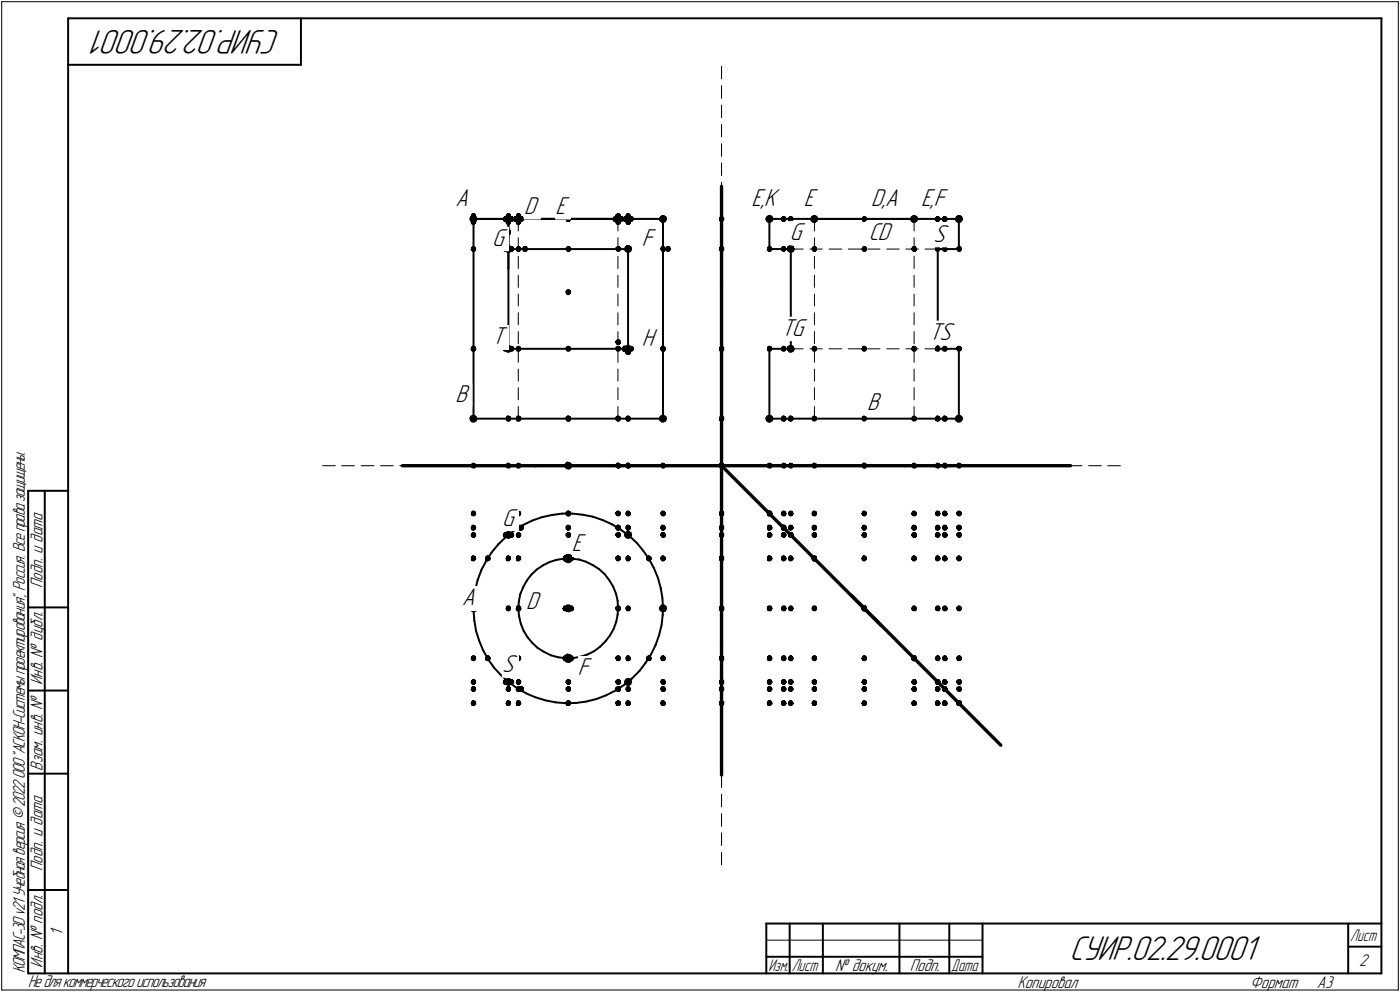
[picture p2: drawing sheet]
<svg xmlns="http://www.w3.org/2000/svg" width="421mm" height="298mm" viewBox="0 0 421 298" stroke-linecap="round" stroke-linejoin="round" font-family="sans-serif">
<defs><g id="words">
<g font-size="10.9">
<text x="84.4" y="9" transform="rotate(-180 84.4 9)">СУИР.02.29.0001</text>
<text x="321.6" y="288.5">СУИР.02.29.0001</text>
</g>
<g font-size="7.8">
<text x="137" y="61.9">A</text>
<text x="157.6" y="64.3">D</text>
<text x="167" y="64.3">E</text>
<text x="226" y="61.9">E,K</text>
<text x="241.8" y="62">E</text>
<text x="262" y="61.9">D,A</text>
<text x="277" y="61.9">E,F</text>
<text x="148" y="73.9">G</text>
<text x="193" y="73.9">F</text>
<text x="237.5" y="72.1">G</text>
<text x="261.3" y="72.1">CD</text>
<text x="280.7" y="72.7">S</text>
<text x="235" y="100.9">T</text>
<text x="238.2" y="100.9">G</text>
<text x="148" y="103.5">T</text>
<text x="193" y="103.9">H</text>
<text x="279.4" y="102.1">T</text>
<text x="282.6" y="102.1">S</text>
<text x="137" y="120.7">B</text>
<text x="260.8" y="123.3">B</text>
<text x="151" y="157.9">G</text>
<text x="172" y="165.7">E</text>
<text x="139" y="181.9">A</text>
<text x="158.2" y="183.1">D</text>
<text x="151" y="202">S</text>
<text x="173.8" y="202.9">F</text>
</g>
<g font-size="5.4">
<text x="12.8" y="176.7" transform="rotate(-90 12.8 176.7)">Подп. и дата</text>
<text x="12.8" y="205.8" transform="rotate(-90 12.8 205.8)">Инв. № дубл.</text>
<text x="12.8" y="231.6" transform="rotate(-90 12.8 231.6)">Взам. инв. №</text>
<text x="12.8" y="261.7" transform="rotate(-90 12.8 261.7)">Подп. и дата</text>
<text x="18.8" y="281.4" transform="rotate(-90 18.8 281.4)">1</text>
<text x="7.5" y="292.5" transform="rotate(-90 7.5 292.5)">КОМПАС-3Dv21 Учебнаяверсия©2022ООО&quot;АСКОН-Системыпроектирования&quot;, Россия. Всеправазащищены.</text>
<text x="12.8" y="290.8" transform="rotate(-90 12.8 290.8)">Инв. № подл.</text>
<text x="251.2" y="291.8">№ докум.</text>
<text x="273.6" y="291.8">Подп.</text>
<text x="408.8" y="290.3">2</text>
<text x="8.5" y="296.7">Недлякоммерческогоиспользования</text>
<text x="306" y="296.8">Копировал</text>
<text x="376" y="296.8">Формат</text>
<text x="396" y="296.8">A3</text>
</g>
<g font-size="5.3">
<text x="406.1" y="282.8">Лист</text>
<text x="231.1" y="291.8">Изм.</text>
<text x="238.1" y="291.8">Лист</text>
<text x="286.1" y="291.8">Дата</text>
</g>
</g></defs>
<g fill="#000" stroke="#000" stroke-width=".3">
<path d="M142.1 65.1h.6zM142 65.2h.8zM141.9 65.3h1zM141.8 65.4h1.2zM141.7 65.4h1.4zM141.7 65.5h1.4zM141.7 65.6h1.5zM141.6 65.7h1.6zM141.6 65.8h1.6zM141.6 65.9h1.6zM141.6 66h1.6zM141.6 66h1.6zM141.7 66.1h1.4zM141.7 66.2h1.3zM141.8 66.3h1.1zM141.8 66.4h1zM142 66.5h.7zM142.2 66.5h.3z"/>
<path d="M142.1 64.2h.5zM142 64.3h.7zM141.9 64.3h1zM141.8 64.4h1.2zM141.7 64.5h1.4zM141.7 64.6h1.4zM141.7 64.7h1.4zM141.6 64.8h1.6zM141.6 64.9h1.6zM141.6 64.9h1.6zM141.6 65h1.6zM141.6 65.1h1.6zM141.7 65.2h1.4zM141.7 65.3h1.4zM141.8 65.4h1.2zM141.8 65.4h1.1zM142 65.5h.8zM142.2 65.6h.5z"/>
<path d="M142.1 66h.5zM142 66h.7zM141.9 66.1h1zM141.8 66.2h1.2zM141.7 66.3h1.4zM141.7 66.4h1.4zM141.7 66.5h1.4zM141.6 66.5h1.6zM141.6 66.6h1.6zM141.6 66.7h1.6zM141.6 66.8h1.6zM141.6 66.9h1.6zM141.6 67h1.6zM141.7 67.1h1.4zM141.7 67.1h1.3zM141.8 67.2h1.1zM141.8 67.3h1zM142.1 67.4h.6z"/>
<path d="M142.1 65.1h.6zM142 65.2h.8zM141.9 65.3h1zM141.8 65.4h1.2zM141.7 65.4h1.4zM141.7 65.5h1.4zM141.7 65.6h1.5zM141.6 65.7h1.6zM141.6 65.8h1.6zM141.6 65.9h1.6zM141.6 66h1.6zM141.6 66h1.6zM141.7 66.1h1.4zM141.7 66.2h1.3zM141.8 66.3h1.1zM141.8 66.4h1zM142 66.5h.7zM142.2 66.5h.3z"/>
<path d="M142.1 74.1h.6zM142 74.2h.8zM141.9 74.3h1zM141.8 74.3h1.2zM141.7 74.4h1.4zM141.7 74.5h1.4zM141.7 74.6h1.4zM141.6 74.7h1.6zM141.6 74.8h1.6zM141.6 74.8h1.6zM141.6 74.9h1.6zM141.6 75h1.6zM141.7 75.1h1.4zM141.7 75.2h1.4zM141.8 75.3h1.2zM141.8 75.4h1.1zM142 75.4h.8zM142.2 75.5h.5z"/>
<path d="M142.1 65.1h.6zM142 65.2h.8zM141.9 65.3h1zM141.8 65.4h1.2zM141.7 65.4h1.4zM141.7 65.5h1.4zM141.7 65.6h1.5zM141.6 65.7h1.6zM141.6 65.8h1.6zM141.6 65.9h1.6zM141.6 66h1.6zM141.6 66h1.6zM141.7 66.1h1.4zM141.7 66.2h1.3zM141.8 66.3h1.1zM141.8 66.4h1zM142 66.5h.7zM142.2 66.5h.3z"/>
<path d="M151.7 74.1h.7zM151.6 74.2h.9zM151.6 74.3h1zM151.5 74.3h1.2zM151.3 74.4h1.4zM151.3 74.5h1.4zM151.3 74.6h1.4zM151.3 74.7h1.5zM151.3 74.8h1.5zM151.3 74.8h1.5zM151.2 74.9h1.6zM151.3 75h1.5zM151.3 75.1h1.4zM151.4 75.2h1.3zM151.4 75.3h1.3zM151.4 75.4h1.2zM151.6 75.4h.9zM151.7 75.5h.7z"/>
<path d="M151.7 65.1h.7zM151.6 65.2h.9zM151.6 65.3h1zM151.5 65.4h1.2zM151.3 65.4h1.4zM151.3 65.5h1.4zM151.3 65.6h1.5zM151.3 65.7h1.5zM151.3 65.8h1.5zM151.2 65.9h1.6zM151.3 66h1.5zM151.3 66h1.5zM151.3 66.1h1.4zM151.4 66.2h1.3zM151.4 66.3h1.2zM151.4 66.4h1.1zM151.6 66.5h.8zM151.7 66.5h.4z"/>
<path d="M152.6 65.1h.6zM152.5 65.2h.8zM152.4 65.3h1zM152.3 65.4h1.2zM152.2 65.4h1.4zM152.2 65.5h1.4zM152.2 65.6h1.5zM152.1 65.7h1.6zM152.1 65.8h1.6zM152.1 65.9h1.6zM152.1 66h1.6zM152.1 66h1.6zM152.2 66.1h1.4zM152.2 66.2h1.3zM152.3 66.3h1.1zM152.3 66.4h1zM152.5 66.5h.7zM152.7 66.5h.3z"/>
<path d="M152.6 65.1h.6zM152.5 65.2h.8zM152.4 65.3h1zM152.3 65.4h1.2zM152.2 65.4h1.4zM152.2 65.5h1.4zM152.2 65.6h1.5zM152.1 65.7h1.6zM152.1 65.8h1.6zM152.1 65.9h1.6zM152.1 66h1.6zM152.1 66h1.6zM152.2 66.1h1.4zM152.2 66.2h1.3zM152.3 66.3h1.1zM152.3 66.4h1zM152.5 66.5h.7zM152.7 66.5h.3z"/>
<path d="M152.6 65.1h.6zM152.5 65.2h.8zM152.4 65.3h1zM152.3 65.4h1.2zM152.2 65.4h1.4zM152.2 65.5h1.4zM152.2 65.6h1.5zM152.1 65.7h1.6zM152.1 65.8h1.6zM152.1 65.9h1.6zM152.1 66h1.6zM152.1 66h1.6zM152.2 66.1h1.4zM152.2 66.2h1.3zM152.3 66.3h1.1zM152.3 66.4h1zM152.5 66.5h.7zM152.7 66.5h.3z"/>
<path d="M152.6 64.2h.5zM152.5 64.3h.7zM152.4 64.3h1zM152.3 64.4h1.2zM152.2 64.5h1.4zM152.2 64.6h1.4zM152.2 64.7h1.4zM152.1 64.8h1.6zM152.1 64.9h1.6zM152.1 64.9h1.6zM152.1 65h1.6zM152.1 65.1h1.6zM152.2 65.2h1.4zM152.2 65.3h1.4zM152.3 65.4h1.2zM152.3 65.4h1.1zM152.5 65.5h.8zM152.7 65.6h.5z"/>
<path d="M152.6 66h.5zM152.5 66h.7zM152.4 66.1h1zM152.3 66.2h1.2zM152.2 66.3h1.4zM152.2 66.4h1.4zM152.2 66.5h1.4zM152.1 66.5h1.6zM152.1 66.6h1.6zM152.1 66.7h1.6zM152.1 66.8h1.6zM152.1 66.9h1.6zM152.1 67h1.6zM152.2 67.1h1.4zM152.2 67.1h1.3zM152.3 67.2h1.1zM152.3 67.3h1zM152.6 67.4h.6z"/>
<path d="M152.6 65.1h.6zM152.5 65.2h.8zM152.4 65.3h1zM152.3 65.4h1.2zM152.2 65.4h1.4zM152.2 65.5h1.4zM152.2 65.6h1.5zM152.1 65.7h1.6zM152.1 65.8h1.6zM152.1 65.9h1.6zM152.1 66h1.6zM152.1 66h1.6zM152.2 66.1h1.4zM152.2 66.2h1.3zM152.3 66.3h1.1zM152.3 66.4h1zM152.5 66.5h.7zM152.7 66.5h.3z"/>
<path d="M152.6 74.1h.6zM152.5 74.2h.8zM152.4 74.3h1zM152.3 74.3h1.2zM152.2 74.4h1.4zM152.2 74.5h1.4zM152.2 74.6h1.4zM152.1 74.7h1.6zM152.1 74.8h1.6zM152.1 74.8h1.6zM152.1 74.9h1.6zM152.1 75h1.6zM152.2 75.1h1.4zM152.2 75.2h1.4zM152.3 75.3h1.2zM152.3 75.4h1.1zM152.5 75.4h.8zM152.7 75.5h.5z"/>
<path d="M152.6 74.1h.6zM152.5 74.2h.8zM152.4 74.3h1zM152.3 74.3h1.2zM152.2 74.4h1.4zM152.2 74.5h1.4zM152.2 74.6h1.4zM152.1 74.7h1.6zM152.1 74.8h1.6zM152.1 74.8h1.6zM152.1 74.9h1.6zM152.1 75h1.6zM152.2 75.1h1.4zM152.2 75.2h1.4zM152.3 75.3h1.2zM152.3 75.4h1.1zM152.5 75.4h.8zM152.7 75.5h.5z"/>
<path d="M152.6 69.1h.6zM152.5 69.2h.8zM152.4 69.3h1zM152.3 69.3h1.2zM152.2 69.4h1.4zM152.2 69.5h1.4zM152.2 69.6h1.4zM152.1 69.7h1.6zM152.1 69.8h1.6zM152.1 69.8h1.6zM152.1 69.9h1.6zM152.1 70h1.6zM152.2 70.1h1.4zM152.2 70.2h1.4zM152.3 70.3h1.2zM152.3 70.4h1.1zM152.5 70.4h.8zM152.7 70.5h.5z"/>
<path d="M152.6 69.1h.6zM152.5 69.2h.8zM152.4 69.3h1zM152.3 69.3h1.2zM152.2 69.4h1.4zM152.2 69.5h1.4zM152.2 69.6h1.4zM152.1 69.7h1.6zM152.1 69.8h1.6zM152.1 69.8h1.6zM152.1 69.9h1.6zM152.1 70h1.6zM152.2 70.1h1.4zM152.2 70.2h1.4zM152.3 70.3h1.2zM152.3 70.4h1.1zM152.5 70.4h.8zM152.7 70.5h.5z"/>
<path d="M152.6 65.1h.6zM152.5 65.2h.8zM152.4 65.3h1zM152.3 65.4h1.2zM152.2 65.4h1.4zM152.2 65.5h1.4zM152.2 65.6h1.5zM152.1 65.7h1.6zM152.1 65.8h1.6zM152.1 65.9h1.6zM152.1 66h1.6zM152.1 66h1.6zM152.2 66.1h1.4zM152.2 66.2h1.3zM152.3 66.3h1.1zM152.3 66.4h1zM152.5 66.5h.7zM152.7 66.5h.3z"/>
<path d="M152.6 65.1h.6zM152.5 65.2h.8zM152.4 65.3h1zM152.3 65.4h1.2zM152.2 65.4h1.4zM152.2 65.5h1.4zM152.2 65.6h1.5zM152.1 65.7h1.6zM152.1 65.8h1.6zM152.1 65.9h1.6zM152.1 66h1.6zM152.1 66h1.6zM152.2 66.1h1.4zM152.2 66.2h1.3zM152.3 66.3h1.1zM152.3 66.4h1zM152.5 66.5h.7zM152.7 66.5h.3z"/>
<path d="M153.5 74.1h.7zM153.4 74.2h.9zM153.3 74.3h1zM153.2 74.3h1.2zM153.1 74.4h1.4zM153.1 74.5h1.4zM153.1 74.6h1.4zM153.1 74.7h1.5zM153.1 74.8h1.5zM153.1 74.8h1.5zM153 74.9h1.6zM153.1 75h1.5zM153.2 75.1h1.3zM153.2 75.2h1.3zM153.2 75.3h1.2zM153.2 75.4h1.1zM153.4 75.4h.9zM153.6 75.5h.6z"/>
<path d="M153.5 65.1h.7zM153.4 65.2h.9zM153.3 65.3h1zM153.2 65.4h1.2zM153.1 65.4h1.4zM153.1 65.5h1.4zM153.1 65.6h1.5zM153.1 65.7h1.5zM153.1 65.8h1.5zM153 65.9h1.6zM153.1 66h1.5zM153.1 66h1.5zM153.2 66.1h1.3zM153.2 66.2h1.2zM153.2 66.3h1.1zM153.2 66.4h1.1zM153.4 66.5h.8zM153.6 66.5h.3z"/>
<path d="M154.7 65.1h.7zM154.6 65.2h.8zM154.5 65.3h1zM154.4 65.4h1.2zM154.3 65.4h1.4zM154.3 65.5h1.4zM154.3 65.6h1.5zM154.3 65.7h1.5zM154.3 65.8h1.5zM154.2 65.9h1.6zM154.3 66h1.5zM154.3 66h1.5zM154.3 66.1h1.4zM154.3 66.2h1.3zM154.4 66.3h1.1zM154.4 66.4h1zM154.6 66.5h.8zM154.8 66.5h.3z"/>
<path d="M155.6 65.1h.7zM155.5 65.2h.9zM155.4 65.3h1.1zM155.4 65.4h1.1zM155.2 65.4h1.4zM155.2 65.5h1.4zM155.2 65.6h1.5zM155.2 65.7h1.5zM155.2 65.8h1.5zM155.1 65.9h1.6zM155.2 66h1.5zM155.2 66h1.5zM155.2 66.1h1.4zM155.3 66.2h1.2zM155.3 66.3h1.2zM155.3 66.4h1.1zM155.4 66.5h.9zM155.6 66.5h.4z"/>
<path d="M155.6 65.1h.7zM155.5 65.2h.9zM155.4 65.3h1.1zM155.4 65.4h1.1zM155.2 65.4h1.4zM155.2 65.5h1.4zM155.2 65.6h1.5zM155.2 65.7h1.5zM155.2 65.8h1.5zM155.1 65.9h1.6zM155.2 66h1.5zM155.2 66h1.5zM155.2 66.1h1.4zM155.3 66.2h1.2zM155.3 66.3h1.2zM155.3 66.4h1.1zM155.4 66.5h.9zM155.6 66.5h.4z"/>
<path d="M155.6 65.1h.7zM155.5 65.2h.9zM155.4 65.3h1.1zM155.4 65.4h1.1zM155.2 65.4h1.4zM155.2 65.5h1.4zM155.2 65.6h1.5zM155.2 65.7h1.5zM155.2 65.8h1.5zM155.1 65.9h1.6zM155.2 66h1.5zM155.2 66h1.5zM155.2 66.1h1.4zM155.3 66.2h1.2zM155.3 66.3h1.2zM155.3 66.4h1.1zM155.4 66.5h.9zM155.6 66.5h.4z"/>
<path d="M155.6 64.2h.5zM155.5 64.3h.8zM155.4 64.3h1.1zM155.4 64.4h1.1zM155.2 64.5h1.4zM155.2 64.6h1.4zM155.2 64.7h1.4zM155.2 64.8h1.5zM155.2 64.9h1.5zM155.2 64.9h1.5zM155.1 65h1.6zM155.2 65.1h1.5zM155.2 65.2h1.4zM155.3 65.3h1.3zM155.3 65.4h1.2zM155.3 65.4h1.2zM155.4 65.5h1zM155.6 65.6h.7z"/>
<path d="M155.6 66h.5zM155.5 66h.8zM155.4 66.1h1.1zM155.4 66.2h1.1zM155.2 66.3h1.4zM155.2 66.4h1.4zM155.2 66.5h1.4zM155.2 66.5h1.5zM155.2 66.6h1.5zM155.2 66.7h1.5zM155.1 66.8h1.6zM155.2 66.9h1.5zM155.2 67h1.5zM155.2 67.1h1.4zM155.3 67.1h1.2zM155.3 67.2h1.2zM155.3 67.3h1.1zM155.5 67.4h.8z"/>
<path d="M155.6 65.1h.7zM155.5 65.2h.9zM155.4 65.3h1.1zM155.4 65.4h1.1zM155.2 65.4h1.4zM155.2 65.5h1.4zM155.2 65.6h1.5zM155.2 65.7h1.5zM155.2 65.8h1.5zM155.1 65.9h1.6zM155.2 66h1.5zM155.2 66h1.5zM155.2 66.1h1.4zM155.3 66.2h1.2zM155.3 66.3h1.2zM155.3 66.4h1.1zM155.4 66.5h.9zM155.6 66.5h.4z"/>
<path d="M155.6 74.1h.7zM155.5 74.2h.9zM155.4 74.3h1.1zM155.4 74.3h1.1zM155.2 74.4h1.4zM155.2 74.5h1.4zM155.2 74.6h1.4zM155.2 74.7h1.5zM155.2 74.8h1.5zM155.2 74.8h1.5zM155.1 74.9h1.6zM155.2 75h1.5zM155.2 75.1h1.4zM155.3 75.2h1.3zM155.3 75.3h1.2zM155.3 75.4h1.2zM155.4 75.4h1zM155.6 75.5h.7z"/>
<path d="M155.6 65.1h.7zM155.5 65.2h.9zM155.4 65.3h1.1zM155.4 65.4h1.1zM155.2 65.4h1.4zM155.2 65.5h1.4zM155.2 65.6h1.5zM155.2 65.7h1.5zM155.2 65.8h1.5zM155.1 65.9h1.6zM155.2 66h1.5zM155.2 66h1.5zM155.2 66.1h1.4zM155.3 66.2h1.2zM155.3 66.3h1.2zM155.3 66.4h1.1zM155.4 66.5h.9zM155.6 66.5h.4z"/>
<path d="M156.5 65.1h.6zM156.4 65.2h.8zM156.3 65.3h1zM156.2 65.4h1.2zM156.1 65.4h1.4zM156.1 65.5h1.4zM156.1 65.6h1.5zM156 65.7h1.6zM156 65.8h1.6zM156 65.9h1.6zM156 66h1.6zM156 66h1.6zM156.1 66.1h1.4zM156.1 66.2h1.3zM156.2 66.3h1.1zM156.2 66.4h1zM156.4 66.5h.7zM156.5 66.5h.5z"/>
<path d="M157.6 74.1h.6zM157.5 74.2h.8zM157.4 74.3h1zM157.3 74.3h1.2zM157.2 74.4h1.4zM157.2 74.5h1.4zM157.2 74.6h1.4zM157.1 74.7h1.6zM157.1 74.8h1.6zM157.1 74.8h1.6zM157.1 74.9h1.6zM157.1 75h1.6zM157.2 75.1h1.4zM157.2 75.2h1.4zM157.3 75.3h1.2zM157.3 75.4h1.1zM157.5 75.4h.8zM157.6 75.5h.6z"/>
<path d="M157.6 74.1h.6zM157.5 74.2h.8zM157.4 74.3h1zM157.3 74.3h1.2zM157.2 74.4h1.4zM157.2 74.5h1.4zM157.2 74.6h1.4zM157.1 74.7h1.6zM157.1 74.8h1.6zM157.1 74.8h1.6zM157.1 74.9h1.6zM157.1 75h1.6zM157.2 75.1h1.4zM157.2 75.2h1.4zM157.3 75.3h1.2zM157.3 75.4h1.1zM157.5 75.4h.8zM157.6 75.5h.6z"/>
<path d="M170.6 65.1h.7zM170.5 65.2h.9zM170.4 65.3h1zM170.3 65.4h1.2zM170.2 65.4h1.4zM170.2 65.5h1.4zM170.2 65.6h1.5zM170.2 65.7h1.5zM170.2 65.8h1.5zM170.1 65.9h1.6zM170.2 66h1.5zM170.2 66h1.5zM170.3 66.1h1.3zM170.3 66.2h1.2zM170.3 66.3h1.1zM170.3 66.4h1.1zM170.5 66.5h.8zM170.7 66.5h.3z"/>
<path d="M170.6 65.1h.7zM170.5 65.2h.9zM170.4 65.3h1zM170.3 65.4h1.2zM170.2 65.4h1.4zM170.2 65.5h1.4zM170.2 65.6h1.5zM170.2 65.7h1.5zM170.2 65.8h1.5zM170.1 65.9h1.6zM170.2 66h1.5zM170.2 66h1.5zM170.3 66.1h1.3zM170.3 66.2h1.2zM170.3 66.3h1.1zM170.3 66.4h1.1zM170.5 66.5h.8zM170.7 66.5h.3z"/>
<path d="M170.6 65.1h.7zM170.5 65.2h.9zM170.4 65.3h1zM170.3 65.4h1.2zM170.2 65.4h1.4zM170.2 65.5h1.4zM170.2 65.6h1.5zM170.2 65.7h1.5zM170.2 65.8h1.5zM170.1 65.9h1.6zM170.2 66h1.5zM170.2 66h1.5zM170.3 66.1h1.3zM170.3 66.2h1.2zM170.3 66.3h1.1zM170.3 66.4h1.1zM170.5 66.5h.8zM170.7 66.5h.3z"/>
<path d="M170.6 74.1h.7zM170.5 74.2h.9zM170.4 74.3h1zM170.3 74.3h1.2zM170.2 74.4h1.4zM170.2 74.5h1.4zM170.2 74.6h1.4zM170.2 74.7h1.5zM170.2 74.8h1.5zM170.2 74.8h1.5zM170.1 74.9h1.6zM170.2 75h1.5zM170.3 75.1h1.3zM170.3 75.2h1.3zM170.3 75.3h1.2zM170.3 75.4h1.1zM170.5 75.4h.9zM170.7 75.5h.6z"/>
<path d="M170.6 65.1h.7zM170.5 65.2h.9zM170.4 65.3h1zM170.3 65.4h1.2zM170.2 65.4h1.4zM170.2 65.5h1.4zM170.2 65.6h1.5zM170.2 65.7h1.5zM170.2 65.8h1.5zM170.1 65.9h1.6zM170.2 66h1.5zM170.2 66h1.5zM170.3 66.1h1.3zM170.3 66.2h1.2zM170.3 66.3h1.1zM170.3 66.4h1.1zM170.5 66.5h.8zM170.7 66.5h.3z"/>
<path d="M184.7 65.1h.6zM184.6 65.2h.8zM184.5 65.3h1zM184.4 65.4h1.2zM184.3 65.4h1.4zM184.3 65.5h1.4zM184.3 65.6h1.5zM184.2 65.7h1.6zM184.2 65.8h1.6zM184.1 65.9h1.7zM184.2 66h1.6zM184.2 66h1.6zM184.3 66.1h1.5zM184.3 66.2h1.4zM184.4 66.3h1.2zM184.4 66.4h1.1zM184.6 66.5h.8zM184.7 66.5h.5z"/>
<path d="M185.6 65.1h.7zM185.5 65.2h.9zM185.4 65.3h1zM185.3 65.4h1.2zM185.2 65.4h1.4zM185.2 65.5h1.4zM185.2 65.6h1.5zM185.2 65.7h1.5zM185.2 65.8h1.5zM185.1 65.9h1.6zM185.2 66h1.5zM185.2 66h1.5zM185.3 66.1h1.3zM185.3 66.2h1.2zM185.3 66.3h1.1zM185.3 66.4h1.1zM185.5 66.5h.8zM185.7 66.5h.3z"/>
<path d="M185.6 65.1h.7zM185.5 65.2h.9zM185.4 65.3h1zM185.3 65.4h1.2zM185.2 65.4h1.4zM185.2 65.5h1.4zM185.2 65.6h1.5zM185.2 65.7h1.5zM185.2 65.8h1.5zM185.1 65.9h1.6zM185.2 66h1.5zM185.2 66h1.5zM185.3 66.1h1.3zM185.3 66.2h1.2zM185.3 66.3h1.1zM185.3 66.4h1.1zM185.5 66.5h.8zM185.7 66.5h.3z"/>
<path d="M185.6 65.1h.7zM185.5 65.2h.9zM185.4 65.3h1zM185.3 65.4h1.2zM185.2 65.4h1.4zM185.2 65.5h1.4zM185.2 65.6h1.5zM185.2 65.7h1.5zM185.2 65.8h1.5zM185.1 65.9h1.6zM185.2 66h1.5zM185.2 66h1.5zM185.3 66.1h1.3zM185.3 66.2h1.2zM185.3 66.3h1.1zM185.3 66.4h1.1zM185.5 66.5h.8zM185.7 66.5h.3z"/>
<path d="M185.6 64.2h.5zM185.5 64.3h.8zM185.4 64.3h1zM185.3 64.4h1.2zM185.2 64.5h1.4zM185.2 64.6h1.4zM185.2 64.7h1.4zM185.2 64.8h1.5zM185.2 64.9h1.5zM185.2 64.9h1.5zM185.1 65h1.6zM185.2 65.1h1.5zM185.3 65.2h1.3zM185.3 65.3h1.3zM185.3 65.4h1.2zM185.3 65.4h1.1zM185.5 65.5h.9zM185.7 65.6h.6z"/>
<path d="M185.6 66h.5zM185.5 66h.8zM185.4 66.1h1zM185.3 66.2h1.2zM185.2 66.3h1.4zM185.2 66.4h1.4zM185.2 66.5h1.4zM185.2 66.5h1.5zM185.2 66.6h1.5zM185.2 66.7h1.5zM185.1 66.8h1.6zM185.2 66.9h1.5zM185.2 67h1.5zM185.3 67.1h1.3zM185.3 67.1h1.2zM185.3 67.2h1.1zM185.3 67.3h1.1zM185.6 67.4h.7z"/>
<path d="M185.6 74.1h.7zM185.5 74.2h.9zM185.4 74.3h1zM185.3 74.3h1.2zM185.2 74.4h1.4zM185.2 74.5h1.4zM185.2 74.6h1.4zM185.2 74.7h1.5zM185.2 74.8h1.5zM185.2 74.8h1.5zM185.1 74.9h1.6zM185.2 75h1.5zM185.3 75.1h1.3zM185.3 75.2h1.3zM185.3 75.3h1.2zM185.3 75.4h1.1zM185.5 75.4h.9zM185.7 75.5h.6z"/>
<path d="M185.6 65.1h.7zM185.5 65.2h.9zM185.4 65.3h1zM185.3 65.4h1.2zM185.2 65.4h1.4zM185.2 65.5h1.4zM185.2 65.6h1.5zM185.2 65.7h1.5zM185.2 65.8h1.5zM185.1 65.9h1.6zM185.2 66h1.5zM185.2 66h1.5zM185.3 66.1h1.3zM185.3 66.2h1.2zM185.3 66.3h1.1zM185.3 66.4h1.1zM185.5 66.5h.8zM185.7 66.5h.3z"/>
<path d="M186.5 65.1h.7zM186.4 65.2h.9zM186.4 65.3h1zM186.3 65.4h1.2zM186.1 65.4h1.4zM186.1 65.5h1.4zM186.1 65.6h1.5zM186.1 65.7h1.5zM186.1 65.8h1.5zM186 65.9h1.6zM186.1 66h1.5zM186.1 66h1.5zM186.1 66.1h1.4zM186.2 66.2h1.3zM186.2 66.3h1.2zM186.2 66.4h1.1zM186.4 66.5h.8zM186.5 66.5h.4z"/>
<path d="M187.7 65.1h.7zM187.6 65.2h.9zM187.5 65.3h1.1zM187.5 65.4h1.1zM187.3 65.4h1.4zM187.3 65.5h1.4zM187.3 65.6h1.5zM187.3 65.7h1.5zM187.3 65.8h1.5zM187.2 65.9h1.6zM187.3 66h1.5zM187.3 66h1.5zM187.4 66.1h1.3zM187.4 66.2h1.2zM187.5 66.3h1.1zM187.5 66.4h1zM187.6 66.5h.8zM187.8 66.5h.3z"/>
<path d="M188.6 65.1h.6zM188.5 65.2h.8zM188.4 65.3h1zM188.3 65.4h1.2zM188.2 65.4h1.4zM188.2 65.5h1.4zM188.2 65.6h1.5zM188.2 65.7h1.5zM188.2 65.8h1.5zM188.1 65.9h1.6zM188.2 66h1.5zM188.2 66h1.5zM188.2 66.1h1.5zM188.3 66.2h1.3zM188.3 66.3h1.2zM188.3 66.4h1.1zM188.5 66.5h.8zM188.6 66.5h.5z"/>
<path d="M188.6 65.1h.6zM188.5 65.2h.8zM188.4 65.3h1zM188.3 65.4h1.2zM188.2 65.4h1.4zM188.2 65.5h1.4zM188.2 65.6h1.5zM188.2 65.7h1.5zM188.2 65.8h1.5zM188.1 65.9h1.6zM188.2 66h1.5zM188.2 66h1.5zM188.2 66.1h1.5zM188.3 66.2h1.3zM188.3 66.3h1.2zM188.3 66.4h1.1zM188.5 66.5h.8zM188.6 66.5h.5z"/>
<path d="M188.6 65.1h.6zM188.5 65.2h.8zM188.4 65.3h1zM188.3 65.4h1.2zM188.2 65.4h1.4zM188.2 65.5h1.4zM188.2 65.6h1.5zM188.2 65.7h1.5zM188.2 65.8h1.5zM188.1 65.9h1.6zM188.2 66h1.5zM188.2 66h1.5zM188.2 66.1h1.5zM188.3 66.2h1.3zM188.3 66.3h1.2zM188.3 66.4h1.1zM188.5 66.5h.8zM188.6 66.5h.5z"/>
<path d="M188.6 64.2h.5zM188.5 64.3h.7zM188.4 64.3h1zM188.3 64.4h1.2zM188.2 64.5h1.4zM188.2 64.6h1.4zM188.2 64.7h1.4zM188.2 64.8h1.5zM188.2 64.9h1.5zM188.2 64.9h1.5zM188.1 65h1.6zM188.2 65.1h1.5zM188.2 65.2h1.5zM188.3 65.3h1.4zM188.3 65.4h1.3zM188.3 65.4h1.2zM188.5 65.5h.9zM188.6 65.6h.7z"/>
<path d="M188.6 66h.5zM188.5 66h.7zM188.4 66.1h1zM188.3 66.2h1.2zM188.2 66.3h1.4zM188.2 66.4h1.4zM188.2 66.5h1.4zM188.2 66.5h1.5zM188.2 66.6h1.5zM188.2 66.7h1.5zM188.1 66.8h1.6zM188.2 66.9h1.5zM188.2 67h1.5zM188.2 67.1h1.5zM188.3 67.1h1.3zM188.3 67.2h1.2zM188.3 67.3h1.1zM188.6 67.4h.7z"/>
<path d="M188.6 74.1h.6zM188.5 74.2h.8zM188.4 74.3h1zM188.3 74.3h1.2zM188.2 74.4h1.4zM188.2 74.5h1.4zM188.2 74.6h1.4zM188.2 74.7h1.5zM188.2 74.8h1.5zM188.2 74.8h1.5zM188.1 74.9h1.6zM188.2 75h1.5zM188.2 75.1h1.5zM188.3 75.2h1.4zM188.3 75.3h1.3zM188.3 75.4h1.2zM188.5 75.4h.9zM188.6 75.5h.7z"/>
<path d="M188.6 65.1h.6zM188.5 65.2h.8zM188.4 65.3h1zM188.3 65.4h1.2zM188.2 65.4h1.4zM188.2 65.5h1.4zM188.2 65.6h1.5zM188.2 65.7h1.5zM188.2 65.8h1.5zM188.1 65.9h1.6zM188.2 66h1.5zM188.2 66h1.5zM188.2 66.1h1.5zM188.3 66.2h1.3zM188.3 66.3h1.2zM188.3 66.4h1.1zM188.5 66.5h.8zM188.6 66.5h.5z"/>
<path d="M189.5 65.1h.7zM189.4 65.2h.8zM189.3 65.3h1zM189.2 65.4h1.2zM189.1 65.4h1.4zM189.1 65.5h1.4zM189.1 65.6h1.5zM189.1 65.7h1.5zM189.1 65.8h1.5zM189 65.9h1.6zM189.1 66h1.5zM189.1 66h1.5zM189.1 66.1h1.4zM189.1 66.2h1.3zM189.2 66.3h1.1zM189.2 66.4h1zM189.4 66.5h.8zM189.6 66.5h.3z"/>
<path d="M199.1 65.1h.6zM199 65.2h.8zM198.9 65.3h1zM198.8 65.4h1.2zM198.7 65.4h1.4zM198.7 65.5h1.4zM198.7 65.6h1.5zM198.7 65.7h1.5zM198.7 65.8h1.5zM198.6 65.9h1.6zM198.7 66h1.5zM198.7 66h1.5zM198.7 66.1h1.5zM198.8 66.2h1.3zM198.8 66.3h1.2zM198.8 66.4h1.1zM199 66.5h.8zM199.1 66.5h.5z"/>
<path d="M199.1 74.1h.6zM199 74.2h.8zM198.9 74.3h1zM198.8 74.3h1.2zM198.7 74.4h1.4zM198.7 74.5h1.4zM198.7 74.6h1.4zM198.7 74.7h1.5zM198.7 74.8h1.5zM198.7 74.8h1.5zM198.6 74.9h1.6zM198.7 75h1.5zM198.7 75.1h1.5zM198.8 75.2h1.4zM198.8 75.3h1.3zM198.8 75.4h1.2zM199 75.4h.9zM199.1 75.5h.7z"/>
<path d="M199.1 65.1h.6zM199 65.2h.8zM198.9 65.3h1zM198.8 65.4h1.2zM198.7 65.4h1.4zM198.7 65.5h1.4zM198.7 65.6h1.5zM198.7 65.7h1.5zM198.7 65.8h1.5zM198.6 65.9h1.6zM198.7 66h1.5zM198.7 66h1.5zM198.7 66.1h1.5zM198.8 66.2h1.3zM198.8 66.3h1.2zM198.8 66.4h1.1zM199 66.5h.8zM199.1 66.5h.5z"/>
<path d="M200.6 74.1h.7zM200.5 74.2h.8zM200.4 74.3h1zM200.3 74.3h1.2zM200.2 74.4h1.4zM200.2 74.5h1.4zM200.2 74.6h1.4zM200.2 74.7h1.5zM200.2 74.8h1.5zM200.2 74.8h1.5zM200.1 74.9h1.6zM200.2 75h1.5zM200.2 75.1h1.4zM200.2 75.2h1.4zM200.3 75.3h1.2zM200.3 75.4h1.1zM200.5 75.4h.8zM200.7 75.5h.6z"/>
<path d="M216.7 74.1h.6zM216.6 74.2h.8zM216.5 74.3h1.1zM216.4 74.3h1.3zM216.3 74.4h1.5zM216.3 74.5h1.5zM216.3 74.6h1.5zM216.3 74.7h1.5zM216.3 74.8h1.5zM216.3 74.8h1.5zM216.2 74.9h1.6zM216.3 75h1.5zM216.3 75.1h1.5zM216.4 75.2h1.4zM216.4 75.3h1.3zM216.4 75.4h1.2zM216.6 75.4h.9zM216.7 75.5h.7z"/>
<path d="M216.7 65.1h.6zM216.6 65.2h.8zM216.5 65.3h1.1zM216.4 65.4h1.3zM216.3 65.4h1.5zM216.3 65.5h1.5zM216.3 65.6h1.5zM216.3 65.7h1.5zM216.3 65.8h1.5zM216.2 65.9h1.6zM216.3 66h1.5zM216.3 66h1.5zM216.3 66.1h1.5zM216.4 66.2h1.3zM216.4 66.3h1.2zM216.4 66.4h1.1zM216.6 66.5h.8zM216.7 66.5h.5z"/>
<path d="M231.1 74.1h.7zM231 74.2h.9zM230.9 74.3h1.1zM230.8 74.3h1.3zM230.7 74.4h1.5zM230.7 74.5h1.5zM230.7 74.6h1.5zM230.7 74.7h1.5zM230.7 74.8h1.5zM230.7 74.8h1.5zM230.6 74.9h1.6zM230.7 75h1.5zM230.7 75.1h1.5zM230.8 75.2h1.4zM230.8 75.3h1.3zM230.8 75.4h1.2zM231 75.4h.9zM231.1 75.5h.7z"/>
<path d="M231.1 65.1h.7zM231 65.2h.9zM230.9 65.3h1.1zM230.8 65.4h1.3zM230.7 65.4h1.5zM230.7 65.5h1.5zM230.7 65.6h1.5zM230.7 65.7h1.5zM230.7 65.8h1.5zM230.6 65.9h1.6zM230.7 66h1.5zM230.7 66h1.5zM230.7 66.1h1.5zM230.8 66.2h1.3zM230.8 66.3h1.2zM230.8 66.4h1.1zM231 66.5h.8zM231.1 66.5h.5z"/>
<path d="M235.4 65.1h.7zM235.3 65.2h.8zM235.2 65.3h1zM235.1 65.4h1.2zM234.9 65.4h1.5zM234.9 65.5h1.5zM234.9 65.6h1.6zM234.9 65.7h1.6zM234.9 65.8h1.6zM234.9 65.9h1.6zM234.9 66h1.6zM234.9 66h1.6zM235 66.1h1.4zM235 66.2h1.3zM235.1 66.3h1.1zM235.1 66.4h1zM235.3 66.5h.8zM235.5 66.5h.3z"/>
<path d="M235.4 74.1h.7zM235.3 74.2h.8zM235.2 74.3h1zM235.1 74.3h1.2zM234.9 74.4h1.5zM234.9 74.5h1.5zM234.9 74.6h1.5zM234.9 74.7h1.6zM234.9 74.8h1.6zM234.9 74.8h1.6zM234.9 74.9h1.6zM234.9 75h1.6zM235 75.1h1.4zM235 75.2h1.4zM235.1 75.3h1.2zM235.1 75.4h1.1zM235.3 75.4h.8zM235.5 75.5h.6z"/>
<path d="M235.4 65.1h.7zM235.3 65.2h.8zM235.2 65.3h1zM235.1 65.4h1.2zM234.9 65.4h1.5zM234.9 65.5h1.5zM234.9 65.6h1.6zM234.9 65.7h1.6zM234.9 65.8h1.6zM234.9 65.9h1.6zM234.9 66h1.6zM234.9 66h1.6zM235 66.1h1.4zM235 66.2h1.3zM235.1 66.3h1.1zM235.1 66.4h1zM235.3 66.5h.8zM235.5 66.5h.3z"/>
<path d="M237.5 65.1h.7zM237.4 65.2h.9zM237.3 65.3h1zM237.2 65.4h1.2zM237.2 65.4h1.3zM237.2 65.5h1.3zM237.2 65.6h1.4zM237.1 65.7h1.5zM237.1 65.8h1.5zM237 65.9h1.6zM237.1 66h1.5zM237.1 66h1.5zM237.2 66.1h1.3zM237.2 66.2h1.2zM237.2 66.3h1.1zM237.2 66.4h1.1zM237.4 66.5h.8zM237.6 66.5h.3z"/>
<path d="M237.5 74.1h.7zM237.4 74.2h.9zM237.3 74.3h1zM237.2 74.3h1.2zM237.2 74.4h1.3zM237.2 74.5h1.3zM237.2 74.6h1.3zM237.1 74.7h1.5zM237.1 74.8h1.5zM237.1 74.8h1.5zM237 74.9h1.6zM237.1 75h1.5zM237.2 75.1h1.3zM237.2 75.2h1.3zM237.2 75.3h1.2zM237.2 75.4h1.1zM237.4 75.4h.9zM237.6 75.5h.6z"/>
<path d="M237.5 65.1h.7zM237.4 65.2h.9zM237.3 65.3h1zM237.2 65.4h1.2zM237.2 65.4h1.3zM237.2 65.5h1.3zM237.2 65.6h1.4zM237.1 65.7h1.5zM237.1 65.8h1.5zM237 65.9h1.6zM237.1 66h1.5zM237.1 66h1.5zM237.2 66.1h1.3zM237.2 66.2h1.2zM237.2 66.3h1.1zM237.2 66.4h1.1zM237.4 66.5h.8zM237.6 66.5h.3z"/>
<path d="M244.6 74.1h.7zM244.5 74.2h.9zM244.4 74.3h1zM244.3 74.3h1.2zM244.2 74.4h1.4zM244.2 74.5h1.4zM244.2 74.6h1.4zM244.2 74.7h1.5zM244.2 74.8h1.5zM244.2 74.8h1.5zM244.1 74.9h1.6zM244.2 75h1.5zM244.3 75.1h1.3zM244.3 75.2h1.3zM244.3 75.3h1.2zM244.3 75.4h1.1zM244.5 75.4h.9zM244.7 75.5h.6z"/>
<path d="M244.6 65.1h.7zM244.5 65.2h.9zM244.4 65.3h1zM244.3 65.4h1.2zM244.2 65.4h1.4zM244.2 65.5h1.4zM244.2 65.6h1.5zM244.2 65.7h1.5zM244.2 65.8h1.5zM244.1 65.9h1.6zM244.2 66h1.5zM244.2 66h1.5zM244.3 66.1h1.3zM244.3 66.2h1.2zM244.3 66.3h1.1zM244.3 66.4h1.1zM244.5 66.5h.8zM244.7 66.5h.3z"/>
<path d="M259.6 74.1h.7zM259.5 74.2h.8zM259.4 74.3h1zM259.3 74.3h1.2zM259.2 74.4h1.4zM259.2 74.5h1.4zM259.2 74.6h1.4zM259.2 74.7h1.5zM259.2 74.8h1.5zM259.2 74.8h1.5zM259.1 74.9h1.6zM259.2 75h1.5zM259.2 75.1h1.4zM259.2 75.2h1.4zM259.3 75.3h1.2zM259.3 75.4h1.1zM259.5 75.4h.8zM259.7 75.5h.6z"/>
<path d="M259.6 65.1h.7zM259.5 65.2h.8zM259.4 65.3h1zM259.3 65.4h1.2zM259.2 65.4h1.4zM259.2 65.5h1.4zM259.2 65.6h1.5zM259.2 65.7h1.5zM259.2 65.8h1.5zM259.1 65.9h1.6zM259.2 66h1.5zM259.2 66h1.5zM259.2 66.1h1.4zM259.2 66.2h1.3zM259.3 66.3h1.1zM259.3 66.4h1zM259.5 66.5h.8zM259.7 66.5h.3z"/>
<path d="M274.6 74.1h.7zM274.5 74.2h.8zM274.4 74.3h1zM274.3 74.3h1.2zM274.2 74.4h1.4zM274.2 74.5h1.4zM274.2 74.6h1.4zM274.2 74.7h1.5zM274.2 74.8h1.5zM274.2 74.8h1.5zM274.1 74.9h1.6zM274.2 75h1.5zM274.2 75.1h1.5zM274.2 75.2h1.5zM274.3 75.3h1.3zM274.3 75.4h1.2zM274.5 75.4h.9zM274.7 75.5h.6z"/>
<path d="M274.6 65.1h.7zM274.5 65.2h.8zM274.4 65.3h1zM274.3 65.4h1.2zM274.2 65.4h1.4zM274.2 65.5h1.4zM274.2 65.6h1.5zM274.2 65.7h1.5zM274.2 65.8h1.5zM274.1 65.9h1.6zM274.2 66h1.5zM274.2 66h1.5zM274.2 66.1h1.5zM274.2 66.2h1.4zM274.3 66.3h1.2zM274.3 66.4h1.1zM274.5 66.5h.8zM274.7 66.5h.4z"/>
<path d="M281.7 65.1h.7zM281.6 65.2h.8zM281.5 65.3h1zM281.4 65.4h1.2zM281.3 65.4h1.4zM281.3 65.5h1.4zM281.3 65.6h1.5zM281.3 65.7h1.5zM281.3 65.8h1.5zM281.2 65.9h1.6zM281.3 66h1.5zM281.3 66h1.5zM281.3 66.1h1.4zM281.3 66.2h1.3zM281.4 66.3h1.1zM281.4 66.4h1zM281.6 66.5h.8zM281.8 66.5h.3z"/>
<path d="M281.7 74.1h.7zM281.6 74.2h.8zM281.5 74.3h1zM281.4 74.3h1.2zM281.3 74.4h1.4zM281.3 74.5h1.4zM281.3 74.6h1.4zM281.3 74.7h1.5zM281.3 74.8h1.5zM281.3 74.8h1.5zM281.2 74.9h1.6zM281.3 75h1.5zM281.3 75.1h1.4zM281.3 75.2h1.4zM281.4 75.3h1.2zM281.4 75.4h1.1zM281.6 75.4h.8zM281.8 75.5h.6z"/>
<path d="M281.7 65.1h.7zM281.6 65.2h.8zM281.5 65.3h1zM281.4 65.4h1.2zM281.3 65.4h1.4zM281.3 65.5h1.4zM281.3 65.6h1.5zM281.3 65.7h1.5zM281.3 65.8h1.5zM281.2 65.9h1.6zM281.3 66h1.5zM281.3 66h1.5zM281.3 66.1h1.4zM281.3 66.2h1.3zM281.4 66.3h1.1zM281.4 66.4h1zM281.6 66.5h.8zM281.8 66.5h.3z"/>
<path d="M283.8 65.1h.7zM283.7 65.2h.9zM283.6 65.3h1zM283.5 65.4h1.2zM283.5 65.4h1.3zM283.5 65.5h1.3zM283.5 65.6h1.4zM283.5 65.7h1.4zM283.5 65.8h1.4zM283.4 65.9h1.5zM283.5 66h1.4zM283.5 66h1.4zM283.5 66.1h1.4zM283.5 66.2h1.3zM283.5 66.3h1.2zM283.5 66.4h1.1zM283.7 66.5h.9zM283.9 66.5h.4z"/>
<path d="M283.8 74.1h.7zM283.7 74.2h.9zM283.6 74.3h1zM283.5 74.3h1.2zM283.5 74.4h1.3zM283.5 74.5h1.3zM283.5 74.6h1.3zM283.5 74.7h1.4zM283.5 74.8h1.4zM283.5 74.8h1.4zM283.4 74.9h1.5zM283.5 75h1.4zM283.5 75.1h1.4zM283.5 75.2h1.4zM283.5 75.3h1.3zM283.5 75.4h1.2zM283.7 75.4h.9zM283.9 75.5h.7z"/>
<path d="M283.8 65.1h.7zM283.7 65.2h.9zM283.6 65.3h1zM283.5 65.4h1.2zM283.5 65.4h1.3zM283.5 65.5h1.3zM283.5 65.6h1.4zM283.5 65.7h1.4zM283.5 65.8h1.4zM283.4 65.9h1.5zM283.5 66h1.4zM283.5 66h1.4zM283.5 66.1h1.4zM283.5 66.2h1.3zM283.5 66.3h1.2zM283.5 66.4h1.1zM283.7 66.5h.9zM283.9 66.5h.4z"/>
<path d="M288.1 74.1h.7zM288 74.2h.9zM288 74.3h1zM287.9 74.3h1.2zM287.7 74.4h1.4zM287.7 74.5h1.4zM287.7 74.6h1.4zM287.7 74.7h1.5zM287.7 74.8h1.5zM287.7 74.8h1.5zM287.6 74.9h1.6zM287.7 75h1.5zM287.8 75.1h1.3zM287.8 75.2h1.3zM287.9 75.3h1.2zM287.9 75.4h1.1zM288 75.4h.9zM288.2 75.5h.6z"/>
<path d="M288.1 65.1h.7zM288 65.2h.9zM288 65.3h1zM287.9 65.4h1.2zM287.7 65.4h1.4zM287.7 65.5h1.4zM287.7 65.6h1.5zM287.7 65.7h1.5zM287.7 65.8h1.5zM287.6 65.9h1.6zM287.7 66h1.5zM287.7 66h1.5zM287.8 66.1h1.3zM287.8 66.2h1.3zM287.9 66.3h1.1zM287.9 66.4h1zM288 66.5h.8zM288.2 66.5h.3z"/>
<path d="M170.6 87h.5zM170.5 87.1h.8zM170.4 87.2h1zM170.3 87.3h1.2zM170.2 87.4h1.4zM170.2 87.5h1.4zM170.2 87.5h1.4zM170.2 87.6h1.5zM170.2 87.7h1.5zM170.2 87.8h1.5zM170.1 87.9h1.6zM170.2 88h1.5zM170.2 88.1h1.5zM170.3 88.1h1.3zM170.3 88.2h1.2zM170.3 88.3h1.1zM170.3 88.4h1.1zM170.5 88.5h.8zM170.7 88.6h.3z"/>
<path d="M142.1 104.1h.5zM142 104.1h.7zM141.9 104.2h1zM141.8 104.3h1.2zM141.7 104.4h1.4zM141.7 104.5h1.4zM141.7 104.6h1.4zM141.6 104.6h1.6zM141.6 104.7h1.6zM141.6 104.8h1.6zM141.6 104.9h1.6zM141.6 105h1.6zM141.6 105.1h1.6zM141.7 105.2h1.4zM141.7 105.2h1.3zM141.8 105.3h1.1zM141.8 105.4h1zM142.1 105.5h.6z"/>
<path d="M142.1 104.1h.5zM142 104.1h.7zM141.9 104.2h1zM141.8 104.3h1.2zM141.7 104.4h1.4zM141.7 104.5h1.4zM141.7 104.6h1.4zM141.6 104.6h1.6zM141.6 104.7h1.6zM141.6 104.8h1.6zM141.6 104.9h1.6zM141.6 105h1.6zM141.6 105.1h1.6zM141.7 105.2h1.4zM141.7 105.2h1.3zM141.8 105.3h1.1zM141.8 105.4h1zM142.1 105.5h.6z"/>
<path d="M151.7 104.1h.5zM151.6 104.1h.8zM151.6 104.2h1zM151.5 104.3h1.2zM151.3 104.4h1.4zM151.3 104.5h1.4zM151.3 104.6h1.4zM151.3 104.6h1.5zM151.3 104.7h1.5zM151.3 104.8h1.5zM151.2 104.9h1.6zM151.3 105h1.5zM151.3 105.1h1.5zM151.3 105.2h1.4zM151.4 105.2h1.3zM151.4 105.3h1.2zM151.4 105.4h1.1zM151.6 105.5h.8z"/>
<path d="M152.6 104.1h.5zM152.5 104.1h.7zM152.4 104.2h1zM152.3 104.3h1.2zM152.2 104.4h1.4zM152.2 104.5h1.4zM152.2 104.6h1.4zM152.1 104.6h1.6zM152.1 104.7h1.6zM152.1 104.8h1.6zM152.1 104.9h1.6zM152.1 105h1.6zM152.1 105.1h1.6zM152.2 105.2h1.4zM152.2 105.2h1.3zM152.3 105.3h1.1zM152.3 105.4h1zM152.6 105.5h.6z"/>
<path d="M152.6 104.1h.5zM152.5 104.1h.7zM152.4 104.2h1zM152.3 104.3h1.2zM152.2 104.4h1.4zM152.2 104.5h1.4zM152.2 104.6h1.4zM152.1 104.6h1.6zM152.1 104.7h1.6zM152.1 104.8h1.6zM152.1 104.9h1.6zM152.1 105h1.6zM152.1 105.1h1.6zM152.2 105.2h1.4zM152.2 105.2h1.3zM152.3 105.3h1.1zM152.3 105.4h1zM152.6 105.5h.6z"/>
<path d="M153.5 104.1h.5zM153.4 104.1h.8zM153.3 104.2h1zM153.2 104.3h1.2zM153.1 104.4h1.4zM153.1 104.5h1.4zM153.1 104.6h1.4zM153.1 104.6h1.5zM153.1 104.7h1.5zM153.1 104.8h1.5zM153 104.9h1.6zM153.1 105h1.5zM153.1 105.1h1.5zM153.2 105.2h1.3zM153.2 105.2h1.2zM153.2 105.3h1.1zM153.2 105.4h1.1zM153.5 105.5h.7z"/>
<path d="M155.6 104.1h.5zM155.5 104.1h.8zM155.4 104.2h1.1zM155.4 104.3h1.1zM155.2 104.4h1.4zM155.2 104.5h1.4zM155.2 104.6h1.4zM155.2 104.6h1.5zM155.2 104.7h1.5zM155.2 104.8h1.5zM155.1 104.9h1.6zM155.2 105h1.5zM155.2 105.1h1.5zM155.2 105.2h1.4zM155.3 105.2h1.2zM155.3 105.3h1.2zM155.3 105.4h1.1zM155.5 105.5h.8z"/>
<path d="M170.6 104.1h.5zM170.5 104.1h.8zM170.4 104.2h1zM170.3 104.3h1.2zM170.2 104.4h1.4zM170.2 104.5h1.4zM170.2 104.6h1.4zM170.2 104.6h1.5zM170.2 104.7h1.5zM170.2 104.8h1.5zM170.1 104.9h1.6zM170.2 105h1.5zM170.2 105.1h1.5zM170.3 105.2h1.3zM170.3 105.2h1.2zM170.3 105.3h1.1zM170.3 105.4h1.1zM170.6 105.5h.7z"/>
<path d="M185.6 102.1h.7zM185.5 102.2h.9zM185.4 102.3h1zM185.3 102.4h1.2zM185.2 102.4h1.4zM185.2 102.5h1.4zM185.2 102.6h1.5zM185.2 102.7h1.5zM185.2 102.8h1.5zM185.2 102.9h1.5zM185.1 103h1.6zM185.2 103h1.5zM185.3 103.1h1.3zM185.3 103.2h1.3zM185.3 103.3h1.2zM185.3 103.4h1.1zM185.5 103.5h.9zM185.7 103.5h.6z"/>
<path d="M185.6 104.1h.5zM185.5 104.1h.8zM185.4 104.2h1zM185.3 104.3h1.2zM185.2 104.4h1.4zM185.2 104.5h1.4zM185.2 104.6h1.4zM185.2 104.6h1.5zM185.2 104.7h1.5zM185.2 104.8h1.5zM185.1 104.9h1.6zM185.2 105h1.5zM185.2 105.1h1.5zM185.3 105.2h1.3zM185.3 105.2h1.2zM185.3 105.3h1.1zM185.3 105.4h1.1zM185.6 105.5h.7z"/>
<path d="M187.5 104.1h.6zM187.5 104.1h.8zM187.4 104.2h1.1zM187.3 104.3h1.3zM187.2 104.4h1.4zM187.2 104.5h1.4zM187.2 104.6h1.4zM187.2 104.6h1.5zM187.2 104.7h1.5zM187.2 104.8h1.5zM187.1 104.9h1.6zM187.2 105h1.5zM187.2 105.1h1.5zM187.2 105.2h1.4zM187.3 105.2h1.3zM187.3 105.3h1.2zM187.3 105.4h1.1zM187.5 105.5h.8z"/>
<path d="M187.5 104.1h.6zM187.5 104.1h.8zM187.4 104.2h1.1zM187.3 104.3h1.3zM187.2 104.4h1.4zM187.2 104.5h1.4zM187.2 104.6h1.4zM187.2 104.6h1.5zM187.2 104.7h1.5zM187.2 104.8h1.5zM187.1 104.9h1.6zM187.2 105h1.5zM187.2 105.1h1.5zM187.2 105.2h1.4zM187.3 105.2h1.3zM187.3 105.3h1.2zM187.3 105.4h1.1zM187.5 105.5h.8z"/>
<path d="M187.7 104.1h.5zM187.6 104.2h.8zM187.5 104.3h1.1zM187.5 104.4h1.1zM187.3 104.5h1.4zM187.3 104.6h1.4zM187.3 104.6h1.4zM187.3 104.7h1.5zM187.3 104.8h1.5zM187.3 104.9h1.5zM187.2 105h1.6zM187.3 105.1h1.5zM187.3 105.2h1.5zM187.4 105.2h1.3zM187.4 105.3h1.2zM187.5 105.4h1.1zM187.5 105.5h1zM187.6 105.6h.8zM187.8 105.7h.3z"/>
<path d="M187.7 104.1h.5zM187.6 104.1h.8zM187.5 104.2h1.1zM187.5 104.3h1.1zM187.3 104.4h1.4zM187.3 104.5h1.4zM187.3 104.6h1.4zM187.3 104.6h1.5zM187.3 104.7h1.5zM187.3 104.8h1.5zM187.2 104.9h1.6zM187.3 105h1.5zM187.3 105.1h1.5zM187.4 105.2h1.3zM187.4 105.2h1.2zM187.5 105.3h1.1zM187.5 105.4h1zM187.7 105.5h.7z"/>
<path d="M188.5 105h.6zM188.4 105.1h.8zM188.3 105.2h1zM188.2 105.2h1.2zM188 105.3h1.5zM188 105.4h1.5zM188 105.5h1.6zM188 105.6h1.6zM188 105.7h1.6zM188 105.7h1.6zM188 105.8h1.6zM188 105.9h1.6zM188.1 106h1.4zM188.1 106.1h1.4zM188.2 106.2h1.2zM188.2 106.3h1.1zM188.4 106.3h.8zM188.6 106.4h.5z"/>
<path d="M188.6 105.1h.5zM188.5 105.2h.7zM188.4 105.2h1zM188.3 105.3h1.2zM188.2 105.4h1.4zM188.2 105.5h1.4zM188.2 105.6h1.4zM188.2 105.7h1.5zM188.2 105.7h1.5zM188.2 105.8h1.5zM188.1 105.9h1.6zM188.2 106h1.5zM188.2 106.1h1.5zM188.3 106.2h1.4zM188.3 106.3h1.3zM188.3 106.3h1.2zM188.5 106.4h.9zM188.6 106.5h.7z"/>
<path d="M188.6 104.1h.5zM188.5 104.1h.7zM188.4 104.2h1zM188.3 104.3h1.2zM188.2 104.4h1.4zM188.2 104.5h1.4zM188.2 104.6h1.4zM188.2 104.6h1.5zM188.2 104.7h1.5zM188.2 104.8h1.5zM188.1 104.9h1.6zM188.2 105h1.5zM188.2 105.1h1.5zM188.2 105.2h1.5zM188.3 105.2h1.3zM188.3 105.3h1.2zM188.3 105.4h1.1zM188.6 105.5h.7z"/>
<path d="M188.6 104.1h.5zM188.5 104.1h.7zM188.4 104.2h1zM188.3 104.3h1.2zM188.2 104.4h1.4zM188.2 104.5h1.4zM188.2 104.6h1.4zM188.2 104.6h1.5zM188.2 104.7h1.5zM188.2 104.8h1.5zM188.1 104.9h1.6zM188.2 105h1.5zM188.2 105.1h1.5zM188.2 105.2h1.5zM188.3 105.2h1.3zM188.3 105.3h1.2zM188.3 105.4h1.1zM188.6 105.5h.7z"/>
<path d="M189.5 104.1h.5zM189.4 104.1h.8zM189.3 104.2h1zM189.2 104.3h1.2zM189.1 104.4h1.4zM189.1 104.5h1.4zM189.1 104.6h1.4zM189.1 104.6h1.5zM189.1 104.7h1.5zM189.1 104.8h1.5zM189 104.9h1.6zM189.1 105h1.5zM189.1 105.1h1.5zM189.1 105.2h1.4zM189.1 105.2h1.3zM189.2 105.3h1.1zM189.2 105.4h1zM189.5 105.5h.7z"/>
<path d="M199.1 104.1h.5zM199 104.1h.7zM198.9 104.2h1zM198.8 104.3h1.2zM198.7 104.4h1.4zM198.7 104.5h1.4zM198.7 104.6h1.4zM198.7 104.6h1.5zM198.7 104.7h1.5zM198.7 104.8h1.5zM198.6 104.9h1.6zM198.7 105h1.5zM198.7 105.1h1.5zM198.7 105.2h1.5zM198.8 105.2h1.3zM198.8 105.3h1.2zM198.8 105.4h1.1zM199.1 105.5h.7z"/>
<path d="M199.1 104.1h.5zM199 104.1h.7zM198.9 104.2h1zM198.8 104.3h1.2zM198.7 104.4h1.4zM198.7 104.5h1.4zM198.7 104.6h1.4zM198.7 104.6h1.5zM198.7 104.7h1.5zM198.7 104.8h1.5zM198.6 104.9h1.6zM198.7 105h1.5zM198.7 105.1h1.5zM198.7 105.2h1.5zM198.8 105.2h1.3zM198.8 105.3h1.2zM198.8 105.4h1.1zM199.1 105.5h.7z"/>
<path d="M216.7 104.1h.5zM216.6 104.1h.7zM216.5 104.2h1zM216.4 104.3h1.3zM216.3 104.4h1.5zM216.3 104.5h1.5zM216.3 104.6h1.5zM216.3 104.6h1.5zM216.3 104.7h1.5zM216.3 104.8h1.5zM216.2 104.9h1.6zM216.3 105h1.5zM216.3 105.1h1.5zM216.3 105.2h1.5zM216.4 105.2h1.3zM216.4 105.3h1.2zM216.4 105.4h1.1zM216.7 105.5h.7z"/>
<path d="M231.1 104.1h.5zM231 104.1h.8zM230.9 104.2h1.1zM230.8 104.3h1.3zM230.7 104.4h1.5zM230.7 104.5h1.5zM230.7 104.6h1.5zM230.7 104.6h1.5zM230.7 104.7h1.5zM230.7 104.8h1.5zM230.6 104.9h1.6zM230.7 105h1.5zM230.7 105.1h1.5zM230.7 105.2h1.5zM230.8 105.2h1.3zM230.8 105.3h1.2zM230.8 105.4h1.1zM231.1 105.5h.7z"/>
<path d="M235.4 104.1h.5zM235.3 104.1h.8zM235.2 104.2h1zM235.1 104.3h1.2zM234.9 104.4h1.5zM234.9 104.5h1.5zM234.9 104.6h1.5zM234.9 104.6h1.6zM234.9 104.7h1.6zM234.9 104.8h1.6zM234.9 104.9h1.6zM234.9 105h1.6zM234.9 105.1h1.6zM235 105.2h1.4zM235 105.2h1.3zM235.1 105.3h1.1zM235.1 105.4h1zM235.4 105.5h.7z"/>
<path d="M237.5 104.1h.5zM237.4 104.1h.8zM237.3 104.2h1zM237.2 104.3h1.2zM237.2 104.4h1.3zM237.2 104.5h1.3zM237.2 104.6h1.3zM237.1 104.6h1.5zM237.1 104.7h1.5zM237.1 104.8h1.5zM237 104.9h1.6zM237.1 105h1.5zM237.1 105.1h1.5zM237.2 105.2h1.3zM237.2 105.2h1.2zM237.2 105.3h1.1zM237.2 105.4h1.1zM237.5 105.5h.7z"/>
<path d="M244.6 104.1h.5zM244.5 104.1h.8zM244.4 104.2h1zM244.3 104.3h1.2zM244.2 104.4h1.4zM244.2 104.5h1.4zM244.2 104.6h1.4zM244.2 104.6h1.5zM244.2 104.7h1.5zM244.2 104.8h1.5zM244.1 104.9h1.6zM244.2 105h1.5zM244.2 105.1h1.5zM244.3 105.2h1.3zM244.3 105.2h1.2zM244.3 105.3h1.1zM244.3 105.4h1.1zM244.6 105.5h.7z"/>
<path d="M259.6 104.1h.5zM259.5 104.1h.8zM259.4 104.2h1zM259.3 104.3h1.2zM259.2 104.4h1.4zM259.2 104.5h1.4zM259.2 104.6h1.4zM259.2 104.6h1.5zM259.2 104.7h1.5zM259.2 104.8h1.5zM259.1 104.9h1.6zM259.2 105h1.5zM259.2 105.1h1.5zM259.2 105.2h1.4zM259.2 105.2h1.3zM259.3 105.3h1.1zM259.3 105.4h1zM259.6 105.5h.7z"/>
<path d="M274.6 104.1h.5zM274.5 104.1h.8zM274.4 104.2h1zM274.3 104.3h1.2zM274.2 104.4h1.4zM274.2 104.5h1.4zM274.2 104.6h1.4zM274.2 104.6h1.5zM274.2 104.7h1.5zM274.2 104.8h1.5zM274.1 104.9h1.6zM274.2 105h1.5zM274.2 105.1h1.5zM274.2 105.2h1.5zM274.2 105.2h1.4zM274.3 105.3h1.2zM274.3 105.4h1.1zM274.6 105.5h.7z"/>
<path d="M281.7 104.1h.5zM281.6 104.1h.8zM281.5 104.2h1zM281.4 104.3h1.2zM281.3 104.4h1.4zM281.3 104.5h1.4zM281.3 104.6h1.4zM281.3 104.6h1.5zM281.3 104.7h1.5zM281.3 104.8h1.5zM281.2 104.9h1.6zM281.3 105h1.5zM281.3 105.1h1.5zM281.3 105.2h1.4zM281.3 105.2h1.3zM281.4 105.3h1.1zM281.4 105.4h1zM281.7 105.5h.7z"/>
<path d="M283.8 104.1h.5zM283.7 104.1h.8zM283.6 104.2h1zM283.5 104.3h1.2zM283.5 104.4h1.3zM283.5 104.5h1.3zM283.5 104.6h1.3zM283.5 104.6h1.4zM283.5 104.7h1.4zM283.5 104.8h1.4zM283.4 104.9h1.5zM283.5 105h1.4zM283.5 105.1h1.4zM283.5 105.2h1.4zM283.5 105.2h1.3zM283.5 105.3h1.2zM283.5 105.4h1.1zM283.8 105.5h.8z"/>
<path d="M288.1 104.1h.5zM288 104.1h.8zM288 104.2h1zM287.9 104.3h1.2zM287.7 104.4h1.4zM287.7 104.5h1.4zM287.7 104.6h1.4zM287.7 104.6h1.5zM287.7 104.7h1.5zM287.7 104.8h1.5zM287.6 104.9h1.6zM287.7 105h1.5zM287.7 105.1h1.5zM287.8 105.2h1.3zM287.8 105.2h1.3zM287.9 105.3h1.1zM287.9 105.4h1zM288.1 105.5h.7z"/>
<path d="M142.1 139.2h.5zM142 139.3h.7zM141.9 139.4h1zM141.8 139.4h1.2zM141.7 139.5h1.4zM141.7 139.6h1.4zM141.7 139.7h1.4zM141.6 139.8h1.6zM141.6 139.9h1.6zM141.6 140h1.6zM141.6 140h1.6zM141.6 140.1h1.6zM141.7 140.2h1.4zM141.7 140.3h1.4zM141.8 140.4h1.2zM141.8 140.5h1.1zM142 140.5h.8zM142.2 140.6h.5z"/>
<path d="M142.1 125.1h.5zM142 125.1h.7zM141.9 125.2h1zM141.8 125.3h1.2zM141.7 125.4h1.4zM141.7 125.5h1.4zM141.7 125.6h1.4zM141.6 125.6h1.6zM141.6 125.7h1.6zM141.6 125.8h1.6zM141.6 125.9h1.6zM141.6 126h1.6zM141.6 126.1h1.6zM141.7 126.2h1.4zM141.7 126.2h1.3zM141.8 126.3h1.1zM141.8 126.4h1zM142.1 126.5h.6z"/>
<path d="M142.1 125.1h.5zM142 125.1h.7zM141.9 125.2h1zM141.8 125.3h1.2zM141.7 125.4h1.4zM141.7 125.5h1.4zM141.7 125.6h1.4zM141.6 125.6h1.6zM141.6 125.7h1.6zM141.6 125.8h1.6zM141.6 125.9h1.6zM141.6 126h1.6zM141.6 126.1h1.6zM141.7 126.2h1.4zM141.7 126.2h1.3zM141.8 126.3h1.1zM141.8 126.4h1zM142.1 126.5h.6z"/>
<path d="M152.6 125.1h.5zM152.5 125.1h.7zM152.4 125.2h1zM152.3 125.3h1.2zM152.2 125.4h1.4zM152.2 125.5h1.4zM152.2 125.6h1.4zM152.1 125.6h1.6zM152.1 125.7h1.6zM152.1 125.8h1.6zM152.1 125.9h1.6zM152.1 126h1.6zM152.1 126.1h1.6zM152.2 126.2h1.4zM152.2 126.2h1.3zM152.3 126.3h1.1zM152.3 126.4h1zM152.6 126.5h.6z"/>
<path d="M152.6 139.2h.5zM152.5 139.3h.7zM152.4 139.4h1zM152.3 139.4h1.2zM152.2 139.5h1.4zM152.2 139.6h1.4zM152.2 139.7h1.4zM152.1 139.8h1.6zM152.1 139.9h1.6zM152.1 140h1.6zM152.1 140h1.6zM152.1 140.1h1.6zM152.2 140.2h1.4zM152.2 140.3h1.4zM152.3 140.4h1.2zM152.3 140.5h1.1zM152.5 140.5h.8zM152.7 140.6h.5z"/>
<path d="M152.6 125.1h.5zM152.5 125.1h.7zM152.4 125.2h1zM152.3 125.3h1.2zM152.2 125.4h1.4zM152.2 125.5h1.4zM152.2 125.6h1.4zM152.1 125.6h1.6zM152.1 125.7h1.6zM152.1 125.8h1.6zM152.1 125.9h1.6zM152.1 126h1.6zM152.1 126.1h1.6zM152.2 126.2h1.4zM152.2 126.2h1.3zM152.3 126.3h1.1zM152.3 126.4h1zM152.6 126.5h.6z"/>
<path d="M155.6 125.1h.5zM155.5 125.1h.8zM155.4 125.2h1.1zM155.4 125.3h1.1zM155.2 125.4h1.4zM155.2 125.5h1.4zM155.2 125.6h1.4zM155.2 125.6h1.5zM155.2 125.7h1.5zM155.2 125.8h1.5zM155.1 125.9h1.6zM155.2 126h1.5zM155.2 126.1h1.5zM155.2 126.2h1.4zM155.3 126.2h1.2zM155.3 126.3h1.2zM155.3 126.4h1.1zM155.5 126.5h.8z"/>
<path d="M155.6 139.2h.5zM155.5 139.3h.8zM155.4 139.4h1.1zM155.4 139.4h1.1zM155.2 139.5h1.4zM155.2 139.6h1.4zM155.2 139.7h1.4zM155.2 139.8h1.5zM155.2 139.9h1.5zM155.2 140h1.5zM155.1 140h1.6zM155.2 140.1h1.5zM155.2 140.2h1.4zM155.3 140.3h1.3zM155.3 140.4h1.2zM155.3 140.5h1.2zM155.4 140.5h1zM155.6 140.6h.7z"/>
<path d="M155.6 125.1h.5zM155.5 125.1h.8zM155.4 125.2h1.1zM155.4 125.3h1.1zM155.2 125.4h1.4zM155.2 125.5h1.4zM155.2 125.6h1.4zM155.2 125.6h1.5zM155.2 125.7h1.5zM155.2 125.8h1.5zM155.1 125.9h1.6zM155.2 126h1.5zM155.2 126.1h1.5zM155.2 126.2h1.4zM155.3 126.2h1.2zM155.3 126.3h1.2zM155.3 126.4h1.1zM155.5 126.5h.8z"/>
<path d="M170.6 139.2h.5zM170.5 139.3h.8zM170.4 139.4h1zM170.3 139.4h1.2zM170.2 139.5h1.4zM170.2 139.6h1.4zM170.2 139.7h1.4zM170.2 139.8h1.5zM170.2 139.9h1.5zM170.2 140h1.5zM170.1 140h1.6zM170.2 140.1h1.5zM170.3 140.2h1.3zM170.3 140.3h1.3zM170.3 140.4h1.2zM170.3 140.5h1.1zM170.5 140.5h.9zM170.7 140.6h.6z"/>
<path d="M170.6 125.1h.5zM170.5 125.1h.8zM170.4 125.2h1zM170.3 125.3h1.2zM170.2 125.4h1.4zM170.2 125.5h1.4zM170.2 125.6h1.4zM170.2 125.6h1.5zM170.2 125.7h1.5zM170.2 125.8h1.5zM170.1 125.9h1.6zM170.2 126h1.5zM170.2 126.1h1.5zM170.3 126.2h1.3zM170.3 126.2h1.2zM170.3 126.3h1.1zM170.3 126.4h1.1zM170.6 126.5h.7z"/>
<path d="M170.6 139.2h.5zM170.5 139.3h.8zM170.4 139.4h1zM170.3 139.4h1.2zM170.2 139.5h1.4zM170.2 139.6h1.4zM170.2 139.7h1.4zM170.2 139.8h1.5zM170.2 139.9h1.5zM170.2 140h1.5zM170.1 140h1.6zM170.2 140.1h1.5zM170.3 140.2h1.3zM170.3 140.3h1.3zM170.3 140.4h1.2zM170.3 140.5h1.1zM170.5 140.5h.9zM170.7 140.6h.6z"/>
<path d="M170.6 125.1h.5zM170.5 125.1h.8zM170.4 125.2h1zM170.3 125.3h1.2zM170.2 125.4h1.4zM170.2 125.5h1.4zM170.2 125.6h1.4zM170.2 125.6h1.5zM170.2 125.7h1.5zM170.2 125.8h1.5zM170.1 125.9h1.6zM170.2 126h1.5zM170.2 126.1h1.5zM170.3 126.2h1.3zM170.3 126.2h1.2zM170.3 126.3h1.1zM170.3 126.4h1.1zM170.6 126.5h.7z"/>
<path d="M170.6 125.1h.5zM170.5 125.1h.8zM170.4 125.2h1zM170.3 125.3h1.2zM170.2 125.4h1.4zM170.2 125.5h1.4zM170.2 125.6h1.4zM170.2 125.6h1.5zM170.2 125.7h1.5zM170.2 125.8h1.5zM170.1 125.9h1.6zM170.2 126h1.5zM170.2 126.1h1.5zM170.3 126.2h1.3zM170.3 126.2h1.2zM170.3 126.3h1.1zM170.3 126.4h1.1zM170.6 126.5h.7z"/>
<path d="M185.6 139.2h.5zM185.5 139.3h.8zM185.4 139.4h1zM185.3 139.4h1.2zM185.2 139.5h1.4zM185.2 139.6h1.4zM185.2 139.7h1.4zM185.2 139.8h1.5zM185.2 139.9h1.5zM185.2 140h1.5zM185.1 140h1.6zM185.2 140.1h1.5zM185.3 140.2h1.3zM185.3 140.3h1.3zM185.3 140.4h1.2zM185.3 140.5h1.1zM185.5 140.5h.9zM185.7 140.6h.6z"/>
<path d="M185.6 125.1h.5zM185.5 125.1h.8zM185.4 125.2h1zM185.3 125.3h1.2zM185.2 125.4h1.4zM185.2 125.5h1.4zM185.2 125.6h1.4zM185.2 125.6h1.5zM185.2 125.7h1.5zM185.2 125.8h1.5zM185.1 125.9h1.6zM185.2 126h1.5zM185.2 126.1h1.5zM185.3 126.2h1.3zM185.3 126.2h1.2zM185.3 126.3h1.1zM185.3 126.4h1.1zM185.6 126.5h.7z"/>
<path d="M185.6 139.2h.5zM185.5 139.3h.8zM185.4 139.4h1zM185.3 139.4h1.2zM185.2 139.5h1.4zM185.2 139.6h1.4zM185.2 139.7h1.4zM185.2 139.8h1.5zM185.2 139.9h1.5zM185.2 140h1.5zM185.1 140h1.6zM185.2 140.1h1.5zM185.3 140.2h1.3zM185.3 140.3h1.3zM185.3 140.4h1.2zM185.3 140.5h1.1zM185.5 140.5h.9zM185.7 140.6h.6z"/>
<path d="M185.6 125.1h.5zM185.5 125.1h.8zM185.4 125.2h1zM185.3 125.3h1.2zM185.2 125.4h1.4zM185.2 125.5h1.4zM185.2 125.6h1.4zM185.2 125.6h1.5zM185.2 125.7h1.5zM185.2 125.8h1.5zM185.1 125.9h1.6zM185.2 126h1.5zM185.2 126.1h1.5zM185.3 126.2h1.3zM185.3 126.2h1.2zM185.3 126.3h1.1zM185.3 126.4h1.1zM185.6 126.5h.7z"/>
<path d="M188.6 139.2h.5zM188.5 139.3h.7zM188.4 139.4h1zM188.3 139.4h1.2zM188.2 139.5h1.4zM188.2 139.6h1.4zM188.2 139.7h1.4zM188.2 139.8h1.5zM188.2 139.9h1.5zM188.2 140h1.5zM188.1 140h1.6zM188.2 140.1h1.5zM188.2 140.2h1.5zM188.3 140.3h1.4zM188.3 140.4h1.3zM188.3 140.5h1.2zM188.5 140.5h.9zM188.6 140.6h.7z"/>
<path d="M188.6 125.1h.5zM188.5 125.1h.7zM188.4 125.2h1zM188.3 125.3h1.2zM188.2 125.4h1.4zM188.2 125.5h1.4zM188.2 125.6h1.4zM188.2 125.6h1.5zM188.2 125.7h1.5zM188.2 125.8h1.5zM188.1 125.9h1.6zM188.2 126h1.5zM188.2 126.1h1.5zM188.2 126.2h1.5zM188.3 126.2h1.3zM188.3 126.3h1.2zM188.3 126.4h1.1zM188.6 126.5h.7z"/>
<path d="M188.6 139.2h.5zM188.5 139.3h.7zM188.4 139.4h1zM188.3 139.4h1.2zM188.2 139.5h1.4zM188.2 139.6h1.4zM188.2 139.7h1.4zM188.2 139.8h1.5zM188.2 139.9h1.5zM188.2 140h1.5zM188.1 140h1.6zM188.2 140.1h1.5zM188.2 140.2h1.5zM188.3 140.3h1.4zM188.3 140.4h1.3zM188.3 140.5h1.2zM188.5 140.5h.9zM188.6 140.6h.7z"/>
<path d="M188.6 125.1h.5zM188.5 125.1h.7zM188.4 125.2h1zM188.3 125.3h1.2zM188.2 125.4h1.4zM188.2 125.5h1.4zM188.2 125.6h1.4zM188.2 125.6h1.5zM188.2 125.7h1.5zM188.2 125.8h1.5zM188.1 125.9h1.6zM188.2 126h1.5zM188.2 126.1h1.5zM188.2 126.2h1.5zM188.3 126.2h1.3zM188.3 126.3h1.2zM188.3 126.4h1.1zM188.6 126.5h.7z"/>
<path d="M199.1 139.2h.5zM199 139.3h.7zM198.9 139.4h1zM198.8 139.4h1.2zM198.7 139.5h1.4zM198.7 139.6h1.4zM198.7 139.7h1.4zM198.7 139.8h1.5zM198.7 139.9h1.5zM198.7 140h1.5zM198.6 140h1.6zM198.7 140.1h1.5zM198.7 140.2h1.5zM198.8 140.3h1.4zM198.8 140.4h1.3zM198.8 140.5h1.2zM199 140.5h.9zM199.1 140.6h.7z"/>
<path d="M199.1 125.1h.5zM199 125.1h.7zM198.9 125.2h1zM198.8 125.3h1.2zM198.7 125.4h1.4zM198.7 125.5h1.4zM198.7 125.6h1.4zM198.7 125.6h1.5zM198.7 125.7h1.5zM198.7 125.8h1.5zM198.6 125.9h1.6zM198.7 126h1.5zM198.7 126.1h1.5zM198.7 126.2h1.5zM198.8 126.2h1.3zM198.8 126.3h1.2zM198.8 126.4h1.1zM199.1 126.5h.7z"/>
<path d="M199.1 125.1h.5zM199 125.1h.7zM198.9 125.2h1zM198.8 125.3h1.2zM198.7 125.4h1.4zM198.7 125.5h1.4zM198.7 125.6h1.4zM198.7 125.6h1.5zM198.7 125.7h1.5zM198.7 125.8h1.5zM198.6 125.9h1.6zM198.7 126h1.5zM198.7 126.1h1.5zM198.7 126.2h1.5zM198.8 126.2h1.3zM198.8 126.3h1.2zM198.8 126.4h1.1zM199.1 126.5h.7z"/>
<path d="M216.7 139.2h.5zM216.6 139.3h.7zM216.5 139.4h1zM216.4 139.4h1.3zM216.3 139.5h1.5zM216.3 139.6h1.5zM216.3 139.7h1.5zM216.3 139.8h1.5zM216.3 139.9h1.5zM216.3 140h1.5zM216.2 140h1.6zM216.3 140.1h1.5zM216.3 140.2h1.5zM216.4 140.3h1.4zM216.4 140.4h1.3zM216.4 140.5h1.2zM216.6 140.5h.9zM216.7 140.6h.7z"/>
<path d="M216.7 139.2h.5zM216.6 139.3h.7zM216.5 139.4h1zM216.4 139.4h1.3zM216.3 139.5h1.5zM216.3 139.6h1.5zM216.3 139.7h1.5zM216.3 139.8h1.5zM216.3 139.9h1.5zM216.3 140h1.5zM216.2 140h1.6zM216.3 140.1h1.5zM216.3 140.2h1.5zM216.4 140.3h1.4zM216.4 140.4h1.3zM216.4 140.5h1.2zM216.6 140.5h.9zM216.7 140.6h.7z"/>
<path d="M216.7 139.2h.5zM216.6 139.3h.7zM216.5 139.4h1zM216.4 139.4h1.3zM216.3 139.5h1.5zM216.3 139.6h1.5zM216.3 139.7h1.5zM216.3 139.8h1.5zM216.3 139.9h1.5zM216.3 140h1.5zM216.2 140h1.6zM216.3 140.1h1.5zM216.3 140.2h1.5zM216.4 140.3h1.4zM216.4 140.4h1.3zM216.4 140.5h1.2zM216.6 140.5h.9zM216.7 140.6h.7z"/>
<path d="M216.7 139.2h.5zM216.6 139.3h.7zM216.5 139.4h1zM216.4 139.4h1.3zM216.3 139.5h1.5zM216.3 139.6h1.5zM216.3 139.7h1.5zM216.3 139.8h1.5zM216.3 139.9h1.5zM216.3 140h1.5zM216.2 140h1.6zM216.3 140.1h1.5zM216.3 140.2h1.5zM216.4 140.3h1.4zM216.4 140.4h1.3zM216.4 140.5h1.2zM216.6 140.5h.9zM216.7 140.6h.7z"/>
<path d="M216.7 139.2h.5zM216.6 139.3h.7zM216.5 139.4h1zM216.4 139.4h1.3zM216.3 139.5h1.5zM216.3 139.6h1.5zM216.3 139.7h1.5zM216.3 139.8h1.5zM216.3 139.9h1.5zM216.3 140h1.5zM216.2 140h1.6zM216.3 140.1h1.5zM216.3 140.2h1.5zM216.4 140.3h1.4zM216.4 140.4h1.3zM216.4 140.5h1.2zM216.6 140.5h.9zM216.7 140.6h.7z"/>
<path d="M216.7 125.1h.5zM216.6 125.1h.7zM216.5 125.2h1zM216.4 125.3h1.3zM216.3 125.4h1.5zM216.3 125.5h1.5zM216.3 125.6h1.5zM216.3 125.6h1.5zM216.3 125.7h1.5zM216.3 125.8h1.5zM216.2 125.9h1.6zM216.3 126h1.5zM216.3 126.1h1.5zM216.3 126.2h1.5zM216.4 126.2h1.3zM216.4 126.3h1.2zM216.4 126.4h1.1zM216.7 126.5h.7z"/>
<path d="M231.1 139.2h.5zM231 139.3h.8zM230.9 139.4h1.1zM230.8 139.4h1.3zM230.7 139.5h1.5zM230.7 139.6h1.5zM230.7 139.7h1.5zM230.7 139.8h1.5zM230.7 139.9h1.5zM230.7 140h1.5zM230.6 140h1.6zM230.7 140.1h1.5zM230.7 140.2h1.5zM230.8 140.3h1.4zM230.8 140.4h1.3zM230.8 140.5h1.2zM231 140.5h.9zM231.1 140.6h.7z"/>
<path d="M231.1 125.1h.5zM231 125.1h.8zM230.9 125.2h1.1zM230.8 125.3h1.3zM230.7 125.4h1.5zM230.7 125.5h1.5zM230.7 125.6h1.5zM230.7 125.6h1.5zM230.7 125.7h1.5zM230.7 125.8h1.5zM230.6 125.9h1.6zM230.7 126h1.5zM230.7 126.1h1.5zM230.7 126.2h1.5zM230.8 126.2h1.3zM230.8 126.3h1.2zM230.8 126.4h1.1zM231.1 126.5h.7z"/>
<path d="M235.4 139.2h.5zM235.3 139.3h.8zM235.2 139.4h1zM235.1 139.4h1.2zM234.9 139.5h1.5zM234.9 139.6h1.5zM234.9 139.7h1.5zM234.9 139.8h1.6zM234.9 139.9h1.6zM234.9 140h1.6zM234.9 140h1.6zM234.9 140.1h1.6zM235 140.2h1.4zM235 140.3h1.4zM235.1 140.4h1.2zM235.1 140.5h1.1zM235.3 140.5h.8zM235.5 140.6h.6z"/>
<path d="M235.4 125.1h.5zM235.3 125.1h.8zM235.2 125.2h1zM235.1 125.3h1.2zM234.9 125.4h1.5zM234.9 125.5h1.5zM234.9 125.6h1.5zM234.9 125.6h1.6zM234.9 125.7h1.6zM234.9 125.8h1.6zM234.9 125.9h1.6zM234.9 126h1.6zM234.9 126.1h1.6zM235 126.2h1.4zM235 126.2h1.3zM235.1 126.3h1.1zM235.1 126.4h1zM235.4 126.5h.7z"/>
<path d="M235.4 125.1h.5zM235.3 125.1h.8zM235.2 125.2h1zM235.1 125.3h1.2zM234.9 125.4h1.5zM234.9 125.5h1.5zM234.9 125.6h1.5zM234.9 125.6h1.6zM234.9 125.7h1.6zM234.9 125.8h1.6zM234.9 125.9h1.6zM234.9 126h1.6zM234.9 126.1h1.6zM235 126.2h1.4zM235 126.2h1.3zM235.1 126.3h1.1zM235.1 126.4h1zM235.4 126.5h.7z"/>
<path d="M237.5 139.2h.5zM237.4 139.3h.8zM237.3 139.4h1zM237.2 139.4h1.2zM237.2 139.5h1.3zM237.2 139.6h1.3zM237.2 139.7h1.3zM237.1 139.8h1.5zM237.1 139.9h1.5zM237.1 140h1.5zM237 140h1.6zM237.1 140.1h1.5zM237.2 140.2h1.3zM237.2 140.3h1.3zM237.2 140.4h1.2zM237.2 140.5h1.1zM237.4 140.5h.9zM237.6 140.6h.6z"/>
<path d="M237.5 125.1h.5zM237.4 125.1h.8zM237.3 125.2h1zM237.2 125.3h1.2zM237.2 125.4h1.3zM237.2 125.5h1.3zM237.2 125.6h1.3zM237.1 125.6h1.5zM237.1 125.7h1.5zM237.1 125.8h1.5zM237 125.9h1.6zM237.1 126h1.5zM237.1 126.1h1.5zM237.2 126.2h1.3zM237.2 126.2h1.2zM237.2 126.3h1.1zM237.2 126.4h1.1zM237.5 126.5h.7z"/>
<path d="M237.5 125.1h.5zM237.4 125.1h.8zM237.3 125.2h1zM237.2 125.3h1.2zM237.2 125.4h1.3zM237.2 125.5h1.3zM237.2 125.6h1.3zM237.1 125.6h1.5zM237.1 125.7h1.5zM237.1 125.8h1.5zM237 125.9h1.6zM237.1 126h1.5zM237.1 126.1h1.5zM237.2 126.2h1.3zM237.2 126.2h1.2zM237.2 126.3h1.1zM237.2 126.4h1.1zM237.5 126.5h.7z"/>
<path d="M244.6 139.2h.5zM244.5 139.3h.8zM244.4 139.4h1zM244.3 139.4h1.2zM244.2 139.5h1.4zM244.2 139.6h1.4zM244.2 139.7h1.4zM244.2 139.8h1.5zM244.2 139.9h1.5zM244.2 140h1.5zM244.1 140h1.6zM244.2 140.1h1.5zM244.3 140.2h1.3zM244.3 140.3h1.3zM244.3 140.4h1.2zM244.3 140.5h1.1zM244.5 140.5h.9zM244.7 140.6h.6z"/>
<path d="M244.6 125.1h.5zM244.5 125.1h.8zM244.4 125.2h1zM244.3 125.3h1.2zM244.2 125.4h1.4zM244.2 125.5h1.4zM244.2 125.6h1.4zM244.2 125.6h1.5zM244.2 125.7h1.5zM244.2 125.8h1.5zM244.1 125.9h1.6zM244.2 126h1.5zM244.2 126.1h1.5zM244.3 126.2h1.3zM244.3 126.2h1.2zM244.3 126.3h1.1zM244.3 126.4h1.1zM244.6 126.5h.7z"/>
<path d="M259.6 139.2h.5zM259.5 139.3h.8zM259.4 139.4h1zM259.3 139.4h1.2zM259.2 139.5h1.4zM259.2 139.6h1.4zM259.2 139.7h1.4zM259.2 139.8h1.5zM259.2 139.9h1.5zM259.2 140h1.5zM259.1 140h1.6zM259.2 140.1h1.5zM259.2 140.2h1.4zM259.2 140.3h1.4zM259.3 140.4h1.2zM259.3 140.5h1.1zM259.5 140.5h.8zM259.7 140.6h.6z"/>
<path d="M259.6 139.2h.5zM259.5 139.3h.8zM259.4 139.4h1zM259.3 139.4h1.2zM259.2 139.5h1.4zM259.2 139.6h1.4zM259.2 139.7h1.4zM259.2 139.8h1.5zM259.2 139.9h1.5zM259.2 140h1.5zM259.1 140h1.6zM259.2 140.1h1.5zM259.2 140.2h1.4zM259.2 140.3h1.4zM259.3 140.4h1.2zM259.3 140.5h1.1zM259.5 140.5h.8zM259.7 140.6h.6z"/>
<path d="M259.6 125.1h.5zM259.5 125.1h.8zM259.4 125.2h1zM259.3 125.3h1.2zM259.2 125.4h1.4zM259.2 125.5h1.4zM259.2 125.6h1.4zM259.2 125.6h1.5zM259.2 125.7h1.5zM259.2 125.8h1.5zM259.1 125.9h1.6zM259.2 126h1.5zM259.2 126.1h1.5zM259.2 126.2h1.4zM259.2 126.2h1.3zM259.3 126.3h1.1zM259.3 126.4h1zM259.6 126.5h.7z"/>
<path d="M274.6 139.2h.5zM274.5 139.3h.8zM274.4 139.4h1zM274.3 139.4h1.2zM274.2 139.5h1.4zM274.2 139.6h1.4zM274.2 139.7h1.4zM274.2 139.8h1.5zM274.2 139.9h1.5zM274.2 140h1.5zM274.1 140h1.6zM274.2 140.1h1.5zM274.2 140.2h1.5zM274.2 140.3h1.5zM274.3 140.4h1.3zM274.3 140.5h1.2zM274.5 140.5h.9zM274.7 140.6h.6z"/>
<path d="M274.6 125.1h.5zM274.5 125.1h.8zM274.4 125.2h1zM274.3 125.3h1.2zM274.2 125.4h1.4zM274.2 125.5h1.4zM274.2 125.6h1.4zM274.2 125.6h1.5zM274.2 125.7h1.5zM274.2 125.8h1.5zM274.1 125.9h1.6zM274.2 126h1.5zM274.2 126.1h1.5zM274.2 126.2h1.5zM274.2 126.2h1.4zM274.3 126.3h1.2zM274.3 126.4h1.1zM274.6 126.5h.7z"/>
<path d="M281.7 139.2h.5zM281.6 139.3h.8zM281.5 139.4h1zM281.4 139.4h1.2zM281.3 139.5h1.4zM281.3 139.6h1.4zM281.3 139.7h1.4zM281.3 139.8h1.5zM281.3 139.9h1.5zM281.3 140h1.5zM281.2 140h1.6zM281.3 140.1h1.5zM281.3 140.2h1.4zM281.3 140.3h1.4zM281.4 140.4h1.2zM281.4 140.5h1.1zM281.6 140.5h.8zM281.8 140.6h.6z"/>
<path d="M281.7 125.1h.5zM281.6 125.1h.8zM281.5 125.2h1zM281.4 125.3h1.2zM281.3 125.4h1.4zM281.3 125.5h1.4zM281.3 125.6h1.4zM281.3 125.6h1.5zM281.3 125.7h1.5zM281.3 125.8h1.5zM281.2 125.9h1.6zM281.3 126h1.5zM281.3 126.1h1.5zM281.3 126.2h1.4zM281.3 126.2h1.3zM281.4 126.3h1.1zM281.4 126.4h1zM281.7 126.5h.7z"/>
<path d="M281.7 125.1h.5zM281.6 125.1h.8zM281.5 125.2h1zM281.4 125.3h1.2zM281.3 125.4h1.4zM281.3 125.5h1.4zM281.3 125.6h1.4zM281.3 125.6h1.5zM281.3 125.7h1.5zM281.3 125.8h1.5zM281.2 125.9h1.6zM281.3 126h1.5zM281.3 126.1h1.5zM281.3 126.2h1.4zM281.3 126.2h1.3zM281.4 126.3h1.1zM281.4 126.4h1zM281.7 126.5h.7z"/>
<path d="M283.8 139.2h.5zM283.7 139.3h.8zM283.6 139.4h1zM283.5 139.4h1.2zM283.5 139.5h1.3zM283.5 139.6h1.3zM283.5 139.7h1.3zM283.5 139.8h1.4zM283.5 139.9h1.4zM283.5 140h1.4zM283.4 140h1.5zM283.5 140.1h1.4zM283.5 140.2h1.4zM283.5 140.3h1.4zM283.5 140.4h1.3zM283.5 140.5h1.2zM283.7 140.5h.9zM283.9 140.6h.7z"/>
<path d="M283.8 125.1h.5zM283.7 125.1h.8zM283.6 125.2h1zM283.5 125.3h1.2zM283.5 125.4h1.3zM283.5 125.5h1.3zM283.5 125.6h1.3zM283.5 125.6h1.4zM283.5 125.7h1.4zM283.5 125.8h1.4zM283.4 125.9h1.5zM283.5 126h1.4zM283.5 126.1h1.4zM283.5 126.2h1.4zM283.5 126.2h1.3zM283.5 126.3h1.2zM283.5 126.4h1.1zM283.8 126.5h.8z"/>
<path d="M283.8 125.1h.5zM283.7 125.1h.8zM283.6 125.2h1zM283.5 125.3h1.2zM283.5 125.4h1.3zM283.5 125.5h1.3zM283.5 125.6h1.3zM283.5 125.6h1.4zM283.5 125.7h1.4zM283.5 125.8h1.4zM283.4 125.9h1.5zM283.5 126h1.4zM283.5 126.1h1.4zM283.5 126.2h1.4zM283.5 126.2h1.3zM283.5 126.3h1.2zM283.5 126.4h1.1zM283.8 126.5h.8z"/>
<path d="M288.1 139.2h.5zM288 139.3h.8zM288 139.4h1zM287.9 139.4h1.2zM287.7 139.5h1.4zM287.7 139.6h1.4zM287.7 139.7h1.4zM287.7 139.8h1.5zM287.7 139.9h1.5zM287.7 140h1.5zM287.6 140h1.6zM287.7 140.1h1.5zM287.8 140.2h1.3zM287.8 140.3h1.3zM287.9 140.4h1.2zM287.9 140.5h1.1zM288 140.5h.9zM288.2 140.6h.6z"/>
<path d="M288.1 125.1h.5zM288 125.1h.8zM288 125.2h1zM287.9 125.3h1.2zM287.7 125.4h1.4zM287.7 125.5h1.4zM287.7 125.6h1.4zM287.7 125.6h1.5zM287.7 125.7h1.5zM287.7 125.8h1.5zM287.6 125.9h1.6zM287.7 126h1.5zM287.7 126.1h1.5zM287.8 126.2h1.3zM287.8 126.2h1.3zM287.9 126.3h1.1zM287.9 126.4h1zM288.1 126.5h.7z"/>
<path d="M142.1 153.6h.5zM142 153.7h.7zM141.9 153.8h1zM141.8 153.8h1.2zM141.7 153.9h1.4zM141.7 154h1.4zM141.7 154.1h1.4zM141.6 154.2h1.6zM141.6 154.3h1.6zM141.6 154.3h1.6zM141.6 154.4h1.6zM141.6 154.5h1.6zM141.7 154.6h1.4zM141.7 154.7h1.4zM141.8 154.8h1.2zM141.8 154.9h1.1zM142 154.9h.8zM142.2 155h.5z"/>
<path d="M142.1 157.8h.5zM142 157.9h.7zM141.9 158h1zM141.8 158.1h1.2zM141.7 158.2h1.4zM141.7 158.2h1.4zM141.7 158.3h1.4zM141.6 158.4h1.6zM141.6 158.5h1.6zM141.6 158.6h1.6zM141.6 158.7h1.6zM141.6 158.7h1.6zM141.6 158.8h1.6zM141.7 158.9h1.4zM141.7 159h1.3zM141.8 159.1h1.1zM141.8 159.2h1zM142 159.3h.7zM142.2 159.3h.3z"/>
<path d="M152.6 153.6h.5zM152.5 153.7h.7zM152.4 153.8h1zM152.3 153.8h1.2zM152.2 153.9h1.4zM152.2 154h1.4zM152.2 154.1h1.4zM152.1 154.2h1.6zM152.1 154.3h1.6zM152.1 154.3h1.6zM152.1 154.4h1.6zM152.1 154.5h1.6zM152.2 154.6h1.4zM152.2 154.7h1.4zM152.3 154.8h1.2zM152.3 154.9h1.1zM152.5 154.9h.8zM152.7 155h.5z"/>
<path d="M152.6 157.8h.5zM152.5 157.9h.7zM152.4 158h1zM152.3 158.1h1.2zM152.2 158.2h1.4zM152.2 158.2h1.4zM152.2 158.3h1.4zM152.1 158.4h1.6zM152.1 158.5h1.6zM152.1 158.6h1.6zM152.1 158.7h1.6zM152.1 158.7h1.6zM152.1 158.8h1.6zM152.2 158.9h1.4zM152.2 159h1.3zM152.3 159.1h1.1zM152.3 159.2h1zM152.5 159.3h.7zM152.7 159.3h.3z"/>
<path d="M154.7 157.8h.5zM154.6 157.9h.8zM154.5 158h1zM154.4 158.1h1.2zM154.3 158.2h1.4zM154.3 158.2h1.4zM154.3 158.3h1.4zM154.3 158.4h1.5zM154.3 158.5h1.5zM154.3 158.6h1.5zM154.2 158.7h1.6zM154.3 158.7h1.5zM154.3 158.8h1.5zM154.3 158.9h1.4zM154.3 159h1.3zM154.4 159.1h1.1zM154.4 159.2h1zM154.6 159.3h.8zM154.8 159.3h.3z"/>
<path d="M155.6 153.6h.5zM155.5 153.7h.8zM155.4 153.8h1.1zM155.4 153.8h1.1zM155.2 153.9h1.4zM155.2 154h1.4zM155.2 154.1h1.4zM155.2 154.2h1.5zM155.2 154.3h1.5zM155.2 154.3h1.5zM155.1 154.4h1.6zM155.2 154.5h1.5zM155.2 154.6h1.4zM155.3 154.7h1.3zM155.3 154.8h1.2zM155.3 154.9h1.2zM155.4 154.9h1zM155.6 155h.7z"/>
<path d="M155.6 157.8h.5zM155.5 157.9h.8zM155.4 158h1.1zM155.4 158.1h1.1zM155.2 158.2h1.4zM155.2 158.2h1.4zM155.2 158.3h1.4zM155.2 158.4h1.5zM155.2 158.5h1.5zM155.2 158.6h1.5zM155.1 158.7h1.6zM155.2 158.7h1.5zM155.2 158.8h1.5zM155.2 158.9h1.4zM155.3 159h1.2zM155.3 159.1h1.2zM155.3 159.2h1.1zM155.4 159.3h.9zM155.6 159.3h.4z"/>
<path d="M155.6 157.8h.5zM155.5 157.9h.8zM155.4 158h1.1zM155.4 158.1h1.1zM155.2 158.2h1.4zM155.2 158.2h1.4zM155.2 158.3h1.4zM155.2 158.4h1.5zM155.2 158.5h1.5zM155.2 158.6h1.5zM155.1 158.7h1.6zM155.2 158.7h1.5zM155.2 158.8h1.5zM155.2 158.9h1.4zM155.3 159h1.2zM155.3 159.1h1.2zM155.3 159.2h1.1zM155.4 159.3h.9zM155.6 159.3h.4z"/>
<path d="M156.5 157.8h.5zM156.4 157.9h.7zM156.3 158h1zM156.2 158.1h1.2zM156.1 158.2h1.4zM156.1 158.2h1.4zM156.1 158.3h1.4zM156 158.4h1.6zM156 158.5h1.6zM156 158.6h1.6zM156 158.7h1.6zM156 158.7h1.6zM156 158.8h1.6zM156.1 158.9h1.4zM156.1 159h1.3zM156.2 159.1h1.1zM156.2 159.2h1zM156.4 159.3h.7zM156.5 159.3h.5z"/>
<path d="M170.6 153.6h.5zM170.5 153.7h.8zM170.4 153.8h1zM170.3 153.8h1.2zM170.2 153.9h1.4zM170.2 154h1.4zM170.2 154.1h1.4zM170.2 154.2h1.5zM170.2 154.3h1.5zM170.2 154.3h1.5zM170.1 154.4h1.6zM170.2 154.5h1.5zM170.3 154.6h1.3zM170.3 154.7h1.3zM170.3 154.8h1.2zM170.3 154.9h1.1zM170.5 154.9h.9zM170.7 155h.6z"/>
<path d="M170.6 153.6h.5zM170.5 153.7h.8zM170.4 153.8h1zM170.3 153.8h1.2zM170.2 153.9h1.4zM170.2 154h1.4zM170.2 154.1h1.4zM170.2 154.2h1.5zM170.2 154.3h1.5zM170.2 154.3h1.5zM170.1 154.4h1.6zM170.2 154.5h1.5zM170.3 154.6h1.3zM170.3 154.7h1.3zM170.3 154.8h1.2zM170.3 154.9h1.1zM170.5 154.9h.9zM170.7 155h.6z"/>
<path d="M170.6 157.8h.5zM170.5 157.9h.8zM170.4 158h1zM170.3 158.1h1.2zM170.2 158.2h1.4zM170.2 158.2h1.4zM170.2 158.3h1.4zM170.2 158.4h1.5zM170.2 158.5h1.5zM170.2 158.6h1.5zM170.1 158.7h1.6zM170.2 158.7h1.5zM170.2 158.8h1.5zM170.3 158.9h1.3zM170.3 159h1.2zM170.3 159.1h1.1zM170.3 159.2h1.1zM170.5 159.3h.8zM170.7 159.3h.3z"/>
<path d="M185.6 153.6h.5zM185.5 153.7h.8zM185.4 153.8h1zM185.3 153.8h1.2zM185.2 153.9h1.4zM185.2 154h1.4zM185.2 154.1h1.4zM185.2 154.2h1.5zM185.2 154.3h1.5zM185.2 154.3h1.5zM185.1 154.4h1.6zM185.2 154.5h1.5zM185.3 154.6h1.3zM185.3 154.7h1.3zM185.3 154.8h1.2zM185.3 154.9h1.1zM185.5 154.9h.9zM185.7 155h.6z"/>
<path d="M185.6 157.8h.5zM185.5 157.9h.8zM185.4 158h1zM185.3 158.1h1.2zM185.2 158.2h1.4zM185.2 158.2h1.4zM185.2 158.3h1.4zM185.2 158.4h1.5zM185.2 158.5h1.5zM185.2 158.6h1.5zM185.1 158.7h1.6zM185.2 158.7h1.5zM185.2 158.8h1.5zM185.3 158.9h1.3zM185.3 159h1.2zM185.3 159.1h1.1zM185.3 159.2h1.1zM185.5 159.3h.8zM185.7 159.3h.3z"/>
<path d="M185.6 157.8h.5zM185.5 157.9h.8zM185.4 158h1zM185.3 158.1h1.2zM185.2 158.2h1.4zM185.2 158.2h1.4zM185.2 158.3h1.4zM185.2 158.4h1.5zM185.2 158.5h1.5zM185.2 158.6h1.5zM185.1 158.7h1.6zM185.2 158.7h1.5zM185.2 158.8h1.5zM185.3 158.9h1.3zM185.3 159h1.2zM185.3 159.1h1.1zM185.3 159.2h1.1zM185.5 159.3h.8zM185.7 159.3h.3z"/>
<path d="M188.6 153.6h.5zM188.5 153.7h.7zM188.4 153.8h1zM188.3 153.8h1.2zM188.2 153.9h1.4zM188.2 154h1.4zM188.2 154.1h1.4zM188.2 154.2h1.5zM188.2 154.3h1.5zM188.2 154.3h1.5zM188.1 154.4h1.6zM188.2 154.5h1.5zM188.2 154.6h1.5zM188.3 154.7h1.4zM188.3 154.8h1.3zM188.3 154.9h1.2zM188.5 154.9h.9zM188.6 155h.7z"/>
<path d="M188.6 157.8h.5zM188.5 157.9h.7zM188.4 158h1zM188.3 158.1h1.2zM188.2 158.2h1.4zM188.2 158.2h1.4zM188.2 158.3h1.4zM188.2 158.4h1.5zM188.2 158.5h1.5zM188.2 158.6h1.5zM188.1 158.7h1.6zM188.2 158.7h1.5zM188.2 158.8h1.5zM188.2 158.9h1.5zM188.3 159h1.3zM188.3 159.1h1.2zM188.3 159.2h1.1zM188.5 159.3h.8zM188.6 159.3h.5z"/>
<path d="M199.1 153.6h.5zM199 153.7h.7zM198.9 153.8h1zM198.8 153.8h1.2zM198.7 153.9h1.4zM198.7 154h1.4zM198.7 154.1h1.4zM198.7 154.2h1.5zM198.7 154.3h1.5zM198.7 154.3h1.5zM198.6 154.4h1.6zM198.7 154.5h1.5zM198.7 154.6h1.5zM198.8 154.7h1.4zM198.8 154.8h1.3zM198.8 154.9h1.2zM199 154.9h.9zM199.1 155h.7z"/>
<path d="M199.1 157.8h.5zM199 157.9h.7zM198.9 158h1zM198.8 158.1h1.2zM198.7 158.2h1.4zM198.7 158.2h1.4zM198.7 158.3h1.4zM198.7 158.4h1.5zM198.7 158.5h1.5zM198.7 158.6h1.5zM198.6 158.7h1.6zM198.7 158.7h1.5zM198.7 158.8h1.5zM198.7 158.9h1.5zM198.8 159h1.3zM198.8 159.1h1.2zM198.8 159.2h1.1zM199 159.3h.8zM199.1 159.3h.5z"/>
<path d="M216.7 153.6h.5zM216.6 153.7h.7zM216.5 153.8h1zM216.4 153.8h1.3zM216.3 153.9h1.5zM216.3 154h1.5zM216.3 154.1h1.5zM216.3 154.2h1.5zM216.3 154.3h1.5zM216.3 154.3h1.5zM216.2 154.4h1.6zM216.3 154.5h1.5zM216.3 154.6h1.5zM216.4 154.7h1.4zM216.4 154.8h1.3zM216.4 154.9h1.2zM216.6 154.9h.9zM216.7 155h.7z"/>
<path d="M216.7 157.8h.5zM216.6 157.9h.7zM216.5 158h1zM216.4 158.1h1.3zM216.3 158.2h1.5zM216.3 158.2h1.5zM216.3 158.3h1.5zM216.3 158.4h1.5zM216.3 158.5h1.5zM216.3 158.6h1.5zM216.2 158.7h1.6zM216.3 158.7h1.5zM216.3 158.8h1.5zM216.3 158.9h1.5zM216.4 159h1.3zM216.4 159.1h1.2zM216.4 159.2h1.1zM216.6 159.3h.8zM216.7 159.3h.5z"/>
<path d="M231.1 153.6h.5zM231 153.7h.8zM230.9 153.8h1.1zM230.8 153.8h1.3zM230.7 153.9h1.5zM230.7 154h1.5zM230.7 154.1h1.5zM230.7 154.2h1.5zM230.7 154.3h1.5zM230.7 154.3h1.5zM230.6 154.4h1.6zM230.7 154.5h1.5zM230.7 154.6h1.5zM230.8 154.7h1.4zM230.8 154.8h1.3zM230.8 154.9h1.2zM231 154.9h.9zM231.1 155h.7z"/>
<path d="M231.1 153.6h.5zM231 153.7h.8zM230.9 153.8h1.1zM230.8 153.8h1.3zM230.7 153.9h1.5zM230.7 154h1.5zM230.7 154.1h1.5zM230.7 154.2h1.5zM230.7 154.3h1.5zM230.7 154.3h1.5zM230.6 154.4h1.6zM230.7 154.5h1.5zM230.7 154.6h1.5zM230.8 154.7h1.4zM230.8 154.8h1.3zM230.8 154.9h1.2zM231 154.9h.9zM231.1 155h.7z"/>
<path d="M231.1 153.6h.5zM231 153.7h.8zM230.9 153.8h1.1zM230.8 153.8h1.3zM230.7 153.9h1.5zM230.7 154h1.5zM230.7 154.1h1.5zM230.7 154.2h1.5zM230.7 154.3h1.5zM230.7 154.3h1.5zM230.6 154.4h1.6zM230.7 154.5h1.5zM230.7 154.6h1.5zM230.8 154.7h1.4zM230.8 154.8h1.3zM230.8 154.9h1.2zM231 154.9h.9zM231.1 155h.7z"/>
<path d="M231.1 157.8h.5zM231 157.9h.8zM230.9 158h1.1zM230.8 158.1h1.3zM230.7 158.2h1.5zM230.7 158.2h1.5zM230.7 158.3h1.5zM230.7 158.4h1.5zM230.7 158.5h1.5zM230.7 158.6h1.5zM230.6 158.7h1.6zM230.7 158.7h1.5zM230.7 158.8h1.5zM230.7 158.9h1.5zM230.8 159h1.3zM230.8 159.1h1.2zM230.8 159.2h1.1zM231 159.3h.8zM231.1 159.3h.5z"/>
<path d="M235.4 157.8h.5zM235.3 157.9h.8zM235.2 158h1zM235.1 158.1h1.2zM234.9 158.2h1.5zM234.9 158.2h1.5zM234.9 158.3h1.5zM234.9 158.4h1.6zM234.9 158.5h1.6zM234.9 158.6h1.6zM234.9 158.7h1.6zM234.9 158.7h1.6zM234.9 158.8h1.6zM235 158.9h1.4zM235 159h1.3zM235.1 159.1h1.1zM235.1 159.2h1zM235.3 159.3h.8zM235.5 159.3h.3z"/>
<path d="M235.4 157.8h.5zM235.3 157.9h.8zM235.2 158h1zM235.1 158.1h1.2zM234.9 158.2h1.5zM234.9 158.2h1.5zM234.9 158.3h1.5zM234.9 158.4h1.6zM234.9 158.5h1.6zM234.9 158.6h1.6zM234.9 158.7h1.6zM234.9 158.7h1.6zM234.9 158.8h1.6zM235 158.9h1.4zM235 159h1.3zM235.1 159.1h1.1zM235.1 159.2h1zM235.3 159.3h.8zM235.5 159.3h.3z"/>
<path d="M235.4 153.6h.5zM235.3 153.7h.8zM235.2 153.8h1zM235.1 153.8h1.2zM234.9 153.9h1.5zM234.9 154h1.5zM234.9 154.1h1.5zM234.9 154.2h1.6zM234.9 154.3h1.6zM234.9 154.3h1.6zM234.9 154.4h1.6zM234.9 154.5h1.6zM235 154.6h1.4zM235 154.7h1.4zM235.1 154.8h1.2zM235.1 154.9h1.1zM235.3 154.9h.8zM235.5 155h.6z"/>
<path d="M235.4 157.8h.5zM235.3 157.9h.8zM235.2 158h1zM235.1 158.1h1.2zM234.9 158.2h1.5zM234.9 158.2h1.5zM234.9 158.3h1.5zM234.9 158.4h1.6zM234.9 158.5h1.6zM234.9 158.6h1.6zM234.9 158.7h1.6zM234.9 158.7h1.6zM234.9 158.8h1.6zM235 158.9h1.4zM235 159h1.3zM235.1 159.1h1.1zM235.1 159.2h1zM235.3 159.3h.8zM235.5 159.3h.3z"/>
<path d="M237.5 153.6h.5zM237.4 153.7h.8zM237.3 153.8h1zM237.2 153.8h1.2zM237.2 153.9h1.3zM237.2 154h1.3zM237.2 154.1h1.3zM237.1 154.2h1.5zM237.1 154.3h1.5zM237.1 154.3h1.5zM237 154.4h1.6zM237.1 154.5h1.5zM237.2 154.6h1.3zM237.2 154.7h1.3zM237.2 154.8h1.2zM237.2 154.9h1.1zM237.4 154.9h.9zM237.6 155h.6z"/>
<path d="M237.5 157.8h.5zM237.4 157.9h.8zM237.3 158h1zM237.2 158.1h1.2zM237.2 158.2h1.3zM237.2 158.2h1.3zM237.2 158.3h1.3zM237.1 158.4h1.5zM237.1 158.5h1.5zM237.1 158.6h1.5zM237 158.7h1.6zM237.1 158.7h1.5zM237.1 158.8h1.5zM237.2 158.9h1.3zM237.2 159h1.2zM237.2 159.1h1.1zM237.2 159.2h1.1zM237.4 159.3h.8zM237.6 159.3h.3z"/>
<path d="M244.6 153.6h.5zM244.5 153.7h.8zM244.4 153.8h1zM244.3 153.8h1.2zM244.2 153.9h1.4zM244.2 154h1.4zM244.2 154.1h1.4zM244.2 154.2h1.5zM244.2 154.3h1.5zM244.2 154.3h1.5zM244.1 154.4h1.6zM244.2 154.5h1.5zM244.3 154.6h1.3zM244.3 154.7h1.3zM244.3 154.8h1.2zM244.3 154.9h1.1zM244.5 154.9h.9zM244.7 155h.6z"/>
<path d="M244.6 157.8h.5zM244.5 157.9h.8zM244.4 158h1zM244.3 158.1h1.2zM244.2 158.2h1.4zM244.2 158.2h1.4zM244.2 158.3h1.4zM244.2 158.4h1.5zM244.2 158.5h1.5zM244.2 158.6h1.5zM244.1 158.7h1.6zM244.2 158.7h1.5zM244.2 158.8h1.5zM244.3 158.9h1.3zM244.3 159h1.2zM244.3 159.1h1.1zM244.3 159.2h1.1zM244.5 159.3h.8zM244.7 159.3h.3z"/>
<path d="M259.6 153.6h.5zM259.5 153.7h.8zM259.4 153.8h1zM259.3 153.8h1.2zM259.2 153.9h1.4zM259.2 154h1.4zM259.2 154.1h1.4zM259.2 154.2h1.5zM259.2 154.3h1.5zM259.2 154.3h1.5zM259.1 154.4h1.6zM259.2 154.5h1.5zM259.2 154.6h1.4zM259.2 154.7h1.4zM259.3 154.8h1.2zM259.3 154.9h1.1zM259.5 154.9h.8zM259.7 155h.6z"/>
<path d="M259.6 157.8h.5zM259.5 157.9h.8zM259.4 158h1zM259.3 158.1h1.2zM259.2 158.2h1.4zM259.2 158.2h1.4zM259.2 158.3h1.4zM259.2 158.4h1.5zM259.2 158.5h1.5zM259.2 158.6h1.5zM259.1 158.7h1.6zM259.2 158.7h1.5zM259.2 158.8h1.5zM259.2 158.9h1.4zM259.2 159h1.3zM259.3 159.1h1.1zM259.3 159.2h1zM259.5 159.3h.8zM259.7 159.3h.3z"/>
<path d="M274.6 153.6h.5zM274.5 153.7h.8zM274.4 153.8h1zM274.3 153.8h1.2zM274.2 153.9h1.4zM274.2 154h1.4zM274.2 154.1h1.4zM274.2 154.2h1.5zM274.2 154.3h1.5zM274.2 154.3h1.5zM274.1 154.4h1.6zM274.2 154.5h1.5zM274.2 154.6h1.5zM274.2 154.7h1.5zM274.3 154.8h1.3zM274.3 154.9h1.2zM274.5 154.9h.9zM274.7 155h.6z"/>
<path d="M274.6 157.8h.5zM274.5 157.9h.8zM274.4 158h1zM274.3 158.1h1.2zM274.2 158.2h1.4zM274.2 158.2h1.4zM274.2 158.3h1.4zM274.2 158.4h1.5zM274.2 158.5h1.5zM274.2 158.6h1.5zM274.1 158.7h1.6zM274.2 158.7h1.5zM274.2 158.8h1.5zM274.2 158.9h1.5zM274.2 159h1.4zM274.3 159.1h1.2zM274.3 159.2h1.1zM274.5 159.3h.8zM274.7 159.3h.4z"/>
<path d="M281.7 153.6h.5zM281.6 153.7h.8zM281.5 153.8h1zM281.4 153.8h1.2zM281.3 153.9h1.4zM281.3 154h1.4zM281.3 154.1h1.4zM281.3 154.2h1.5zM281.3 154.3h1.5zM281.3 154.3h1.5zM281.2 154.4h1.6zM281.3 154.5h1.5zM281.3 154.6h1.4zM281.3 154.7h1.4zM281.4 154.8h1.2zM281.4 154.9h1.1zM281.6 154.9h.8zM281.8 155h.6z"/>
<path d="M281.7 157.8h.5zM281.6 157.9h.8zM281.5 158h1zM281.4 158.1h1.2zM281.3 158.2h1.4zM281.3 158.2h1.4zM281.3 158.3h1.4zM281.3 158.4h1.5zM281.3 158.5h1.5zM281.3 158.6h1.5zM281.2 158.7h1.6zM281.3 158.7h1.5zM281.3 158.8h1.5zM281.3 158.9h1.4zM281.3 159h1.3zM281.4 159.1h1.1zM281.4 159.2h1zM281.6 159.3h.8zM281.8 159.3h.3z"/>
<path d="M283.8 153.6h.5zM283.7 153.7h.8zM283.6 153.8h1zM283.5 153.8h1.2zM283.5 153.9h1.3zM283.5 154h1.3zM283.5 154.1h1.3zM283.5 154.2h1.4zM283.5 154.3h1.4zM283.5 154.3h1.4zM283.4 154.4h1.5zM283.5 154.5h1.4zM283.5 154.6h1.4zM283.5 154.7h1.4zM283.5 154.8h1.3zM283.5 154.9h1.2zM283.7 154.9h.9zM283.9 155h.7z"/>
<path d="M283.8 157.8h.5zM283.7 157.9h.8zM283.6 158h1zM283.5 158.1h1.2zM283.5 158.2h1.3zM283.5 158.2h1.3zM283.5 158.3h1.3zM283.5 158.4h1.4zM283.5 158.5h1.4zM283.5 158.6h1.4zM283.4 158.7h1.5zM283.5 158.7h1.4zM283.5 158.8h1.4zM283.5 158.9h1.4zM283.5 159h1.3zM283.5 159.1h1.2zM283.5 159.2h1.1zM283.7 159.3h.9zM283.9 159.3h.4z"/>
<path d="M288.1 153.6h.5zM288 153.7h.8zM288 153.8h1zM287.9 153.8h1.2zM287.7 153.9h1.4zM287.7 154h1.4zM287.7 154.1h1.4zM287.7 154.2h1.5zM287.7 154.3h1.5zM287.7 154.3h1.5zM287.6 154.4h1.6zM287.7 154.5h1.5zM287.8 154.6h1.3zM287.8 154.7h1.3zM287.9 154.8h1.2zM287.9 154.9h1.1zM288 154.9h.9zM288.2 155h.6z"/>
<path d="M288.1 157.8h.5zM288 157.9h.8zM288 158h1zM287.9 158.1h1.2zM287.7 158.2h1.4zM287.7 158.2h1.4zM287.7 158.3h1.4zM287.7 158.4h1.5zM287.7 158.5h1.5zM287.7 158.6h1.5zM287.6 158.7h1.6zM287.7 158.7h1.5zM287.7 158.8h1.5zM287.8 158.9h1.3zM287.8 159h1.3zM287.9 159.1h1.1zM287.9 159.2h1zM288 159.3h.8zM288.2 159.3h.3z"/>
<path d="M142.1 167h.5zM142 167.1h.7zM141.9 167.2h1zM141.8 167.3h1.2zM141.7 167.4h1.4zM141.7 167.5h1.4zM141.7 167.6h1.4zM141.6 167.6h1.6zM141.6 167.7h1.6zM141.6 167.8h1.6zM141.6 167.9h1.6zM141.6 168h1.6zM141.6 168.1h1.6zM141.7 168.1h1.4zM141.7 168.2h1.3zM141.8 168.3h1.1zM141.8 168.4h1zM142 168.5h.7zM142.2 168.6h.3z"/>
<path d="M142.1 160h.6zM142 160.1h.8zM141.9 160.2h1zM141.8 160.3h1.2zM141.7 160.4h1.4zM141.7 160.4h1.4zM141.7 160.5h1.5zM141.6 160.6h1.6zM141.6 160.7h1.6zM141.6 160.8h1.6zM141.6 160.9h1.6zM141.6 161h1.6zM141.7 161h1.4zM141.7 161.1h1.4zM141.8 161.2h1.2zM141.8 161.3h1.1zM142 161.4h.8zM142.2 161.5h.5z"/>
<path d="M146.4 167h.5zM146.3 167.1h.8zM146.2 167.2h1zM146.1 167.3h1.2zM146 167.4h1.4zM146 167.5h1.4zM146 167.6h1.4zM146 167.6h1.5zM146 167.7h1.5zM146 167.8h1.5zM145.9 167.9h1.6zM146 168h1.5zM146 168.1h1.5zM146 168.1h1.4zM146 168.2h1.3zM146 168.3h1.2zM146 168.4h1.2zM146.2 168.5h.9zM146.4 168.6h.4z"/>
<path d="M151.7 160h.7zM151.6 160.1h.9zM151.6 160.2h1zM151.5 160.3h1.2zM151.3 160.4h1.4zM151.3 160.4h1.4zM151.3 160.5h1.5zM151.3 160.6h1.5zM151.3 160.7h1.5zM151.3 160.8h1.5zM151.2 160.9h1.6zM151.3 161h1.5zM151.3 161h1.4zM151.4 161.1h1.3zM151.4 161.2h1.3zM151.4 161.3h1.2zM151.6 161.4h.9zM151.7 161.5h.7z"/>
<path d="M152.6 167h.5zM152.5 167.1h.7zM152.4 167.2h1zM152.3 167.3h1.2zM152.2 167.4h1.4zM152.2 167.5h1.4zM152.2 167.6h1.4zM152.1 167.6h1.6zM152.1 167.7h1.6zM152.1 167.8h1.6zM152.1 167.9h1.6zM152.1 168h1.6zM152.1 168.1h1.6zM152.2 168.1h1.4zM152.2 168.2h1.3zM152.3 168.3h1.1zM152.3 168.4h1zM152.5 168.5h.7zM152.7 168.6h.3z"/>
<path d="M152.6 160h.6zM152.5 160.1h.8zM152.4 160.2h1zM152.3 160.3h1.2zM152.2 160.4h1.4zM152.2 160.4h1.4zM152.2 160.5h1.5zM152.1 160.6h1.6zM152.1 160.7h1.6zM152.1 160.8h1.6zM152.1 160.9h1.6zM152.1 161h1.6zM152.2 161h1.4zM152.2 161.1h1.4zM152.3 161.2h1.2zM152.3 161.3h1.1zM152.5 161.4h.8zM152.7 161.5h.5z"/>
<path d="M152.6 160h.6zM152.5 160.1h.8zM152.4 160.2h1zM152.3 160.3h1.2zM152.2 160.4h1.4zM152.2 160.4h1.4zM152.2 160.5h1.5zM152.1 160.6h1.6zM152.1 160.7h1.6zM152.1 160.8h1.6zM152.1 160.9h1.6zM152.1 161h1.6zM152.2 161h1.4zM152.2 161.1h1.4zM152.3 161.2h1.2zM152.3 161.3h1.1zM152.5 161.4h.8zM152.7 161.5h.5z"/>
<path d="M153.5 160h.7zM153.4 160.1h.9zM153.3 160.2h1zM153.2 160.3h1.2zM153.1 160.4h1.4zM153.1 160.4h1.4zM153.1 160.5h1.5zM153.1 160.6h1.5zM153.1 160.7h1.5zM153.1 160.8h1.5zM153 160.9h1.6zM153.1 161h1.5zM153.2 161h1.3zM153.2 161.1h1.3zM153.2 161.2h1.2zM153.2 161.3h1.1zM153.4 161.4h.9zM153.6 161.5h.6z"/>
<path d="M155.6 167h.5zM155.5 167.1h.8zM155.4 167.2h1.1zM155.4 167.3h1.1zM155.2 167.4h1.4zM155.2 167.5h1.4zM155.2 167.6h1.4zM155.2 167.6h1.5zM155.2 167.7h1.5zM155.2 167.8h1.5zM155.1 167.9h1.6zM155.2 168h1.5zM155.2 168.1h1.5zM155.2 168.1h1.4zM155.3 168.2h1.2zM155.3 168.3h1.2zM155.3 168.4h1.1zM155.4 168.5h.9zM155.6 168.6h.4z"/>
<path d="M155.6 160h.7zM155.5 160.1h.9zM155.4 160.2h1.1zM155.4 160.3h1.1zM155.2 160.4h1.4zM155.2 160.4h1.4zM155.2 160.5h1.5zM155.2 160.6h1.5zM155.2 160.7h1.5zM155.2 160.8h1.5zM155.1 160.9h1.6zM155.2 161h1.5zM155.2 161h1.4zM155.3 161.1h1.3zM155.3 161.2h1.2zM155.3 161.3h1.2zM155.4 161.4h1zM155.6 161.5h.7z"/>
<path d="M169.7 167h.5zM169.6 167.1h.7zM169.5 167.2h1zM169.4 167.3h1.2zM169.3 167.4h1.4zM169.3 167.5h1.4zM169.3 167.6h1.4zM169.2 167.6h1.6zM169.2 167.7h1.6zM169.2 167.8h1.6zM169.2 167.9h1.6zM169.2 168h1.6zM169.2 168.1h1.6zM169.3 168.1h1.4zM169.3 168.2h1.3zM169.4 168.3h1.1zM169.4 168.4h1zM169.6 168.5h.7zM169.8 168.6h.3z"/>
<path d="M170.6 167h.5zM170.5 167.1h.8zM170.4 167.2h1zM170.3 167.3h1.2zM170.2 167.4h1.4zM170.2 167.5h1.4zM170.2 167.6h1.4zM170.2 167.6h1.5zM170.2 167.7h1.5zM170.2 167.8h1.5zM170.1 167.9h1.6zM170.2 168h1.5zM170.2 168.1h1.5zM170.3 168.1h1.3zM170.3 168.2h1.2zM170.3 168.3h1.1zM170.3 168.4h1.1zM170.5 168.5h.8zM170.7 168.6h.3z"/>
<path d="M170.6 167h.5zM170.5 167.1h.8zM170.4 167.2h1zM170.3 167.3h1.2zM170.2 167.4h1.4zM170.2 167.5h1.4zM170.2 167.6h1.4zM170.2 167.6h1.5zM170.2 167.7h1.5zM170.2 167.8h1.5zM170.1 167.9h1.6zM170.2 168h1.5zM170.2 168.1h1.5zM170.3 168.1h1.3zM170.3 168.2h1.2zM170.3 168.3h1.1zM170.3 168.4h1.1zM170.5 168.5h.8zM170.7 168.6h.3z"/>
<path d="M170.6 160h.7zM170.5 160.1h.9zM170.4 160.2h1zM170.3 160.3h1.2zM170.2 160.4h1.4zM170.2 160.4h1.4zM170.2 160.5h1.5zM170.2 160.6h1.5zM170.2 160.7h1.5zM170.2 160.8h1.5zM170.1 160.9h1.6zM170.2 161h1.5zM170.3 161h1.3zM170.3 161.1h1.3zM170.3 161.2h1.2zM170.3 161.3h1.1zM170.5 161.4h.9zM170.7 161.5h.6z"/>
<path d="M171.4 167h.6zM171.4 167.1h.7zM171.3 167.2h1zM171.2 167.3h1.2zM171.1 167.4h1.4zM171.1 167.5h1.4zM171.1 167.6h1.4zM171.1 167.6h1.5zM171.1 167.7h1.5zM171.1 167.8h1.5zM171 167.9h1.6zM171.1 168h1.5zM171.1 168.1h1.5zM171.1 168.1h1.5zM171.2 168.2h1.3zM171.2 168.3h1.2zM171.2 168.4h1.1zM171.4 168.5h.8zM171.5 168.6h.5z"/>
<path d="M185.6 167h.5zM185.5 167.1h.8zM185.4 167.2h1zM185.3 167.3h1.2zM185.2 167.4h1.4zM185.2 167.5h1.4zM185.2 167.6h1.4zM185.2 167.6h1.5zM185.2 167.7h1.5zM185.2 167.8h1.5zM185.1 167.9h1.6zM185.2 168h1.5zM185.2 168.1h1.5zM185.3 168.1h1.3zM185.3 168.2h1.2zM185.3 168.3h1.1zM185.3 168.4h1.1zM185.5 168.5h.8zM185.7 168.6h.3z"/>
<path d="M185.6 160h.7zM185.5 160.1h.9zM185.4 160.2h1zM185.3 160.3h1.2zM185.2 160.4h1.4zM185.2 160.4h1.4zM185.2 160.5h1.5zM185.2 160.6h1.5zM185.2 160.7h1.5zM185.2 160.8h1.5zM185.1 160.9h1.6zM185.2 161h1.5zM185.3 161h1.3zM185.3 161.1h1.3zM185.3 161.2h1.2zM185.3 161.3h1.1zM185.5 161.4h.9zM185.7 161.5h.6z"/>
<path d="M188.6 167h.5zM188.5 167.1h.7zM188.4 167.2h1zM188.3 167.3h1.2zM188.2 167.4h1.4zM188.2 167.5h1.4zM188.2 167.6h1.4zM188.2 167.6h1.5zM188.2 167.7h1.5zM188.2 167.8h1.5zM188.1 167.9h1.6zM188.2 168h1.5zM188.2 168.1h1.5zM188.2 168.1h1.5zM188.3 168.2h1.3zM188.3 168.3h1.2zM188.3 168.4h1.1zM188.5 168.5h.8zM188.6 168.6h.5z"/>
<path d="M188.6 160h.6zM188.5 160.1h.8zM188.4 160.2h1zM188.3 160.3h1.2zM188.2 160.4h1.4zM188.2 160.4h1.4zM188.2 160.5h1.5zM188.2 160.6h1.5zM188.2 160.7h1.5zM188.2 160.8h1.5zM188.1 160.9h1.6zM188.2 161h1.5zM188.2 161h1.5zM188.3 161.1h1.4zM188.3 161.2h1.3zM188.3 161.3h1.2zM188.5 161.4h.9zM188.6 161.5h.7z"/>
<path d="M188.6 160h.6zM188.5 160.1h.8zM188.4 160.2h1zM188.3 160.3h1.2zM188.2 160.4h1.4zM188.2 160.4h1.4zM188.2 160.5h1.5zM188.2 160.6h1.5zM188.2 160.7h1.5zM188.2 160.8h1.5zM188.1 160.9h1.6zM188.2 161h1.5zM188.2 161h1.5zM188.3 161.1h1.4zM188.3 161.2h1.3zM188.3 161.3h1.2zM188.5 161.4h.9zM188.6 161.5h.7z"/>
<path d="M194.8 167h.5zM194.7 167.1h.8zM194.6 167.2h1.1zM194.6 167.3h1.1zM194.4 167.4h1.4zM194.4 167.5h1.4zM194.4 167.6h1.4zM194.4 167.6h1.5zM194.4 167.7h1.5zM194.4 167.8h1.5zM194.3 167.9h1.6zM194.4 168h1.5zM194.4 168.1h1.5zM194.5 168.1h1.3zM194.5 168.2h1.2zM194.6 168.3h1.1zM194.6 168.4h1zM194.7 168.5h.8zM194.9 168.6h.3z"/>
<path d="M199.1 167h.5zM199 167.1h.7zM198.9 167.2h1zM198.8 167.3h1.2zM198.7 167.4h1.4zM198.7 167.5h1.4zM198.7 167.6h1.4zM198.7 167.6h1.5zM198.7 167.7h1.5zM198.7 167.8h1.5zM198.6 167.9h1.6zM198.7 168h1.5zM198.7 168.1h1.5zM198.7 168.1h1.5zM198.8 168.2h1.3zM198.8 168.3h1.2zM198.8 168.4h1.1zM199 168.5h.8zM199.1 168.6h.5z"/>
<path d="M199.1 160h.6zM199 160.1h.8zM198.9 160.2h1zM198.8 160.3h1.2zM198.7 160.4h1.4zM198.7 160.4h1.4zM198.7 160.5h1.5zM198.7 160.6h1.5zM198.7 160.7h1.5zM198.7 160.8h1.5zM198.6 160.9h1.6zM198.7 161h1.5zM198.7 161h1.5zM198.8 161.1h1.4zM198.8 161.2h1.3zM198.8 161.3h1.2zM199 161.4h.9zM199.1 161.5h.7z"/>
<path d="M216.7 167h.5zM216.6 167.1h.7zM216.5 167.2h1zM216.4 167.3h1.3zM216.3 167.4h1.5zM216.3 167.5h1.5zM216.3 167.6h1.5zM216.3 167.6h1.5zM216.3 167.7h1.5zM216.3 167.8h1.5zM216.2 167.9h1.6zM216.3 168h1.5zM216.3 168.1h1.5zM216.3 168.1h1.5zM216.4 168.2h1.3zM216.4 168.3h1.2zM216.4 168.4h1.1zM216.6 168.5h.8zM216.7 168.6h.5z"/>
<path d="M216.7 160h.6zM216.6 160.1h.8zM216.5 160.2h1.1zM216.4 160.3h1.3zM216.3 160.4h1.5zM216.3 160.4h1.5zM216.3 160.5h1.5zM216.3 160.6h1.5zM216.3 160.7h1.5zM216.3 160.8h1.5zM216.2 160.9h1.6zM216.3 161h1.5zM216.3 161h1.5zM216.4 161.1h1.4zM216.4 161.2h1.3zM216.4 161.3h1.2zM216.6 161.4h.9zM216.7 161.5h.7z"/>
<path d="M231.1 167h.5zM231 167.1h.8zM230.9 167.2h1.1zM230.8 167.3h1.3zM230.7 167.4h1.5zM230.7 167.5h1.5zM230.7 167.6h1.5zM230.7 167.6h1.5zM230.7 167.7h1.5zM230.7 167.8h1.5zM230.6 167.9h1.6zM230.7 168h1.5zM230.7 168.1h1.5zM230.7 168.1h1.5zM230.8 168.2h1.3zM230.8 168.3h1.2zM230.8 168.4h1.1zM231 168.5h.8zM231.1 168.6h.5z"/>
<path d="M231.1 160h.7zM231 160.1h.9zM230.9 160.2h1.1zM230.8 160.3h1.3zM230.7 160.4h1.5zM230.7 160.4h1.5zM230.7 160.5h1.5zM230.7 160.6h1.5zM230.7 160.7h1.5zM230.7 160.8h1.5zM230.6 160.9h1.6zM230.7 161h1.5zM230.7 161h1.5zM230.8 161.1h1.4zM230.8 161.2h1.3zM230.8 161.3h1.2zM231 161.4h.9zM231.1 161.5h.7z"/>
<path d="M235.4 167h.5zM235.3 167.1h.8zM235.2 167.2h1zM235.1 167.3h1.2zM234.9 167.4h1.5zM234.9 167.5h1.5zM234.9 167.6h1.5zM234.9 167.6h1.6zM234.9 167.7h1.6zM234.9 167.8h1.6zM234.9 167.9h1.6zM234.9 168h1.6zM234.9 168.1h1.6zM235 168.1h1.4zM235 168.2h1.3zM235.1 168.3h1.1zM235.1 168.4h1zM235.3 168.5h.8zM235.5 168.6h.3z"/>
<path d="M235.4 160h.7zM235.3 160.1h.8zM235.2 160.2h1zM235.1 160.3h1.2zM234.9 160.4h1.5zM234.9 160.4h1.5zM234.9 160.5h1.6zM234.9 160.6h1.6zM234.9 160.7h1.6zM234.9 160.8h1.6zM234.9 160.9h1.6zM234.9 161h1.6zM235 161h1.4zM235 161.1h1.4zM235.1 161.2h1.2zM235.1 161.3h1.1zM235.3 161.4h.8zM235.5 161.5h.6z"/>
<path d="M237.5 160h.7zM237.4 160.1h.9zM237.3 160.2h1zM237.2 160.3h1.2zM237.2 160.4h1.3zM237.2 160.4h1.3zM237.2 160.5h1.4zM237.1 160.6h1.5zM237.1 160.7h1.5zM237.1 160.8h1.5zM237 160.9h1.6zM237.1 161h1.5zM237.2 161h1.3zM237.2 161.1h1.3zM237.2 161.2h1.2zM237.2 161.3h1.1zM237.4 161.4h.9zM237.6 161.5h.6z"/>
<path d="M237.5 160h.7zM237.4 160.1h.9zM237.3 160.2h1zM237.2 160.3h1.2zM237.2 160.4h1.3zM237.2 160.4h1.3zM237.2 160.5h1.4zM237.1 160.6h1.5zM237.1 160.7h1.5zM237.1 160.8h1.5zM237 160.9h1.6zM237.1 161h1.5zM237.2 161h1.3zM237.2 161.1h1.3zM237.2 161.2h1.2zM237.2 161.3h1.1zM237.4 161.4h.9zM237.6 161.5h.6z"/>
<path d="M237.5 167h.5zM237.4 167.1h.8zM237.3 167.2h1zM237.2 167.3h1.2zM237.2 167.4h1.3zM237.2 167.5h1.3zM237.2 167.6h1.3zM237.1 167.6h1.5zM237.1 167.7h1.5zM237.1 167.8h1.5zM237 167.9h1.6zM237.1 168h1.5zM237.1 168.1h1.5zM237.2 168.1h1.3zM237.2 168.2h1.2zM237.2 168.3h1.1zM237.2 168.4h1.1zM237.4 168.5h.8zM237.6 168.6h.3z"/>
<path d="M237.5 160h.7zM237.4 160.1h.9zM237.3 160.2h1zM237.2 160.3h1.2zM237.2 160.4h1.3zM237.2 160.4h1.3zM237.2 160.5h1.4zM237.1 160.6h1.5zM237.1 160.7h1.5zM237.1 160.8h1.5zM237 160.9h1.6zM237.1 161h1.5zM237.2 161h1.3zM237.2 161.1h1.3zM237.2 161.2h1.2zM237.2 161.3h1.1zM237.4 161.4h.9zM237.6 161.5h.6z"/>
<path d="M244.6 167h.5zM244.5 167.1h.8zM244.4 167.2h1zM244.3 167.3h1.2zM244.2 167.4h1.4zM244.2 167.5h1.4zM244.2 167.6h1.4zM244.2 167.6h1.5zM244.2 167.7h1.5zM244.2 167.8h1.5zM244.1 167.9h1.6zM244.2 168h1.5zM244.2 168.1h1.5zM244.3 168.1h1.3zM244.3 168.2h1.2zM244.3 168.3h1.1zM244.3 168.4h1.1zM244.5 168.5h.8zM244.7 168.6h.3z"/>
<path d="M244.6 167h.5zM244.5 167.1h.8zM244.4 167.2h1zM244.3 167.3h1.2zM244.2 167.4h1.4zM244.2 167.5h1.4zM244.2 167.6h1.4zM244.2 167.6h1.5zM244.2 167.7h1.5zM244.2 167.8h1.5zM244.1 167.9h1.6zM244.2 168h1.5zM244.2 168.1h1.5zM244.3 168.1h1.3zM244.3 168.2h1.2zM244.3 168.3h1.1zM244.3 168.4h1.1zM244.5 168.5h.8zM244.7 168.6h.3z"/>
<path d="M244.6 167h.5zM244.5 167.1h.8zM244.4 167.2h1zM244.3 167.3h1.2zM244.2 167.4h1.4zM244.2 167.5h1.4zM244.2 167.6h1.4zM244.2 167.6h1.5zM244.2 167.7h1.5zM244.2 167.8h1.5zM244.1 167.9h1.6zM244.2 168h1.5zM244.2 168.1h1.5zM244.3 168.1h1.3zM244.3 168.2h1.2zM244.3 168.3h1.1zM244.3 168.4h1.1zM244.5 168.5h.8zM244.7 168.6h.3z"/>
<path d="M244.6 160h.7zM244.5 160.1h.9zM244.4 160.2h1zM244.3 160.3h1.2zM244.2 160.4h1.4zM244.2 160.4h1.4zM244.2 160.5h1.5zM244.2 160.6h1.5zM244.2 160.7h1.5zM244.2 160.8h1.5zM244.1 160.9h1.6zM244.2 161h1.5zM244.3 161h1.3zM244.3 161.1h1.3zM244.3 161.2h1.2zM244.3 161.3h1.1zM244.5 161.4h.9zM244.7 161.5h.6z"/>
<path d="M259.6 167h.5zM259.5 167.1h.8zM259.4 167.2h1zM259.3 167.3h1.2zM259.2 167.4h1.4zM259.2 167.5h1.4zM259.2 167.6h1.4zM259.2 167.6h1.5zM259.2 167.7h1.5zM259.2 167.8h1.5zM259.1 167.9h1.6zM259.2 168h1.5zM259.2 168.1h1.5zM259.2 168.1h1.4zM259.2 168.2h1.3zM259.3 168.3h1.1zM259.3 168.4h1zM259.5 168.5h.8zM259.7 168.6h.3z"/>
<path d="M259.6 160h.7zM259.5 160.1h.8zM259.4 160.2h1zM259.3 160.3h1.2zM259.2 160.4h1.4zM259.2 160.4h1.4zM259.2 160.5h1.5zM259.2 160.6h1.5zM259.2 160.7h1.5zM259.2 160.8h1.5zM259.1 160.9h1.6zM259.2 161h1.5zM259.2 161h1.4zM259.2 161.1h1.4zM259.3 161.2h1.2zM259.3 161.3h1.1zM259.5 161.4h.8zM259.7 161.5h.6z"/>
<path d="M274.6 167h.5zM274.5 167.1h.8zM274.4 167.2h1zM274.3 167.3h1.2zM274.2 167.4h1.4zM274.2 167.5h1.4zM274.2 167.6h1.4zM274.2 167.6h1.5zM274.2 167.7h1.5zM274.2 167.8h1.5zM274.1 167.9h1.6zM274.2 168h1.5zM274.2 168.1h1.5zM274.2 168.1h1.5zM274.2 168.2h1.4zM274.3 168.3h1.2zM274.3 168.4h1.1zM274.5 168.5h.8zM274.7 168.6h.4z"/>
<path d="M274.6 160h.7zM274.5 160.1h.8zM274.4 160.2h1zM274.3 160.3h1.2zM274.2 160.4h1.4zM274.2 160.4h1.4zM274.2 160.5h1.5zM274.2 160.6h1.5zM274.2 160.7h1.5zM274.2 160.8h1.5zM274.1 160.9h1.6zM274.2 161h1.5zM274.2 161h1.5zM274.2 161.1h1.5zM274.3 161.2h1.3zM274.3 161.3h1.2zM274.5 161.4h.9zM274.7 161.5h.6z"/>
<path d="M281.7 167h.5zM281.6 167.1h.8zM281.5 167.2h1zM281.4 167.3h1.2zM281.3 167.4h1.4zM281.3 167.5h1.4zM281.3 167.6h1.4zM281.3 167.6h1.5zM281.3 167.7h1.5zM281.3 167.8h1.5zM281.2 167.9h1.6zM281.3 168h1.5zM281.3 168.1h1.5zM281.3 168.1h1.4zM281.3 168.2h1.3zM281.4 168.3h1.1zM281.4 168.4h1zM281.6 168.5h.8zM281.8 168.6h.3z"/>
<path d="M281.7 160h.7zM281.6 160.1h.8zM281.5 160.2h1zM281.4 160.3h1.2zM281.3 160.4h1.4zM281.3 160.4h1.4zM281.3 160.5h1.5zM281.3 160.6h1.5zM281.3 160.7h1.5zM281.3 160.8h1.5zM281.2 160.9h1.6zM281.3 161h1.5zM281.3 161h1.4zM281.3 161.1h1.4zM281.4 161.2h1.2zM281.4 161.3h1.1zM281.6 161.4h.8zM281.8 161.5h.6z"/>
<path d="M283.8 167h.5zM283.7 167.1h.8zM283.6 167.2h1zM283.5 167.3h1.2zM283.5 167.4h1.3zM283.5 167.5h1.3zM283.5 167.6h1.3zM283.5 167.6h1.4zM283.5 167.7h1.4zM283.5 167.8h1.4zM283.4 167.9h1.5zM283.5 168h1.4zM283.5 168.1h1.4zM283.5 168.1h1.4zM283.5 168.2h1.3zM283.5 168.3h1.2zM283.5 168.4h1.1zM283.7 168.5h.9zM283.9 168.6h.4z"/>
<path d="M283.8 160h.7zM283.7 160.1h.9zM283.6 160.2h1zM283.5 160.3h1.2zM283.5 160.4h1.3zM283.5 160.4h1.3zM283.5 160.5h1.4zM283.5 160.6h1.4zM283.5 160.7h1.4zM283.5 160.8h1.4zM283.4 160.9h1.5zM283.5 161h1.4zM283.5 161h1.4zM283.5 161.1h1.4zM283.5 161.2h1.3zM283.5 161.3h1.2zM283.7 161.4h.9zM283.9 161.5h.7z"/>
<path d="M288.1 167h.5zM288 167.1h.8zM288 167.2h1zM287.9 167.3h1.2zM287.7 167.4h1.4zM287.7 167.5h1.4zM287.7 167.6h1.4zM287.7 167.6h1.5zM287.7 167.7h1.5zM287.7 167.8h1.5zM287.6 167.9h1.6zM287.7 168h1.5zM287.7 168.1h1.5zM287.8 168.1h1.3zM287.8 168.2h1.3zM287.9 168.3h1.1zM287.9 168.4h1zM288 168.5h.8zM288.2 168.6h.3z"/>
<path d="M288.1 160h.7zM288 160.1h.9zM288 160.2h1zM287.9 160.3h1.2zM287.7 160.4h1.4zM287.7 160.4h1.4zM287.7 160.5h1.5zM287.7 160.6h1.5zM287.7 160.7h1.5zM287.7 160.8h1.5zM287.6 160.9h1.6zM287.7 161h1.5zM287.8 161h1.3zM287.8 161.1h1.3zM287.9 161.2h1.2zM287.9 161.3h1.1zM288 161.4h.9zM288.2 161.5h.6z"/>
<path d="M142.1 182.1h.6zM142 182.2h.8zM141.9 182.3h1zM141.8 182.4h1.2zM141.7 182.5h1.4zM141.7 182.5h1.4zM141.7 182.6h1.5zM141.6 182.7h1.6zM141.6 182.8h1.6zM141.6 182.9h1.6zM141.6 183h1.6zM141.6 183h1.6zM141.7 183.1h1.4zM141.7 183.2h1.4zM141.8 183.3h1.2zM141.8 183.4h1.1zM142 183.5h.8zM142.2 183.6h.5z"/>
<path d="M142.1 182.1h.6zM142 182.2h.8zM141.9 182.3h1zM141.8 182.4h1.2zM141.7 182.5h1.4zM141.7 182.5h1.4zM141.7 182.6h1.5zM141.6 182.7h1.6zM141.6 182.8h1.6zM141.6 182.9h1.6zM141.6 183h1.6zM141.6 183h1.6zM141.7 183.1h1.4zM141.7 183.2h1.4zM141.8 183.3h1.2zM141.8 183.4h1.1zM142 183.5h.8zM142.2 183.6h.5z"/>
<path d="M142.1 182.1h.6zM142 182.2h.8zM141.9 182.3h1zM141.8 182.4h1.2zM141.7 182.5h1.4zM141.7 182.5h1.4zM141.7 182.6h1.5zM141.6 182.7h1.6zM141.6 182.8h1.6zM141.6 182.9h1.6zM141.6 183h1.6zM141.6 183h1.6zM141.7 183.1h1.4zM141.7 183.2h1.4zM141.8 183.3h1.2zM141.8 183.4h1.1zM142 183.5h.8zM142.2 183.6h.5z"/>
<path d="M142.1 197.1h.6zM142 197.2h.8zM141.9 197.3h1zM141.8 197.4h1.2zM141.7 197.4h1.4zM141.7 197.5h1.4zM141.7 197.6h1.4zM141.6 197.7h1.6zM141.6 197.8h1.6zM141.6 197.9h1.6zM141.6 198h1.6zM141.6 198h1.6zM141.7 198.1h1.4zM141.7 198.2h1.4zM141.8 198.3h1.2zM141.8 198.4h1.1zM142 198.5h.8zM142.2 198.5h.5z"/>
<path d="M146.4 197.1h.7zM146.3 197.2h.9zM146.2 197.3h1zM146.1 197.4h1.2zM146 197.4h1.4zM146 197.5h1.4zM146 197.6h1.4zM146 197.7h1.5zM146 197.8h1.5zM146 197.9h1.5zM145.9 198h1.6zM146 198h1.5zM146 198.1h1.4zM146 198.2h1.4zM146 198.3h1.3zM146 198.4h1.2zM146.2 198.5h1zM146.4 198.5h.7z"/>
<path d="M152.6 182.1h.6zM152.5 182.2h.8zM152.4 182.3h1zM152.3 182.4h1.2zM152.2 182.5h1.4zM152.2 182.5h1.4zM152.2 182.6h1.5zM152.1 182.7h1.6zM152.1 182.8h1.6zM152.1 182.9h1.6zM152.1 183h1.6zM152.1 183h1.6zM152.2 183.1h1.4zM152.2 183.2h1.4zM152.3 183.3h1.2zM152.3 183.4h1.1zM152.5 183.5h.8zM152.7 183.6h.5z"/>
<path d="M152.6 197.1h.6zM152.5 197.2h.8zM152.4 197.3h1zM152.3 197.4h1.2zM152.2 197.4h1.4zM152.2 197.5h1.4zM152.2 197.6h1.4zM152.1 197.7h1.6zM152.1 197.8h1.6zM152.1 197.9h1.6zM152.1 198h1.6zM152.1 198h1.6zM152.2 198.1h1.4zM152.2 198.2h1.4zM152.3 198.3h1.2zM152.3 198.4h1.1zM152.5 198.5h.8zM152.7 198.5h.5z"/>
<path d="M155.6 182.1h.7zM155.5 182.2h.9zM155.4 182.3h1.1zM155.4 182.4h1.1zM155.2 182.5h1.4zM155.2 182.5h1.4zM155.2 182.6h1.5zM155.2 182.7h1.5zM155.2 182.8h1.5zM155.2 182.9h1.5zM155.1 183h1.6zM155.2 183h1.5zM155.2 183.1h1.4zM155.3 183.2h1.3zM155.3 183.3h1.2zM155.3 183.4h1.2zM155.4 183.5h1zM155.6 183.6h.7z"/>
<path d="M155.6 182.1h.7zM155.5 182.2h.9zM155.4 182.3h1.1zM155.4 182.4h1.1zM155.2 182.5h1.4zM155.2 182.5h1.4zM155.2 182.6h1.5zM155.2 182.7h1.5zM155.2 182.8h1.5zM155.2 182.9h1.5zM155.1 183h1.6zM155.2 183h1.5zM155.2 183.1h1.4zM155.3 183.2h1.3zM155.3 183.3h1.2zM155.3 183.4h1.2zM155.4 183.5h1zM155.6 183.6h.7z"/>
<path d="M155.6 197.1h.7zM155.5 197.2h.9zM155.4 197.3h1.1zM155.4 197.4h1.1zM155.2 197.4h1.4zM155.2 197.5h1.4zM155.2 197.6h1.4zM155.2 197.7h1.5zM155.2 197.8h1.5zM155.2 197.9h1.5zM155.1 198h1.6zM155.2 198h1.5zM155.2 198.1h1.4zM155.3 198.2h1.3zM155.3 198.3h1.2zM155.3 198.4h1.2zM155.4 198.5h1zM155.6 198.5h.7z"/>
<path d="M169.7 182.1h.6zM169.6 182.2h.8zM169.5 182.3h1zM169.4 182.4h1.2zM169.3 182.5h1.4zM169.3 182.5h1.4zM169.3 182.6h1.5zM169.2 182.7h1.6zM169.2 182.8h1.6zM169.2 182.9h1.6zM169.2 183h1.6zM169.2 183h1.6zM169.3 183.1h1.4zM169.3 183.2h1.4zM169.4 183.3h1.2zM169.4 183.4h1.1zM169.6 183.5h.8zM169.8 183.6h.5z"/>
<path d="M169.7 197.1h.6zM169.6 197.2h.8zM169.5 197.3h1zM169.4 197.4h1.2zM169.3 197.4h1.4zM169.3 197.5h1.4zM169.3 197.6h1.4zM169.2 197.7h1.6zM169.2 197.8h1.6zM169.2 197.9h1.6zM169.2 198h1.6zM169.2 198h1.6zM169.3 198.1h1.4zM169.3 198.2h1.4zM169.4 198.3h1.2zM169.4 198.4h1.1zM169.6 198.5h.8zM169.8 198.5h.5z"/>
<path d="M170.6 182.1h.7zM170.5 182.2h.9zM170.4 182.3h1zM170.3 182.4h1.2zM170.2 182.5h1.4zM170.2 182.5h1.4zM170.2 182.6h1.5zM170.2 182.7h1.5zM170.2 182.8h1.5zM170.2 182.9h1.5zM170.1 183h1.6zM170.2 183h1.5zM170.3 183.1h1.3zM170.3 183.2h1.3zM170.3 183.3h1.2zM170.3 183.4h1.1zM170.5 183.5h.9zM170.7 183.6h.6z"/>
<path d="M170.6 197.1h.7zM170.5 197.2h.9zM170.4 197.3h1zM170.3 197.4h1.2zM170.2 197.4h1.4zM170.2 197.5h1.4zM170.2 197.6h1.4zM170.2 197.7h1.5zM170.2 197.8h1.5zM170.2 197.9h1.5zM170.1 198h1.6zM170.2 198h1.5zM170.3 198.1h1.3zM170.3 198.2h1.3zM170.3 198.3h1.2zM170.3 198.4h1.1zM170.5 198.5h.9zM170.7 198.5h.6z"/>
<path d="M170.6 197.1h.7zM170.5 197.2h.9zM170.4 197.3h1zM170.3 197.4h1.2zM170.2 197.4h1.4zM170.2 197.5h1.4zM170.2 197.6h1.4zM170.2 197.7h1.5zM170.2 197.8h1.5zM170.2 197.9h1.5zM170.1 198h1.6zM170.2 198h1.5zM170.3 198.1h1.3zM170.3 198.2h1.3zM170.3 198.3h1.2zM170.3 198.4h1.1zM170.5 198.5h.9zM170.7 198.5h.6z"/>
<path d="M171.4 182.1h.7zM171.4 182.2h.8zM171.3 182.3h1zM171.2 182.4h1.2zM171.1 182.5h1.4zM171.1 182.5h1.4zM171.1 182.6h1.5zM171.1 182.7h1.5zM171.1 182.8h1.5zM171.1 182.9h1.5zM171 183h1.6zM171.1 183h1.5zM171.1 183.1h1.5zM171.2 183.2h1.4zM171.2 183.3h1.3zM171.2 183.4h1.2zM171.4 183.5h.9zM171.5 183.6h.7z"/>
<path d="M171.4 197.1h.7zM171.4 197.2h.8zM171.3 197.3h1zM171.2 197.4h1.2zM171.1 197.4h1.4zM171.1 197.5h1.4zM171.1 197.6h1.4zM171.1 197.7h1.5zM171.1 197.8h1.5zM171.1 197.9h1.5zM171 198h1.6zM171.1 198h1.5zM171.1 198.1h1.5zM171.2 198.2h1.4zM171.2 198.3h1.3zM171.2 198.4h1.2zM171.4 198.5h.9zM171.5 198.5h.7z"/>
<path d="M185.6 182.1h.7zM185.5 182.2h.9zM185.4 182.3h1zM185.3 182.4h1.2zM185.2 182.5h1.4zM185.2 182.5h1.4zM185.2 182.6h1.5zM185.2 182.7h1.5zM185.2 182.8h1.5zM185.2 182.9h1.5zM185.1 183h1.6zM185.2 183h1.5zM185.3 183.1h1.3zM185.3 183.2h1.3zM185.3 183.3h1.2zM185.3 183.4h1.1zM185.5 183.5h.9zM185.7 183.6h.6z"/>
<path d="M185.6 182.1h.7zM185.5 182.2h.9zM185.4 182.3h1zM185.3 182.4h1.2zM185.2 182.5h1.4zM185.2 182.5h1.4zM185.2 182.6h1.5zM185.2 182.7h1.5zM185.2 182.8h1.5zM185.2 182.9h1.5zM185.1 183h1.6zM185.2 183h1.5zM185.3 183.1h1.3zM185.3 183.2h1.3zM185.3 183.3h1.2zM185.3 183.4h1.1zM185.5 183.5h.9zM185.7 183.6h.6z"/>
<path d="M185.6 197.1h.7zM185.5 197.2h.9zM185.4 197.3h1zM185.3 197.4h1.2zM185.2 197.4h1.4zM185.2 197.5h1.4zM185.2 197.6h1.4zM185.2 197.7h1.5zM185.2 197.8h1.5zM185.2 197.9h1.5zM185.1 198h1.6zM185.2 198h1.5zM185.3 198.1h1.3zM185.3 198.2h1.3zM185.3 198.3h1.2zM185.3 198.4h1.1zM185.5 198.5h.9zM185.7 198.5h.6z"/>
<path d="M188.6 182.1h.6zM188.5 182.2h.8zM188.4 182.3h1zM188.3 182.4h1.2zM188.2 182.5h1.4zM188.2 182.5h1.4zM188.2 182.6h1.5zM188.2 182.7h1.5zM188.2 182.8h1.5zM188.2 182.9h1.5zM188.1 183h1.6zM188.2 183h1.5zM188.2 183.1h1.5zM188.3 183.2h1.4zM188.3 183.3h1.3zM188.3 183.4h1.2zM188.5 183.5h.9zM188.6 183.6h.7z"/>
<path d="M188.6 197.1h.6zM188.5 197.2h.8zM188.4 197.3h1zM188.3 197.4h1.2zM188.2 197.4h1.4zM188.2 197.5h1.4zM188.2 197.6h1.4zM188.2 197.7h1.5zM188.2 197.8h1.5zM188.2 197.9h1.5zM188.1 198h1.6zM188.2 198h1.5zM188.2 198.1h1.5zM188.3 198.2h1.4zM188.3 198.3h1.3zM188.3 198.4h1.2zM188.5 198.5h.9zM188.6 198.5h.7z"/>
<path d="M194.8 197.1h.7zM194.7 197.2h.9zM194.6 197.3h1.1zM194.6 197.4h1.1zM194.4 197.4h1.4zM194.4 197.5h1.4zM194.4 197.6h1.4zM194.4 197.7h1.5zM194.4 197.8h1.5zM194.4 197.9h1.5zM194.3 198h1.6zM194.4 198h1.5zM194.5 198.1h1.3zM194.5 198.2h1.3zM194.6 198.3h1.1zM194.6 198.4h1.1zM194.7 198.5h.9zM194.9 198.5h.6z"/>
<path d="M199.1 182.1h.6zM199 182.2h.8zM198.9 182.3h1zM198.8 182.4h1.2zM198.7 182.5h1.4zM198.7 182.5h1.4zM198.7 182.6h1.5zM198.7 182.7h1.5zM198.7 182.8h1.5zM198.7 182.9h1.5zM198.6 183h1.6zM198.7 183h1.5zM198.7 183.1h1.5zM198.8 183.2h1.4zM198.8 183.3h1.3zM198.8 183.4h1.2zM199 183.5h.9zM199.1 183.6h.7z"/>
<path d="M199.1 182.1h.6zM199 182.2h.8zM198.9 182.3h1zM198.8 182.4h1.2zM198.7 182.5h1.4zM198.7 182.5h1.4zM198.7 182.6h1.5zM198.7 182.7h1.5zM198.7 182.8h1.5zM198.7 182.9h1.5zM198.6 183h1.6zM198.7 183h1.5zM198.7 183.1h1.5zM198.8 183.2h1.4zM198.8 183.3h1.3zM198.8 183.4h1.2zM199 183.5h.9zM199.1 183.6h.7z"/>
<path d="M199.1 182.1h.6zM199 182.2h.8zM198.9 182.3h1zM198.8 182.4h1.2zM198.7 182.5h1.4zM198.7 182.5h1.4zM198.7 182.6h1.5zM198.7 182.7h1.5zM198.7 182.8h1.5zM198.7 182.9h1.5zM198.6 183h1.6zM198.7 183h1.5zM198.7 183.1h1.5zM198.8 183.2h1.4zM198.8 183.3h1.3zM198.8 183.4h1.2zM199 183.5h.9zM199.1 183.6h.7z"/>
<path d="M199.1 197.1h.6zM199 197.2h.8zM198.9 197.3h1zM198.8 197.4h1.2zM198.7 197.4h1.4zM198.7 197.5h1.4zM198.7 197.6h1.4zM198.7 197.7h1.5zM198.7 197.8h1.5zM198.7 197.9h1.5zM198.6 198h1.6zM198.7 198h1.5zM198.7 198.1h1.5zM198.8 198.2h1.4zM198.8 198.3h1.3zM198.8 198.4h1.2zM199 198.5h.9zM199.1 198.5h.7z"/>
<path d="M216.7 182.1h.6zM216.6 182.2h.8zM216.5 182.3h1.1zM216.4 182.4h1.3zM216.3 182.5h1.5zM216.3 182.5h1.5zM216.3 182.6h1.5zM216.3 182.7h1.5zM216.3 182.8h1.5zM216.3 182.9h1.5zM216.2 183h1.6zM216.3 183h1.5zM216.3 183.1h1.5zM216.4 183.2h1.4zM216.4 183.3h1.3zM216.4 183.4h1.2zM216.6 183.5h.9zM216.7 183.6h.7z"/>
<path d="M216.7 182.1h.6zM216.6 182.2h.8zM216.5 182.3h1.1zM216.4 182.4h1.3zM216.3 182.5h1.5zM216.3 182.5h1.5zM216.3 182.6h1.5zM216.3 182.7h1.5zM216.3 182.8h1.5zM216.3 182.9h1.5zM216.2 183h1.6zM216.3 183h1.5zM216.3 183.1h1.5zM216.4 183.2h1.4zM216.4 183.3h1.3zM216.4 183.4h1.2zM216.6 183.5h.9zM216.7 183.6h.7z"/>
<path d="M216.7 197.1h.6zM216.6 197.2h.8zM216.5 197.3h1.1zM216.4 197.4h1.3zM216.3 197.4h1.5zM216.3 197.5h1.5zM216.3 197.6h1.5zM216.3 197.7h1.5zM216.3 197.8h1.5zM216.3 197.9h1.5zM216.2 198h1.6zM216.3 198h1.5zM216.3 198.1h1.5zM216.4 198.2h1.4zM216.4 198.3h1.3zM216.4 198.4h1.2zM216.6 198.5h.9zM216.7 198.5h.7z"/>
<path d="M231.1 182.1h.7zM231 182.2h.9zM230.9 182.3h1.1zM230.8 182.4h1.3zM230.7 182.5h1.5zM230.7 182.5h1.5zM230.7 182.6h1.5zM230.7 182.7h1.5zM230.7 182.8h1.5zM230.7 182.9h1.5zM230.6 183h1.6zM230.7 183h1.5zM230.7 183.1h1.5zM230.8 183.2h1.4zM230.8 183.3h1.3zM230.8 183.4h1.2zM231 183.5h.9zM231.1 183.6h.7z"/>
<path d="M231.1 197.1h.7zM231 197.2h.9zM230.9 197.3h1.1zM230.8 197.4h1.3zM230.7 197.4h1.5zM230.7 197.5h1.5zM230.7 197.6h1.5zM230.7 197.7h1.5zM230.7 197.8h1.5zM230.7 197.9h1.5zM230.6 198h1.6zM230.7 198h1.5zM230.7 198.1h1.5zM230.8 198.2h1.4zM230.8 198.3h1.3zM230.8 198.4h1.2zM231 198.5h.9zM231.1 198.5h.7z"/>
<path d="M235.4 182.1h.7zM235.3 182.2h.8zM235.2 182.3h1zM235.1 182.4h1.2zM234.9 182.5h1.5zM234.9 182.5h1.5zM234.9 182.6h1.6zM234.9 182.7h1.6zM234.9 182.8h1.6zM234.9 182.9h1.6zM234.9 183h1.6zM234.9 183h1.6zM235 183.1h1.4zM235 183.2h1.4zM235.1 183.3h1.2zM235.1 183.4h1.1zM235.3 183.5h.8zM235.5 183.6h.6z"/>
<path d="M235.4 197.1h.7zM235.3 197.2h.8zM235.2 197.3h1zM235.1 197.4h1.2zM234.9 197.4h1.5zM234.9 197.5h1.5zM234.9 197.6h1.5zM234.9 197.7h1.6zM234.9 197.8h1.6zM234.9 197.9h1.6zM234.9 198h1.6zM234.9 198h1.6zM235 198.1h1.4zM235 198.2h1.4zM235.1 198.3h1.2zM235.1 198.4h1.1zM235.3 198.5h.8zM235.5 198.5h.6z"/>
<path d="M237.5 182.1h.7zM237.4 182.2h.9zM237.3 182.3h1zM237.2 182.4h1.2zM237.2 182.5h1.3zM237.2 182.5h1.3zM237.2 182.6h1.4zM237.1 182.7h1.5zM237.1 182.8h1.5zM237.1 182.9h1.5zM237 183h1.6zM237.1 183h1.5zM237.2 183.1h1.3zM237.2 183.2h1.3zM237.2 183.3h1.2zM237.2 183.4h1.1zM237.4 183.5h.9zM237.6 183.6h.6z"/>
<path d="M237.5 197.1h.7zM237.4 197.2h.9zM237.3 197.3h1zM237.2 197.4h1.2zM237.2 197.4h1.3zM237.2 197.5h1.3zM237.2 197.6h1.3zM237.1 197.7h1.5zM237.1 197.8h1.5zM237.1 197.9h1.5zM237 198h1.6zM237.1 198h1.5zM237.2 198.1h1.3zM237.2 198.2h1.3zM237.2 198.3h1.2zM237.2 198.4h1.1zM237.4 198.5h.9zM237.6 198.5h.6z"/>
<path d="M244.6 182.1h.7zM244.5 182.2h.9zM244.4 182.3h1zM244.3 182.4h1.2zM244.2 182.5h1.4zM244.2 182.5h1.4zM244.2 182.6h1.5zM244.2 182.7h1.5zM244.2 182.8h1.5zM244.2 182.9h1.5zM244.1 183h1.6zM244.2 183h1.5zM244.3 183.1h1.3zM244.3 183.2h1.3zM244.3 183.3h1.2zM244.3 183.4h1.1zM244.5 183.5h.9zM244.7 183.6h.6z"/>
<path d="M244.6 197.1h.7zM244.5 197.2h.9zM244.4 197.3h1zM244.3 197.4h1.2zM244.2 197.4h1.4zM244.2 197.5h1.4zM244.2 197.6h1.4zM244.2 197.7h1.5zM244.2 197.8h1.5zM244.2 197.9h1.5zM244.1 198h1.6zM244.2 198h1.5zM244.3 198.1h1.3zM244.3 198.2h1.3zM244.3 198.3h1.2zM244.3 198.4h1.1zM244.5 198.5h.9zM244.7 198.5h.6z"/>
<path d="M259.6 182.1h.7zM259.5 182.2h.8zM259.4 182.3h1zM259.3 182.4h1.2zM259.2 182.5h1.4zM259.2 182.5h1.4zM259.2 182.6h1.5zM259.2 182.7h1.5zM259.2 182.8h1.5zM259.2 182.9h1.5zM259.1 183h1.6zM259.2 183h1.5zM259.2 183.1h1.4zM259.2 183.2h1.4zM259.3 183.3h1.2zM259.3 183.4h1.1zM259.5 183.5h.8zM259.7 183.6h.6z"/>
<path d="M259.6 182.1h.7zM259.5 182.2h.8zM259.4 182.3h1zM259.3 182.4h1.2zM259.2 182.5h1.4zM259.2 182.5h1.4zM259.2 182.6h1.5zM259.2 182.7h1.5zM259.2 182.8h1.5zM259.2 182.9h1.5zM259.1 183h1.6zM259.2 183h1.5zM259.2 183.1h1.4zM259.2 183.2h1.4zM259.3 183.3h1.2zM259.3 183.4h1.1zM259.5 183.5h.8zM259.7 183.6h.6z"/>
<path d="M259.6 182.1h.7zM259.5 182.2h.8zM259.4 182.3h1zM259.3 182.4h1.2zM259.2 182.5h1.4zM259.2 182.5h1.4zM259.2 182.6h1.5zM259.2 182.7h1.5zM259.2 182.8h1.5zM259.2 182.9h1.5zM259.1 183h1.6zM259.2 183h1.5zM259.2 183.1h1.4zM259.2 183.2h1.4zM259.3 183.3h1.2zM259.3 183.4h1.1zM259.5 183.5h.8zM259.7 183.6h.6z"/>
<path d="M259.6 182.1h.7zM259.5 182.2h.8zM259.4 182.3h1zM259.3 182.4h1.2zM259.2 182.5h1.4zM259.2 182.5h1.4zM259.2 182.6h1.5zM259.2 182.7h1.5zM259.2 182.8h1.5zM259.2 182.9h1.5zM259.1 183h1.6zM259.2 183h1.5zM259.2 183.1h1.4zM259.2 183.2h1.4zM259.3 183.3h1.2zM259.3 183.4h1.1zM259.5 183.5h.8zM259.7 183.6h.6z"/>
<path d="M259.6 182.1h.7zM259.5 182.2h.8zM259.4 182.3h1zM259.3 182.4h1.2zM259.2 182.5h1.4zM259.2 182.5h1.4zM259.2 182.6h1.5zM259.2 182.7h1.5zM259.2 182.8h1.5zM259.2 182.9h1.5zM259.1 183h1.6zM259.2 183h1.5zM259.2 183.1h1.4zM259.2 183.2h1.4zM259.3 183.3h1.2zM259.3 183.4h1.1zM259.5 183.5h.8zM259.7 183.6h.6z"/>
<path d="M259.6 197.1h.7zM259.5 197.2h.8zM259.4 197.3h1zM259.3 197.4h1.2zM259.2 197.4h1.4zM259.2 197.5h1.4zM259.2 197.6h1.4zM259.2 197.7h1.5zM259.2 197.8h1.5zM259.2 197.9h1.5zM259.1 198h1.6zM259.2 198h1.5zM259.2 198.1h1.4zM259.2 198.2h1.4zM259.3 198.3h1.2zM259.3 198.4h1.1zM259.5 198.5h.8zM259.7 198.5h.6z"/>
<path d="M274.6 197.1h.7zM274.5 197.2h.8zM274.4 197.3h1zM274.3 197.4h1.2zM274.2 197.4h1.4zM274.2 197.5h1.4zM274.2 197.6h1.4zM274.2 197.7h1.5zM274.2 197.8h1.5zM274.2 197.9h1.5zM274.1 198h1.6zM274.2 198h1.5zM274.2 198.1h1.5zM274.2 198.2h1.5zM274.3 198.3h1.3zM274.3 198.4h1.2zM274.5 198.5h.9zM274.7 198.5h.6z"/>
<path d="M274.6 197.1h.7zM274.5 197.2h.8zM274.4 197.3h1zM274.3 197.4h1.2zM274.2 197.4h1.4zM274.2 197.5h1.4zM274.2 197.6h1.4zM274.2 197.7h1.5zM274.2 197.8h1.5zM274.2 197.9h1.5zM274.1 198h1.6zM274.2 198h1.5zM274.2 198.1h1.5zM274.2 198.2h1.5zM274.3 198.3h1.3zM274.3 198.4h1.2zM274.5 198.5h.9zM274.7 198.5h.6z"/>
<path d="M274.6 182.1h.7zM274.5 182.2h.8zM274.4 182.3h1zM274.3 182.4h1.2zM274.2 182.5h1.4zM274.2 182.5h1.4zM274.2 182.6h1.5zM274.2 182.7h1.5zM274.2 182.8h1.5zM274.2 182.9h1.5zM274.1 183h1.6zM274.2 183h1.5zM274.2 183.1h1.5zM274.2 183.2h1.5zM274.3 183.3h1.3zM274.3 183.4h1.2zM274.5 183.5h.9zM274.7 183.6h.6z"/>
<path d="M274.6 197.1h.7zM274.5 197.2h.8zM274.4 197.3h1zM274.3 197.4h1.2zM274.2 197.4h1.4zM274.2 197.5h1.4zM274.2 197.6h1.4zM274.2 197.7h1.5zM274.2 197.8h1.5zM274.2 197.9h1.5zM274.1 198h1.6zM274.2 198h1.5zM274.2 198.1h1.5zM274.2 198.2h1.5zM274.3 198.3h1.3zM274.3 198.4h1.2zM274.5 198.5h.9zM274.7 198.5h.6z"/>
<path d="M281.7 182.1h.7zM281.6 182.2h.8zM281.5 182.3h1zM281.4 182.4h1.2zM281.3 182.5h1.4zM281.3 182.5h1.4zM281.3 182.6h1.5zM281.3 182.7h1.5zM281.3 182.8h1.5zM281.3 182.9h1.5zM281.2 183h1.6zM281.3 183h1.5zM281.3 183.1h1.4zM281.3 183.2h1.4zM281.4 183.3h1.2zM281.4 183.4h1.1zM281.6 183.5h.8zM281.8 183.6h.6z"/>
<path d="M281.7 197.1h.7zM281.6 197.2h.8zM281.5 197.3h1zM281.4 197.4h1.2zM281.3 197.4h1.4zM281.3 197.5h1.4zM281.3 197.6h1.4zM281.3 197.7h1.5zM281.3 197.8h1.5zM281.3 197.9h1.5zM281.2 198h1.6zM281.3 198h1.5zM281.3 198.1h1.4zM281.3 198.2h1.4zM281.4 198.3h1.2zM281.4 198.4h1.1zM281.6 198.5h.8zM281.8 198.5h.6z"/>
<path d="M283.8 182.1h.7zM283.7 182.2h.9zM283.6 182.3h1zM283.5 182.4h1.2zM283.5 182.5h1.3zM283.5 182.5h1.3zM283.5 182.6h1.4zM283.5 182.7h1.4zM283.5 182.8h1.4zM283.5 182.9h1.4zM283.4 183h1.5zM283.5 183h1.4zM283.5 183.1h1.4zM283.5 183.2h1.4zM283.5 183.3h1.3zM283.5 183.4h1.2zM283.7 183.5h.9zM283.9 183.6h.7z"/>
<path d="M283.8 197.1h.7zM283.7 197.2h.9zM283.6 197.3h1zM283.5 197.4h1.2zM283.5 197.4h1.3zM283.5 197.5h1.3zM283.5 197.6h1.3zM283.5 197.7h1.4zM283.5 197.8h1.4zM283.5 197.9h1.4zM283.4 198h1.5zM283.5 198h1.4zM283.5 198.1h1.4zM283.5 198.2h1.4zM283.5 198.3h1.3zM283.5 198.4h1.2zM283.7 198.5h.9zM283.9 198.5h.7z"/>
<path d="M288.1 182.1h.7zM288 182.2h.9zM288 182.3h1zM287.9 182.4h1.2zM287.7 182.5h1.4zM287.7 182.5h1.4zM287.7 182.6h1.5zM287.7 182.7h1.5zM287.7 182.8h1.5zM287.7 182.9h1.5zM287.6 183h1.6zM287.7 183h1.5zM287.8 183.1h1.3zM287.8 183.2h1.3zM287.9 183.3h1.2zM287.9 183.4h1.1zM288 183.5h.9zM288.2 183.6h.6z"/>
<path d="M288.1 197.1h.7zM288 197.2h.9zM288 197.3h1zM287.9 197.4h1.2zM287.7 197.4h1.4zM287.7 197.5h1.4zM287.7 197.6h1.4zM287.7 197.7h1.5zM287.7 197.8h1.5zM287.7 197.9h1.5zM287.6 198h1.6zM287.7 198h1.5zM287.8 198.1h1.3zM287.8 198.2h1.3zM287.9 198.3h1.2zM287.9 198.4h1.1zM288 198.5h.9zM288.2 198.5h.6z"/>
<path d="M142.1 210.6h.5zM142 210.7h.7zM141.9 210.7h1zM141.8 210.8h1.2zM141.7 210.9h1.4zM141.7 211h1.4zM141.7 211.1h1.4zM141.6 211.2h1.6zM141.6 211.2h1.6zM141.6 211.3h1.6zM141.6 211.4h1.6zM141.6 211.5h1.6zM141.6 211.6h1.6zM141.7 211.7h1.4zM141.7 211.8h1.3zM141.8 211.8h1.1zM141.8 211.9h1zM142.1 212h.6z"/>
<path d="M142.1 204.2h.6zM142 204.3h.8zM141.9 204.4h1zM141.8 204.5h1.2zM141.7 204.6h1.4zM141.7 204.6h1.4zM141.7 204.7h1.5zM141.6 204.8h1.6zM141.6 204.9h1.6zM141.6 205h1.6zM141.6 205.1h1.6zM141.6 205.1h1.6zM141.7 205.2h1.4zM141.7 205.3h1.4zM141.8 205.4h1.2zM141.8 205.5h1.1zM142 205.6h.8zM142.2 205.7h.5z"/>
<path d="M142.1 206.3h.6zM142 206.4h.8zM141.9 206.5h1zM141.8 206.6h1.2zM141.7 206.7h1.4zM141.7 206.8h1.4zM141.7 206.8h1.4zM141.6 206.9h1.6zM141.6 207h1.6zM141.6 207.1h1.6zM141.6 207.2h1.6zM141.6 207.3h1.6zM141.7 207.3h1.4zM141.7 207.4h1.4zM141.8 207.5h1.2zM141.8 207.6h1.1zM142 207.7h.8zM142.2 207.8h.5z"/>
<path d="M151.7 204.2h.7zM151.6 204.3h.9zM151.6 204.4h1zM151.5 204.5h1.2zM151.3 204.6h1.4zM151.3 204.6h1.4zM151.3 204.7h1.5zM151.3 204.8h1.5zM151.3 204.9h1.5zM151.3 205h1.5zM151.2 205.1h1.6zM151.3 205.1h1.5zM151.3 205.2h1.4zM151.4 205.3h1.3zM151.4 205.4h1.3zM151.4 205.5h1.2zM151.6 205.6h.9zM151.7 205.7h.7z"/>
<path d="M152.6 210.6h.5zM152.5 210.7h.7zM152.4 210.7h1zM152.3 210.8h1.2zM152.2 210.9h1.4zM152.2 211h1.4zM152.2 211.1h1.4zM152.1 211.2h1.6zM152.1 211.2h1.6zM152.1 211.3h1.6zM152.1 211.4h1.6zM152.1 211.5h1.6zM152.1 211.6h1.6zM152.2 211.7h1.4zM152.2 211.8h1.3zM152.3 211.8h1.1zM152.3 211.9h1zM152.6 212h.6z"/>
<path d="M152.6 204.2h.6zM152.5 204.3h.8zM152.4 204.4h1zM152.3 204.5h1.2zM152.2 204.6h1.4zM152.2 204.6h1.4zM152.2 204.7h1.5zM152.1 204.8h1.6zM152.1 204.9h1.6zM152.1 205h1.6zM152.1 205.1h1.6zM152.1 205.1h1.6zM152.2 205.2h1.4zM152.2 205.3h1.4zM152.3 205.4h1.2zM152.3 205.5h1.1zM152.5 205.6h.8zM152.7 205.7h.5z"/>
<path d="M152.6 204.2h.6zM152.5 204.3h.8zM152.4 204.4h1zM152.3 204.5h1.2zM152.2 204.6h1.4zM152.2 204.6h1.4zM152.2 204.7h1.5zM152.1 204.8h1.6zM152.1 204.9h1.6zM152.1 205h1.6zM152.1 205.1h1.6zM152.1 205.1h1.6zM152.2 205.2h1.4zM152.2 205.3h1.4zM152.3 205.4h1.2zM152.3 205.5h1.1zM152.5 205.6h.8zM152.7 205.7h.5z"/>
<path d="M152.6 206.3h.6zM152.5 206.4h.8zM152.4 206.5h1zM152.3 206.6h1.2zM152.2 206.7h1.4zM152.2 206.8h1.4zM152.2 206.8h1.4zM152.1 206.9h1.6zM152.1 207h1.6zM152.1 207.1h1.6zM152.1 207.2h1.6zM152.1 207.3h1.6zM152.2 207.3h1.4zM152.2 207.4h1.4zM152.3 207.5h1.2zM152.3 207.6h1.1zM152.5 207.7h.8zM152.7 207.8h.5z"/>
<path d="M153.5 204.2h.7zM153.4 204.3h.9zM153.3 204.4h1zM153.2 204.5h1.2zM153.1 204.6h1.4zM153.1 204.6h1.4zM153.1 204.7h1.5zM153.1 204.8h1.5zM153.1 204.9h1.5zM153.1 205h1.5zM153 205.1h1.6zM153.1 205.1h1.5zM153.2 205.2h1.3zM153.2 205.3h1.3zM153.2 205.4h1.2zM153.2 205.5h1.1zM153.4 205.6h.9zM153.6 205.7h.6z"/>
<path d="M155.6 210.6h.5zM155.5 210.7h.8zM155.4 210.7h1.1zM155.4 210.8h1.1zM155.2 210.9h1.4zM155.2 211h1.4zM155.2 211.1h1.4zM155.2 211.2h1.5zM155.2 211.2h1.5zM155.2 211.3h1.5zM155.1 211.4h1.6zM155.2 211.5h1.5zM155.2 211.6h1.5zM155.2 211.7h1.4zM155.3 211.8h1.2zM155.3 211.8h1.2zM155.3 211.9h1.1zM155.5 212h.8z"/>
<path d="M155.6 204.2h.7zM155.5 204.3h.9zM155.4 204.4h1.1zM155.4 204.5h1.1zM155.2 204.6h1.4zM155.2 204.6h1.4zM155.2 204.7h1.5zM155.2 204.8h1.5zM155.2 204.9h1.5zM155.2 205h1.5zM155.1 205.1h1.6zM155.2 205.1h1.5zM155.2 205.2h1.4zM155.3 205.3h1.3zM155.3 205.4h1.2zM155.3 205.5h1.2zM155.4 205.6h1zM155.6 205.7h.7z"/>
<path d="M155.6 206.3h.7zM155.5 206.4h.9zM155.4 206.5h1.1zM155.4 206.6h1.1zM155.2 206.7h1.4zM155.2 206.8h1.4zM155.2 206.8h1.4zM155.2 206.9h1.5zM155.2 207h1.5zM155.2 207.1h1.5zM155.1 207.2h1.6zM155.2 207.3h1.5zM155.2 207.3h1.4zM155.3 207.4h1.3zM155.3 207.5h1.2zM155.3 207.6h1.2zM155.4 207.7h1zM155.6 207.8h.7z"/>
<path d="M155.6 206.3h.7zM155.5 206.4h.9zM155.4 206.5h1.1zM155.4 206.6h1.1zM155.2 206.7h1.4zM155.2 206.8h1.4zM155.2 206.8h1.4zM155.2 206.9h1.5zM155.2 207h1.5zM155.2 207.1h1.5zM155.1 207.2h1.6zM155.2 207.3h1.5zM155.2 207.3h1.4zM155.3 207.4h1.3zM155.3 207.5h1.2zM155.3 207.6h1.2zM155.4 207.7h1zM155.6 207.8h.7z"/>
<path d="M156.5 206.3h.6zM156.4 206.4h.8zM156.3 206.5h1zM156.2 206.6h1.2zM156.1 206.7h1.4zM156.1 206.8h1.4zM156.1 206.8h1.4zM156 206.9h1.6zM156 207h1.6zM156 207.1h1.6zM156 207.2h1.6zM156 207.3h1.6zM156.1 207.3h1.4zM156.1 207.4h1.4zM156.2 207.5h1.2zM156.2 207.6h1.1zM156.4 207.7h.8zM156.5 207.8h.6z"/>
<path d="M170.6 210.6h.5zM170.5 210.7h.8zM170.4 210.7h1zM170.3 210.8h1.2zM170.2 210.9h1.4zM170.2 211h1.4zM170.2 211.1h1.4zM170.2 211.2h1.5zM170.2 211.2h1.5zM170.2 211.3h1.5zM170.1 211.4h1.6zM170.2 211.5h1.5zM170.2 211.6h1.5zM170.3 211.7h1.3zM170.3 211.8h1.2zM170.3 211.8h1.1zM170.3 211.9h1.1zM170.6 212h.7z"/>
<path d="M170.6 210.6h.5zM170.5 210.7h.8zM170.4 210.7h1zM170.3 210.8h1.2zM170.2 210.9h1.4zM170.2 211h1.4zM170.2 211.1h1.4zM170.2 211.2h1.5zM170.2 211.2h1.5zM170.2 211.3h1.5zM170.1 211.4h1.6zM170.2 211.5h1.5zM170.2 211.6h1.5zM170.3 211.7h1.3zM170.3 211.8h1.2zM170.3 211.8h1.1zM170.3 211.9h1.1zM170.6 212h.7z"/>
<path d="M170.6 204.2h.7zM170.5 204.3h.9zM170.4 204.4h1zM170.3 204.5h1.2zM170.2 204.6h1.4zM170.2 204.6h1.4zM170.2 204.7h1.5zM170.2 204.8h1.5zM170.2 204.9h1.5zM170.2 205h1.5zM170.1 205.1h1.6zM170.2 205.1h1.5zM170.3 205.2h1.3zM170.3 205.3h1.3zM170.3 205.4h1.2zM170.3 205.5h1.1zM170.5 205.6h.9zM170.7 205.7h.6z"/>
<path d="M170.6 206.3h.7zM170.5 206.4h.9zM170.4 206.5h1zM170.3 206.6h1.2zM170.2 206.7h1.4zM170.2 206.8h1.4zM170.2 206.8h1.4zM170.2 206.9h1.5zM170.2 207h1.5zM170.2 207.1h1.5zM170.1 207.2h1.6zM170.2 207.3h1.5zM170.3 207.3h1.3zM170.3 207.4h1.3zM170.3 207.5h1.2zM170.3 207.6h1.1zM170.5 207.7h.9zM170.7 207.8h.6z"/>
<path d="M185.6 210.6h.5zM185.5 210.7h.8zM185.4 210.7h1zM185.3 210.8h1.2zM185.2 210.9h1.4zM185.2 211h1.4zM185.2 211.1h1.4zM185.2 211.2h1.5zM185.2 211.2h1.5zM185.2 211.3h1.5zM185.1 211.4h1.6zM185.2 211.5h1.5zM185.2 211.6h1.5zM185.3 211.7h1.3zM185.3 211.8h1.2zM185.3 211.8h1.1zM185.3 211.9h1.1zM185.6 212h.7z"/>
<path d="M185.6 204.2h.7zM185.5 204.3h.9zM185.4 204.4h1zM185.3 204.5h1.2zM185.2 204.6h1.4zM185.2 204.6h1.4zM185.2 204.7h1.5zM185.2 204.8h1.5zM185.2 204.9h1.5zM185.2 205h1.5zM185.1 205.1h1.6zM185.2 205.1h1.5zM185.3 205.2h1.3zM185.3 205.3h1.3zM185.3 205.4h1.2zM185.3 205.5h1.1zM185.5 205.6h.9zM185.7 205.7h.6z"/>
<path d="M185.6 206.3h.7zM185.5 206.4h.9zM185.4 206.5h1zM185.3 206.6h1.2zM185.2 206.7h1.4zM185.2 206.8h1.4zM185.2 206.8h1.4zM185.2 206.9h1.5zM185.2 207h1.5zM185.2 207.1h1.5zM185.1 207.2h1.6zM185.2 207.3h1.5zM185.3 207.3h1.3zM185.3 207.4h1.3zM185.3 207.5h1.2zM185.3 207.6h1.1zM185.5 207.7h.9zM185.7 207.8h.6z"/>
<path d="M185.6 206.3h.7zM185.5 206.4h.9zM185.4 206.5h1zM185.3 206.6h1.2zM185.2 206.7h1.4zM185.2 206.8h1.4zM185.2 206.8h1.4zM185.2 206.9h1.5zM185.2 207h1.5zM185.2 207.1h1.5zM185.1 207.2h1.6zM185.2 207.3h1.5zM185.3 207.3h1.3zM185.3 207.4h1.3zM185.3 207.5h1.2zM185.3 207.6h1.1zM185.5 207.7h.9zM185.7 207.8h.6z"/>
<path d="M188.6 210.6h.5zM188.5 210.7h.7zM188.4 210.7h1zM188.3 210.8h1.2zM188.2 210.9h1.4zM188.2 211h1.4zM188.2 211.1h1.4zM188.2 211.2h1.5zM188.2 211.2h1.5zM188.2 211.3h1.5zM188.1 211.4h1.6zM188.2 211.5h1.5zM188.2 211.6h1.5zM188.2 211.7h1.5zM188.3 211.8h1.3zM188.3 211.8h1.2zM188.3 211.9h1.1zM188.6 212h.7z"/>
<path d="M188.6 204.2h.6zM188.5 204.3h.8zM188.4 204.4h1zM188.3 204.5h1.2zM188.2 204.6h1.4zM188.2 204.6h1.4zM188.2 204.7h1.5zM188.2 204.8h1.5zM188.2 204.9h1.5zM188.2 205h1.5zM188.1 205.1h1.6zM188.2 205.1h1.5zM188.2 205.2h1.5zM188.3 205.3h1.4zM188.3 205.4h1.3zM188.3 205.5h1.2zM188.5 205.6h.9zM188.6 205.7h.7z"/>
<path d="M188.6 204.2h.6zM188.5 204.3h.8zM188.4 204.4h1zM188.3 204.5h1.2zM188.2 204.6h1.4zM188.2 204.6h1.4zM188.2 204.7h1.5zM188.2 204.8h1.5zM188.2 204.9h1.5zM188.2 205h1.5zM188.1 205.1h1.6zM188.2 205.1h1.5zM188.2 205.2h1.5zM188.3 205.3h1.4zM188.3 205.4h1.3zM188.3 205.5h1.2zM188.5 205.6h.9zM188.6 205.7h.7z"/>
<path d="M188.6 206.3h.6zM188.5 206.4h.8zM188.4 206.5h1zM188.3 206.6h1.2zM188.2 206.7h1.4zM188.2 206.8h1.4zM188.2 206.8h1.4zM188.2 206.9h1.5zM188.2 207h1.5zM188.2 207.1h1.5zM188.1 207.2h1.6zM188.2 207.3h1.5zM188.2 207.3h1.5zM188.3 207.4h1.4zM188.3 207.5h1.3zM188.3 207.6h1.2zM188.5 207.7h.9zM188.6 207.8h.7z"/>
<path d="M199.1 210.6h.5zM199 210.7h.7zM198.9 210.7h1zM198.8 210.8h1.2zM198.7 210.9h1.4zM198.7 211h1.4zM198.7 211.1h1.4zM198.7 211.2h1.5zM198.7 211.2h1.5zM198.7 211.3h1.5zM198.6 211.4h1.6zM198.7 211.5h1.5zM198.7 211.6h1.5zM198.7 211.7h1.5zM198.8 211.8h1.3zM198.8 211.8h1.2zM198.8 211.9h1.1zM199.1 212h.7z"/>
<path d="M199.1 204.2h.6zM199 204.3h.8zM198.9 204.4h1zM198.8 204.5h1.2zM198.7 204.6h1.4zM198.7 204.6h1.4zM198.7 204.7h1.5zM198.7 204.8h1.5zM198.7 204.9h1.5zM198.7 205h1.5zM198.6 205.1h1.6zM198.7 205.1h1.5zM198.7 205.2h1.5zM198.8 205.3h1.4zM198.8 205.4h1.3zM198.8 205.5h1.2zM199 205.6h.9zM199.1 205.7h.7z"/>
<path d="M199.1 206.3h.6zM199 206.4h.8zM198.9 206.5h1zM198.8 206.6h1.2zM198.7 206.7h1.4zM198.7 206.8h1.4zM198.7 206.8h1.4zM198.7 206.9h1.5zM198.7 207h1.5zM198.7 207.1h1.5zM198.6 207.2h1.6zM198.7 207.3h1.5zM198.7 207.3h1.5zM198.8 207.4h1.4zM198.8 207.5h1.3zM198.8 207.6h1.2zM199 207.7h.9zM199.1 207.8h.7z"/>
<path d="M216.7 210.6h.5zM216.6 210.7h.7zM216.5 210.7h1zM216.4 210.8h1.3zM216.3 210.9h1.5zM216.3 211h1.5zM216.3 211.1h1.5zM216.3 211.2h1.5zM216.3 211.2h1.5zM216.3 211.3h1.5zM216.2 211.4h1.6zM216.3 211.5h1.5zM216.3 211.6h1.5zM216.3 211.7h1.5zM216.4 211.8h1.3zM216.4 211.8h1.2zM216.4 211.9h1.1zM216.7 212h.7z"/>
<path d="M216.7 204.2h.6zM216.6 204.3h.8zM216.5 204.4h1.1zM216.4 204.5h1.3zM216.3 204.6h1.5zM216.3 204.6h1.5zM216.3 204.7h1.5zM216.3 204.8h1.5zM216.3 204.9h1.5zM216.3 205h1.5zM216.2 205.1h1.6zM216.3 205.1h1.5zM216.3 205.2h1.5zM216.4 205.3h1.4zM216.4 205.4h1.3zM216.4 205.5h1.2zM216.6 205.6h.9zM216.7 205.7h.7z"/>
<path d="M216.7 206.3h.6zM216.6 206.4h.8zM216.5 206.5h1.1zM216.4 206.6h1.3zM216.3 206.7h1.5zM216.3 206.8h1.5zM216.3 206.8h1.5zM216.3 206.9h1.5zM216.3 207h1.5zM216.3 207.1h1.5zM216.2 207.2h1.6zM216.3 207.3h1.5zM216.3 207.3h1.5zM216.4 207.4h1.4zM216.4 207.5h1.3zM216.4 207.6h1.2zM216.6 207.7h.9zM216.7 207.8h.7z"/>
<path d="M231.1 210.6h.5zM231 210.7h.8zM230.9 210.7h1.1zM230.8 210.8h1.3zM230.7 210.9h1.5zM230.7 211h1.5zM230.7 211.1h1.5zM230.7 211.2h1.5zM230.7 211.2h1.5zM230.7 211.3h1.5zM230.6 211.4h1.6zM230.7 211.5h1.5zM230.7 211.6h1.5zM230.7 211.7h1.5zM230.8 211.8h1.3zM230.8 211.8h1.2zM230.8 211.9h1.1zM231.1 212h.7z"/>
<path d="M231.1 204.2h.7zM231 204.3h.9zM230.9 204.4h1.1zM230.8 204.5h1.3zM230.7 204.6h1.5zM230.7 204.6h1.5zM230.7 204.7h1.5zM230.7 204.8h1.5zM230.7 204.9h1.5zM230.7 205h1.5zM230.6 205.1h1.6zM230.7 205.1h1.5zM230.7 205.2h1.5zM230.8 205.3h1.4zM230.8 205.4h1.3zM230.8 205.5h1.2zM231 205.6h.9zM231.1 205.7h.7z"/>
<path d="M231.1 206.3h.7zM231 206.4h.9zM230.9 206.5h1.1zM230.8 206.6h1.3zM230.7 206.7h1.5zM230.7 206.8h1.5zM230.7 206.8h1.5zM230.7 206.9h1.5zM230.7 207h1.5zM230.7 207.1h1.5zM230.6 207.2h1.6zM230.7 207.3h1.5zM230.7 207.3h1.5zM230.8 207.4h1.4zM230.8 207.5h1.3zM230.8 207.6h1.2zM231 207.7h.9zM231.1 207.8h.7z"/>
<path d="M235.4 210.6h.5zM235.3 210.7h.8zM235.2 210.7h1zM235.1 210.8h1.2zM234.9 210.9h1.5zM234.9 211h1.5zM234.9 211.1h1.5zM234.9 211.2h1.6zM234.9 211.2h1.6zM234.9 211.3h1.6zM234.9 211.4h1.6zM234.9 211.5h1.6zM234.9 211.6h1.6zM235 211.7h1.4zM235 211.8h1.3zM235.1 211.8h1.1zM235.1 211.9h1zM235.4 212h.7z"/>
<path d="M235.4 204.2h.7zM235.3 204.3h.8zM235.2 204.4h1zM235.1 204.5h1.2zM234.9 204.6h1.5zM234.9 204.6h1.5zM234.9 204.7h1.6zM234.9 204.8h1.6zM234.9 204.9h1.6zM234.9 205h1.6zM234.9 205.1h1.6zM234.9 205.1h1.6zM235 205.2h1.4zM235 205.3h1.4zM235.1 205.4h1.2zM235.1 205.5h1.1zM235.3 205.6h.8zM235.5 205.7h.6z"/>
<path d="M235.4 206.3h.7zM235.3 206.4h.8zM235.2 206.5h1zM235.1 206.6h1.2zM234.9 206.7h1.5zM234.9 206.8h1.5zM234.9 206.8h1.5zM234.9 206.9h1.6zM234.9 207h1.6zM234.9 207.1h1.6zM234.9 207.2h1.6zM234.9 207.3h1.6zM235 207.3h1.4zM235 207.4h1.4zM235.1 207.5h1.2zM235.1 207.6h1.1zM235.3 207.7h.8zM235.5 207.8h.6z"/>
<path d="M237.5 210.6h.5zM237.4 210.7h.8zM237.3 210.7h1zM237.2 210.8h1.2zM237.2 210.9h1.3zM237.2 211h1.3zM237.2 211.1h1.3zM237.1 211.2h1.5zM237.1 211.2h1.5zM237.1 211.3h1.5zM237 211.4h1.6zM237.1 211.5h1.5zM237.1 211.6h1.5zM237.2 211.7h1.3zM237.2 211.8h1.2zM237.2 211.8h1.1zM237.2 211.9h1.1zM237.5 212h.7z"/>
<path d="M237.5 204.2h.7zM237.4 204.3h.9zM237.3 204.4h1zM237.2 204.5h1.2zM237.2 204.6h1.3zM237.2 204.6h1.3zM237.2 204.7h1.4zM237.1 204.8h1.5zM237.1 204.9h1.5zM237.1 205h1.5zM237 205.1h1.6zM237.1 205.1h1.5zM237.2 205.2h1.3zM237.2 205.3h1.3zM237.2 205.4h1.2zM237.2 205.5h1.1zM237.4 205.6h.9zM237.6 205.7h.6z"/>
<path d="M237.5 206.3h.7zM237.4 206.4h.9zM237.3 206.5h1zM237.2 206.6h1.2zM237.2 206.7h1.3zM237.2 206.8h1.3zM237.2 206.8h1.3zM237.1 206.9h1.5zM237.1 207h1.5zM237.1 207.1h1.5zM237 207.2h1.6zM237.1 207.3h1.5zM237.2 207.3h1.3zM237.2 207.4h1.3zM237.2 207.5h1.2zM237.2 207.6h1.1zM237.4 207.7h.9zM237.6 207.8h.6z"/>
<path d="M244.6 210.6h.5zM244.5 210.7h.8zM244.4 210.7h1zM244.3 210.8h1.2zM244.2 210.9h1.4zM244.2 211h1.4zM244.2 211.1h1.4zM244.2 211.2h1.5zM244.2 211.2h1.5zM244.2 211.3h1.5zM244.1 211.4h1.6zM244.2 211.5h1.5zM244.2 211.6h1.5zM244.3 211.7h1.3zM244.3 211.8h1.2zM244.3 211.8h1.1zM244.3 211.9h1.1zM244.6 212h.7z"/>
<path d="M244.6 204.2h.7zM244.5 204.3h.9zM244.4 204.4h1zM244.3 204.5h1.2zM244.2 204.6h1.4zM244.2 204.6h1.4zM244.2 204.7h1.5zM244.2 204.8h1.5zM244.2 204.9h1.5zM244.2 205h1.5zM244.1 205.1h1.6zM244.2 205.1h1.5zM244.3 205.2h1.3zM244.3 205.3h1.3zM244.3 205.4h1.2zM244.3 205.5h1.1zM244.5 205.6h.9zM244.7 205.7h.6z"/>
<path d="M244.6 206.3h.7zM244.5 206.4h.9zM244.4 206.5h1zM244.3 206.6h1.2zM244.2 206.7h1.4zM244.2 206.8h1.4zM244.2 206.8h1.4zM244.2 206.9h1.5zM244.2 207h1.5zM244.2 207.1h1.5zM244.1 207.2h1.6zM244.2 207.3h1.5zM244.3 207.3h1.3zM244.3 207.4h1.3zM244.3 207.5h1.2zM244.3 207.6h1.1zM244.5 207.7h.9zM244.7 207.8h.6z"/>
<path d="M259.6 210.6h.5zM259.5 210.7h.8zM259.4 210.7h1zM259.3 210.8h1.2zM259.2 210.9h1.4zM259.2 211h1.4zM259.2 211.1h1.4zM259.2 211.2h1.5zM259.2 211.2h1.5zM259.2 211.3h1.5zM259.1 211.4h1.6zM259.2 211.5h1.5zM259.2 211.6h1.5zM259.2 211.7h1.4zM259.2 211.8h1.3zM259.3 211.8h1.1zM259.3 211.9h1zM259.6 212h.7z"/>
<path d="M259.6 204.2h.7zM259.5 204.3h.8zM259.4 204.4h1zM259.3 204.5h1.2zM259.2 204.6h1.4zM259.2 204.6h1.4zM259.2 204.7h1.5zM259.2 204.8h1.5zM259.2 204.9h1.5zM259.2 205h1.5zM259.1 205.1h1.6zM259.2 205.1h1.5zM259.2 205.2h1.4zM259.2 205.3h1.4zM259.3 205.4h1.2zM259.3 205.5h1.1zM259.5 205.6h.8zM259.7 205.7h.6z"/>
<path d="M259.6 206.3h.7zM259.5 206.4h.8zM259.4 206.5h1zM259.3 206.6h1.2zM259.2 206.7h1.4zM259.2 206.8h1.4zM259.2 206.8h1.4zM259.2 206.9h1.5zM259.2 207h1.5zM259.2 207.1h1.5zM259.1 207.2h1.6zM259.2 207.3h1.5zM259.2 207.3h1.4zM259.2 207.4h1.4zM259.3 207.5h1.2zM259.3 207.6h1.1zM259.5 207.7h.8zM259.7 207.8h.6z"/>
<path d="M274.6 210.6h.5zM274.5 210.7h.8zM274.4 210.7h1zM274.3 210.8h1.2zM274.2 210.9h1.4zM274.2 211h1.4zM274.2 211.1h1.4zM274.2 211.2h1.5zM274.2 211.2h1.5zM274.2 211.3h1.5zM274.1 211.4h1.6zM274.2 211.5h1.5zM274.2 211.6h1.5zM274.2 211.7h1.5zM274.2 211.8h1.4zM274.3 211.8h1.2zM274.3 211.9h1.1zM274.6 212h.7z"/>
<path d="M274.6 204.2h.7zM274.5 204.3h.8zM274.4 204.4h1zM274.3 204.5h1.2zM274.2 204.6h1.4zM274.2 204.6h1.4zM274.2 204.7h1.5zM274.2 204.8h1.5zM274.2 204.9h1.5zM274.2 205h1.5zM274.1 205.1h1.6zM274.2 205.1h1.5zM274.2 205.2h1.5zM274.2 205.3h1.5zM274.3 205.4h1.3zM274.3 205.5h1.2zM274.5 205.6h.9zM274.7 205.7h.6z"/>
<path d="M274.6 206.3h.7zM274.5 206.4h.8zM274.4 206.5h1zM274.3 206.6h1.2zM274.2 206.7h1.4zM274.2 206.8h1.4zM274.2 206.8h1.4zM274.2 206.9h1.5zM274.2 207h1.5zM274.2 207.1h1.5zM274.1 207.2h1.6zM274.2 207.3h1.5zM274.2 207.3h1.5zM274.2 207.4h1.5zM274.3 207.5h1.3zM274.3 207.6h1.2zM274.5 207.7h.9zM274.7 207.8h.6z"/>
<path d="M281.7 204.2h.7zM281.6 204.3h.8zM281.5 204.4h1zM281.4 204.5h1.2zM281.3 204.6h1.4zM281.3 204.6h1.4zM281.3 204.7h1.5zM281.3 204.8h1.5zM281.3 204.9h1.5zM281.3 205h1.5zM281.2 205.1h1.6zM281.3 205.1h1.5zM281.3 205.2h1.4zM281.3 205.3h1.4zM281.4 205.4h1.2zM281.4 205.5h1.1zM281.6 205.6h.8zM281.8 205.7h.6z"/>
<path d="M281.7 204.2h.7zM281.6 204.3h.8zM281.5 204.4h1zM281.4 204.5h1.2zM281.3 204.6h1.4zM281.3 204.6h1.4zM281.3 204.7h1.5zM281.3 204.8h1.5zM281.3 204.9h1.5zM281.3 205h1.5zM281.2 205.1h1.6zM281.3 205.1h1.5zM281.3 205.2h1.4zM281.3 205.3h1.4zM281.4 205.4h1.2zM281.4 205.5h1.1zM281.6 205.6h.8zM281.8 205.7h.6z"/>
<path d="M281.7 210.6h.5zM281.6 210.7h.8zM281.5 210.7h1zM281.4 210.8h1.2zM281.3 210.9h1.4zM281.3 211h1.4zM281.3 211.1h1.4zM281.3 211.2h1.5zM281.3 211.2h1.5zM281.3 211.3h1.5zM281.2 211.4h1.6zM281.3 211.5h1.5zM281.3 211.6h1.5zM281.3 211.7h1.4zM281.3 211.8h1.3zM281.4 211.8h1.1zM281.4 211.9h1zM281.7 212h.7z"/>
<path d="M281.7 204.2h.7zM281.6 204.3h.8zM281.5 204.4h1zM281.4 204.5h1.2zM281.3 204.6h1.4zM281.3 204.6h1.4zM281.3 204.7h1.5zM281.3 204.8h1.5zM281.3 204.9h1.5zM281.3 205h1.5zM281.2 205.1h1.6zM281.3 205.1h1.5zM281.3 205.2h1.4zM281.3 205.3h1.4zM281.4 205.4h1.2zM281.4 205.5h1.1zM281.6 205.6h.8zM281.8 205.7h.6z"/>
<path d="M281.7 206.3h.7zM281.6 206.4h.8zM281.5 206.5h1zM281.4 206.6h1.2zM281.3 206.7h1.4zM281.3 206.8h1.4zM281.3 206.8h1.4zM281.3 206.9h1.5zM281.3 207h1.5zM281.3 207.1h1.5zM281.2 207.2h1.6zM281.3 207.3h1.5zM281.3 207.3h1.4zM281.3 207.4h1.4zM281.4 207.5h1.2zM281.4 207.6h1.1zM281.6 207.7h.8zM281.8 207.8h.6z"/>
<path d="M283.8 206.3h.7zM283.7 206.4h.9zM283.6 206.5h1zM283.5 206.6h1.2zM283.5 206.7h1.3zM283.5 206.8h1.3zM283.5 206.8h1.3zM283.5 206.9h1.4zM283.5 207h1.4zM283.5 207.1h1.4zM283.4 207.2h1.5zM283.5 207.3h1.4zM283.5 207.3h1.4zM283.5 207.4h1.4zM283.5 207.5h1.3zM283.5 207.6h1.2zM283.7 207.7h.9zM283.9 207.8h.7z"/>
<path d="M283.8 206.3h.7zM283.7 206.4h.9zM283.6 206.5h1zM283.5 206.6h1.2zM283.5 206.7h1.3zM283.5 206.8h1.3zM283.5 206.8h1.3zM283.5 206.9h1.4zM283.5 207h1.4zM283.5 207.1h1.4zM283.4 207.2h1.5zM283.5 207.3h1.4zM283.5 207.3h1.4zM283.5 207.4h1.4zM283.5 207.5h1.3zM283.5 207.6h1.2zM283.7 207.7h.9zM283.9 207.8h.7z"/>
<path d="M283.8 210.6h.5zM283.7 210.7h.8zM283.6 210.7h1zM283.5 210.8h1.2zM283.5 210.9h1.3zM283.5 211h1.3zM283.5 211.1h1.3zM283.5 211.2h1.4zM283.5 211.2h1.4zM283.5 211.3h1.4zM283.4 211.4h1.5zM283.5 211.5h1.4zM283.5 211.6h1.4zM283.5 211.7h1.4zM283.5 211.8h1.3zM283.5 211.8h1.2zM283.5 211.9h1.1zM283.8 212h.8z"/>
<path d="M283.8 204.2h.7zM283.7 204.3h.9zM283.6 204.4h1zM283.5 204.5h1.2zM283.5 204.6h1.3zM283.5 204.6h1.3zM283.5 204.7h1.4zM283.5 204.8h1.4zM283.5 204.9h1.4zM283.5 205h1.4zM283.4 205.1h1.5zM283.5 205.1h1.4zM283.5 205.2h1.4zM283.5 205.3h1.4zM283.5 205.4h1.3zM283.5 205.5h1.2zM283.7 205.6h.9zM283.9 205.7h.7z"/>
<path d="M283.8 206.3h.7zM283.7 206.4h.9zM283.6 206.5h1zM283.5 206.6h1.2zM283.5 206.7h1.3zM283.5 206.8h1.3zM283.5 206.8h1.3zM283.5 206.9h1.4zM283.5 207h1.4zM283.5 207.1h1.4zM283.4 207.2h1.5zM283.5 207.3h1.4zM283.5 207.3h1.4zM283.5 207.4h1.4zM283.5 207.5h1.3zM283.5 207.6h1.2zM283.7 207.7h.9zM283.9 207.8h.7z"/>
<path d="M288.1 210.6h.5zM288 210.7h.8zM288 210.7h1zM287.9 210.8h1.2zM287.7 210.9h1.4zM287.7 211h1.4zM287.7 211.1h1.4zM287.7 211.2h1.5zM287.7 211.2h1.5zM287.7 211.3h1.5zM287.6 211.4h1.6zM287.7 211.5h1.5zM287.7 211.6h1.5zM287.8 211.7h1.3zM287.8 211.8h1.3zM287.9 211.8h1.1zM287.9 211.9h1zM288.1 212h.7z"/>
<path d="M288.1 210.6h.5zM288 210.7h.8zM288 210.7h1zM287.9 210.8h1.2zM287.7 210.9h1.4zM287.7 211h1.4zM287.7 211.1h1.4zM287.7 211.2h1.5zM287.7 211.2h1.5zM287.7 211.3h1.5zM287.6 211.4h1.6zM287.7 211.5h1.5zM287.7 211.6h1.5zM287.8 211.7h1.3zM287.8 211.8h1.3zM287.9 211.8h1.1zM287.9 211.9h1zM288.1 212h.7z"/>
<path d="M288.1 210.6h.5zM288 210.7h.8zM288 210.7h1zM287.9 210.8h1.2zM287.7 210.9h1.4zM287.7 211h1.4zM287.7 211.1h1.4zM287.7 211.2h1.5zM287.7 211.2h1.5zM287.7 211.3h1.5zM287.6 211.4h1.6zM287.7 211.5h1.5zM287.7 211.6h1.5zM287.8 211.7h1.3zM287.8 211.8h1.3zM287.9 211.8h1.1zM287.9 211.9h1zM288.1 212h.7z"/>
<path d="M288.1 204.2h.7zM288 204.3h.9zM288 204.4h1zM287.9 204.5h1.2zM287.7 204.6h1.4zM287.7 204.6h1.4zM287.7 204.7h1.5zM287.7 204.8h1.5zM287.7 204.9h1.5zM287.7 205h1.5zM287.6 205.1h1.6zM287.7 205.1h1.5zM287.8 205.2h1.3zM287.8 205.3h1.3zM287.9 205.4h1.2zM287.9 205.5h1.1zM288 205.6h.9zM288.2 205.7h.6z"/>
<path d="M288.1 206.3h.7zM288 206.4h.9zM288 206.5h1zM287.9 206.6h1.2zM287.7 206.7h1.4zM287.7 206.8h1.4zM287.7 206.8h1.4zM287.7 206.9h1.5zM287.7 207h1.5zM287.7 207.1h1.5zM287.6 207.2h1.6zM287.7 207.3h1.5zM287.8 207.3h1.3zM287.8 207.4h1.3zM287.9 207.5h1.2zM287.9 207.6h1.1zM288 207.7h.9zM288.2 207.8h.6z"/>
</g>
<g fill="none" stroke="#000" stroke-width="1">
<path d="M217 56v28.8zM217 84.8v109.3zM187.9 104.8h.1M188.8 105.7l.1 .1zM121 140h40zM161 140h111.2zM217 140l48 48zM272.2 140h49.8zM170 167.8l.1 .5zM170.1 168.3l.4 .4zM170.2 167.3l.4-.3zM170.2 167.3l-.2 .5z"/>
<path d="M170.5 168.7h.6zM170.6 167h.6zM171.1 168.7l.4-.3zM171.2 167l.4 .3zM171.6 167.3l.2 .5zM171.8 168l-.3 .4zM171.8 167.8v.2zM256 178.9l45 45zM170 197.8l.1 .5zM170.1 198.3l.4 .3zM170.2 197.3l.4-.4zM170.2 197.3l-.2 .5z"/>
<path d="M170.5 198.6l.6 .1zM170.6 196.9l.6 .1zM171.1 198.7l.4-.2zM171.2 197l.4 .3zM171.6 197.3l.2 .6zM171.8 198l-.3 .5zM171.8 198h.1M217 194.1v38.8z"/>
</g>
<g fill="none" stroke="#000" stroke-width=".59">
<path d="M20.5 5.5v287zM20.5 5.5h395zM20.5 19.5h70zM90.5 5.5v14zM415.5 5.5v287zM141.5 65.8l.1 .5zM141.6 65.3l.6-.4zM141.6 65.3l-.1 .5zM141.6 66.3l.5 .3zM142.1 66.6l.5 .1zM142.2 64.9h.5zM142.4 65.8h10.5z"/>
<path d="M142.4 65.8h57zM142.4 65.8v60zM142.6 66.7l.5-.3zM142.7 64.9l.4 .4zM143.1 65.3l.2 .5zM143.3 66l-.2 .4zM143.3 65.8v.2zM152 65.8l.1 .5zM152 74.8l.1 .5zM152.1 65.3l.6-.4zM152.1 65.3l-.1 .5zM152.1 66.3l.5 .3z"/>
<path d="M152.1 74.3l.6-.4zM152.1 74.3l-.1 .5zM152.1 75.3l.5 .3zM152.6 66.6l.5 .1zM152.6 75.6l.5 .1zM152.7 64.9h.5zM152.7 73.9l.5 .1zM152.9 65.8h36zM152.9 65.8h3zM152.9 65.8v15zM152.9 74.8h36zM152.9 74.8v30z"/>
<path d="M152.9 65.8v9zM153.1 66.7l.5-.3zM153.1 75.7l.5-.3zM153.2 64.9l.4 .4zM153.2 74l.4 .3zM153.6 65.3l.2 .5zM153.6 74.3l.2 .5zM153.8 66l-.2 .4zM153.8 65.8v.2zM153.8 74.9l-.2 .5zM153.8 74.9h.1M155 65.8l.1 .5z"/>
<path d="M155.1 66.3l.4 .3zM155.2 65.3l.4-.4zM155.2 65.3l-.2 .5zM155.5 66.6l.5 .1zM155.6 64.9h.6zM155.9 65.8h29.9zM156 66.7l.5-.3zM156.2 64.9l.4 .4zM156.6 65.3l.2 .5zM156.8 66l-.3 .4zM156.8 65.8v.2zM185 65.8l.1 .5z"/>
<path d="M185.1 66.3l.4 .3zM185.2 65.3l.5-.4zM185.2 65.3l-.2 .5zM185.5 66.6l.6 .1zM185.7 64.9h.5zM186.1 66.7l.4-.3zM186.2 64.9l.4 .4zM186.6 65.3l.2 .5zM186.8 66l-.3 .4zM186.8 65.8v.2zM188 65.8l.1 .5zM188 74.8l.1 .5z"/>
<path d="M188.1 66.3l.5 .3zM188.1 75.3l.5 .3zM188.2 65.3l.4-.4zM188.2 65.3l-.2 .5zM188.2 74.3l.4-.4zM188.2 74.3l-.2 .5zM188.6 66.6l.5 .1zM188.6 75.6l.5 .1zM188.6 64.9h.5zM188.6 73.9l.5 .1zM188.9 74.8v30zM189.1 66.7l.5-.3z"/>
<path d="M189.1 75.7l.5-.3zM189.1 64.9l.6 .4zM189.1 74l.6 .3zM189.7 65.3l.1 .5zM189.7 74.3l.1 .5zM189.7 66l-.1 .4zM189.7 74.9l-.1 .5zM189.8 65.8l-.1 .2zM189.7 74.9h.1M198.5 65.8l.1 .5zM198.6 66.3l.5 .3zM198.7 65.3l.4-.4z"/>
<path d="M198.7 65.3l-.2 .5zM199.1 66.6l.5 .1zM199.1 64.9h.5zM199.4 65.8v60zM199.6 66.7l.5-.3zM199.6 64.9l.6 .4zM200.2 65.3l.1 .5zM200.2 66l-.1 .4zM200.3 65.8l-.1 .2zM230.5 65.8l.1 .5zM230.6 66.3l.5 .3zM230.7 65.3l.4-.4z"/>
<path d="M230.7 65.3l-.2 .5zM231.1 66.6l.5 .1zM231.1 64.9h.6zM231.4 65.8h57zM231.4 65.8v9zM231.4 74.8h7.3zM231.6 66.7l.5-.3zM231.7 64.9l.5 .4zM232.2 65.3l.1 .5zM232.3 66l-.2 .4zM232.3 65.8v.2zM236.9 74.8l.2 .5z"/>
<path d="M237.1 74.3l.5-.4zM237.1 74.3l-.2 .5zM237.1 75.3l.4 .3zM237.5 75.6l.5 .1zM237.6 73.9l.5 .1zM237.8 74.8v30zM238 75.7l.5-.3zM238.1 74l.4 .3zM238.5 74.3l.2 .5zM238.7 74.9l-.2 .5zM238.7 74.9h.1M244 65.8l.1 .5z"/>
<path d="M244.1 66.3l.4 .3zM244.2 65.3l.5-.4zM244.2 65.3l-.2 .5zM244.5 66.6l.6 .1zM244.7 64.9h.5zM244.9 65.8h30zM245.1 66.7l.4-.3zM245.2 64.9l.4 .4zM245.6 65.3l.2 .5zM245.8 66l-.3 .4zM245.8 65.8v.2zM274 65.8l.2 .5z"/>
<path d="M274.2 66.3l.4 .3zM274.2 65.3l.5-.4zM274.2 65.3l-.2 .5zM274.6 66.6l.5 .1zM274.7 64.9h.5zM275.1 66.7l.5-.3zM275.2 64.9l.5 .4zM275.7 65.3l.1 .5zM275.8 66l-.2 .4zM275.8 65.8v.2zM282 74.8h6.4zM282 74.8v30z"/>
<path d="M287.5 65.8l.1 .5zM287.6 66.3l.4 .3zM287.7 65.3l.4-.4zM287.7 65.3l-.2 .5zM288 66.6l.6 .1zM288.1 64.9h.6zM288.4 65.8v9zM288.6 66.7l.5-.3zM288.7 64.9l.4 .4zM289.1 65.3l.2 .5zM289.3 66l-.2 .4zM289.3 65.8v.2z"/>
<path d="M152 104.7l.1 .5zM152.1 104.2l.6-.2zM152.1 104.2l-.1 .5zM152.1 105.2l.5 .5zM152.6 105.7h.5zM152.7 104h.5zM152.9 104.8h36zM153.1 105.7l.5-.3zM153.2 104l.4 .3zM153.6 104.3l.2 .5zM153.8 104.9l-.2 .5zM153.8 104.9h.1"/>
<path d="M188 104.7l.1 .5zM188.1 105.2l.5 .5zM188.2 104.2l.4-.2zM188.2 104.2l-.2 .5zM188.6 105.7h.5zM188.6 104h.5zM189.1 105.7l.5-.3zM189.1 104l.6 .3zM189.7 104.3l.1 .5zM189.7 104.9l-.1 .5zM189.7 104.9h.1M231.4 104.8h6.4z"/>
<path d="M231.4 104.8v21.9zM236.9 104.7l.2 .5zM237.1 104.2l.5-.2zM237.1 104.2l-.2 .5zM237.1 105.2l.4 .5zM237.5 105.7h.5zM237.6 104h.5zM238 105.7l.5-.3zM238.1 104l.4 .3zM238.5 104.3l.2 .5zM238.7 104.9l-.2 .5zM238.7 104.9h.1"/>
<path d="M282 104.8h6.4zM288.4 104.8v21zM141.5 125.7l.1 .6zM141.6 125.2l.6-.2zM141.6 125.2l-.1 .5zM141.6 126.3l.5 .4zM142.1 126.7h.5zM142.2 125h.5zM142.4 125.8h57zM142.6 126.7l.5-.3zM142.7 125l.4 .3zM143.1 125.3l.2 .5z"/>
<path d="M143.3 125.9l-.2 .5zM143.3 125.9h.1M170 139.9l.1 .5zM170.2 139.4l.4-.4zM170.2 139.4l-.2 .5zM170.6 139l.6 .1zM171.2 139.1l.4 .3zM171.6 139.4l.2 .6zM171.8 140h.1M198.5 125.7l.1 .6zM198.6 126.3l.5 .4zM198.7 125.2l.4-.2z"/>
<path d="M198.7 125.2l-.2 .5zM199.1 126.7h.5zM199.1 125h.5zM199.6 126.7l.5-.3zM199.6 125l.6 .3zM200.2 125.3l.1 .5zM200.2 125.9l-.1 .5zM200.2 125.9h.1M230.5 125.7l.1 .6zM230.6 126.3l.5 .4zM230.7 125.2l.4-.2zM230.7 125.2l-.2 .5z"/>
<path d="M231.1 126.7h.5zM231.1 125h.6zM231.4 125.8h57.9zM231.6 126.7l.5-.3zM231.7 125l.5 .3zM232.2 125.3l.1 .5zM232.3 125.9l-.2 .5zM232.3 125.9h.1M287.5 125.7l.1 .6zM287.6 126.3l.4 .4zM287.7 125.2l.4-.2zM287.7 125.2l-.2 .5z"/>
<path d="M288 126.7h.6zM288.1 125h.6zM288.6 126.7l.5-.3zM288.7 125l.4 .3zM289.1 125.3l.2 .5zM289.3 125.9l-.2 .5zM289.3 125.9h.1M8.5 147.5v145zM8.5 147.5h12zM13.5 147.5v145zM152.7 159.9h.5zM153.2 159.9l.4 .3z"/>
<path d="M154.6 159.4l2.6-1.6zM157.2 157.8l2.8-1.3zM160 156.5l2.9-1.1zM162.9 155.4l3-.6zM165.9 154.8l3.2-.5zM169.1 154.3h3zM170.1 140.4l.4 .3zM170.5 140.7l.6 .1zM171.1 140.8l.4-.3zM171.8 140l-.3 .5zM172.1 154.3l3.2 .4zM175.3 154.7l3 .6z"/>
<path d="M178.3 155.3l3 1zM181.3 156.3l2.8 1.3zM184.1 157.6l2.6 1.6zM186.7 159.2l2.5 1.8zM188.6 159.9h.5zM189.1 159.9l.6 .3zM142.9 177.2l-.4 3.1zM143.7 174.2l-.8 3zM144.8 171.3l-1.1 2.9zM146.2 168.6l-1.4 2.7zM147.9 165.9l-1.7 2.7zM149.9 163.6l2.2-2.2z"/>
<path d="M149.9 163.6l-2 2.3zM152 160.7l.1 .5zM152.1 161.4l2.5-2zM152.1 160.2l.6-.3zM152.1 160.2l-.1 .5zM152.1 161.2l.5 .3zM152.6 161.5l.5 .1zM153.1 161.6l.5-.2zM153.6 160.2l.2 .5zM153.8 160.9l-.2 .5zM153.8 160.7v.2zM156.5 178.6l-.5 2.2z"/>
<path d="M157.3 176.5l-.8 2.1zM158.4 174.5l-1.1 2zM159.8 172.7l1.6-1.5zM159.8 172.7l-1.4 1.8zM161.4 171.2l1.8-1.3zM163.2 169.9l2.1-1zM165.3 168.9l2.1-.7zM167.4 168.2l2.3-.3zM169.7 167.9h2.2zM171.9 167.9l2.3 .2zM174.2 168.1l2.1 .7zM176.3 168.8l2 1z"/>
<path d="M178.3 169.8l1.9 1.2zM180.2 171l1.7 1.6zM181.9 172.6l1.3 1.7zM183.2 174.3l1.2 2zM184.4 176.3l.9 2.1zM185.3 178.4l.5 2.2zM188 160.7l.1 .5zM188.1 161.2l.5 .3zM188.2 160.2l.4-.3zM188.2 160.2l-.2 .5zM188.6 161.5l.5 .1zM189.1 161.6l.5-.2z"/>
<path d="M189.2 161l2.3 2.2zM189.7 160.2l.1 .5zM189.7 160.9l-.1 .5zM189.8 160.7l-.1 .2zM191.5 163.2l2 2.3zM193.5 165.5l1.7 2.6zM195.2 168.1l1.5 2.7zM196.7 170.8l1.2 2.9zM197.9 173.7l.8 3zM198.7 176.7l.5 3zM199.2 179.7l.2 3.1zM8.5 182.5h12z"/>
<path d="M141.5 182.8l.1 .5zM141.6 182.3l.6-.4zM141.6 182.3l-.1 .5zM141.6 183.3l.5 .3zM142.1 183.6l.5 .1zM142.2 181.9h.5zM142.4 183.4l.3 3.1zM142.5 180.3l-.1 3.1zM142.6 183.7l.5-.2zM142.7 186.5l.5 3.1zM142.7 181.9l.4 .4zM143.1 182.3l.2 .5z"/>
<path d="M143.2 189.6l.9 2.9zM143.3 183l-.2 .5zM143.3 182.8v.2zM144.1 192.5l1.2 2.9zM145.3 195.4l1.5 2.7zM146.8 198.1l1.8 2.6zM155.9 183l.2 2.3zM156 180.8l-.1 2.2zM156.1 185.3l.5 2.2zM156.6 187.5l.9 2.1zM157.5 189.6l1.2 1.9zM158.7 191.5l1.4 1.7z"/>
<path d="M160.1 193.2l1.6 1.5zM161.7 194.7l2 1.2zM163.7 195.9l2 1zM165.7 196.9l2.2 .6zM167.9 197.5l2.2 .3zM170 182.8l.1 .5zM170.1 183.3l.4 .3zM170.1 197.8h2.2zM170.2 182.3l.4-.4zM170.2 182.3l-.2 .5zM170.5 183.6l.6 .1zM170.6 181.9h.6z"/>
<path d="M171.1 183.7l.4-.2zM171.2 181.9l.4 .4zM171.6 182.3l.2 .5zM171.8 183l-.3 .5zM171.8 182.8v.2zM172.3 197.8l2.3-.4zM174.6 197.4l2.1-.7zM176.7 196.7l2-1zM178.7 195.7l1.8-1.4zM180.5 194.3l1.6-1.6zM183.5 190.9l-1.4 1.8zM184.6 189l-1.1 1.9z"/>
<path d="M185.3 186.9l-.7 2.1zM185.8 180.6v2.2zM185.8 184.7l-.5 2.2zM185.8 182.8v1.9zM194.1 199.2l-1.8 2.5zM195.8 196.6l-1.7 2.6zM197.2 193.8l-1.4 2.8zM198.2 190.9l-1 2.9zM198.5 182.8l.1 .5zM198.6 183.3l.5 .3zM198.7 182.3l.4-.4zM198.7 182.3l-.2 .5z"/>
<path d="M199 187.9l-.8 3zM199.1 183.6l.5 .1zM199.1 181.9h.5zM199.3 184.8l-.3 3.1zM199.4 182.8l-.1 2zM199.6 183.7l.5-.2zM199.6 181.9l.6 .4zM200.2 182.3l.1 .5zM200.2 183l-.1 .5zM200.3 182.8l-.1 .2zM8.5 207.5h12zM148.6 200.7l2.1 2.2z"/>
<path d="M150.7 202.9l2.3 2.1zM152 204.9l.1 .5zM152.1 204.4l.6-.4zM152.1 204.4l-.1 .5zM152.1 205.4l.5 .3zM152.6 205.7l.5 .1zM152.7 204h.5zM153 205l2.5 1.8zM153.1 205.8l.5-.2zM153.2 204l.4 .4zM153.6 204.4l.2 .5zM153.8 205.1l-.2 .5z"/>
<path d="M153.8 204.9v.2zM155.5 206.8l2.7 1.6zM158.2 208.4l2.8 1.1zM161 209.5l3.1 1zM164.1 210.5l3 .6zM167.1 211.1l3.1 .2zM170.2 211.3l3.1-.1zM173.3 211.2l3.1-.4zM176.4 210.8l3-.7zM179.4 210.1l2.9-1.1zM182.3 209l2.8-1.5zM185.1 207.5l2.6-1.7z"/>
<path d="M187.7 205.8l2.4-1.9zM188 204.9l.1 .5zM188.1 205.4l.5 .3zM188.2 204.4l.4-.4zM188.2 204.4l-.2 .5zM188.6 205.7l.5 .1zM188.6 204h.5zM189.1 205.8l.5-.2zM189.1 204l.6 .4zM189.7 204.4l.1 .5zM189.7 205.1l-.1 .5zM189.8 204.9l-.1 .2z"/>
<path d="M190.1 203.9l2.2-2.2zM8.5 232.5h12zM8.5 267.5h12zM230.5 277.5h185zM230.5 277.5v15zM237.5 277.5v15zM247.5 277.5v15zM270.5 277.5v15zM285.5 277.5v15zM295.5 277.5v15zM405.5 277.5v15zM8.5 292.5h12z"/>
<path d="M20.5 292.5h395zM230.5 287.5h7zM237.5 287.5h10zM247.5 287.5h23zM270.5 287.5h15zM285.5 287.5h10zM405.5 284.5h10z"/>
</g>
<g fill="none" stroke="#000" stroke-width=".3">
<path d="M.5 .5v297zM.5 .5h420zM217 19.9v3.8zM420.5 .5v297zM217 37.3v3.8zM217 31.6v3.8zM217 25.7v3.8zM217 54.8v3.8zM217 48.9v3.8zM217 43.2v3.8zM155.9 65.8v3.6zM155.9 71.5v3.6z"/>
<path d="M155.9 77v3.7zM185.8 65.8v3.6zM185.8 71.5v3.6zM185.8 77v3.7zM217 78.1v3.8zM217 72.2v3.8zM217 66.4v3.8zM217 60.6v3.8zM237.8 74.8h3.8zM243.6 74.8h3.7zM244.9 65.8v3.6zM244.9 71.5v3.6z"/>
<path d="M244.9 77v3.7zM249.3 74.8h3.9zM255.1 74.8h3.8zM260.9 74.8h3.8zM266.7 74.8h3.7zM272.5 74.8h3.7zM274.9 65.8v3.6zM274.9 71.5v3.6zM274.9 77v3.7zM278.2 74.8h3.8zM155.9 82.7v3.7zM155.9 88.4v3.5z"/>
<path d="M155.9 94v3.6zM155.9 99.7v3.6zM185.8 82.7v3.7zM185.8 88.4v3.5zM185.8 94v3.6zM185.8 99.7v3.6zM217 95.4v3.8zM217 89.7v3.8zM217 83.8v3.8zM244.9 82.7v3.7zM244.9 88.4v3.5zM244.9 94v3.6z"/>
<path d="M244.9 99.7v3.6zM274.9 82.7v3.7zM274.9 88.4v3.5zM274.9 94v3.6zM274.9 99.7v3.6zM155.9 105.2v3.7zM155.9 110.9v3.7zM155.9 116.5v3.6zM185.8 105.2v3.7zM185.8 110.9v3.7zM185.8 116.5v3.6zM217 118.7v3.8z"/>
<path d="M217 112.9v3.8zM217 107.1v3.8zM217 101.3v3.8zM237.8 104.8h3.8zM243.6 104.8h3.7zM244.9 105.2v3.7zM244.9 110.9v3.7zM244.9 116.5v3.6zM249.3 104.8h3.9zM255.1 104.8h3.8zM260.9 104.8h3.8zM266.7 104.8h3.7z"/>
<path d="M272.5 104.8h3.7zM274.9 105.2v3.7zM274.9 110.9v3.7zM274.9 116.5v3.6zM278.2 104.8h3.8zM97 140h3.8zM102.8 140h3.8zM108.6 140h3.8zM114.5 140h3.8zM120.2 140h3.8zM126.1 140h3.8zM131.8 140h3.8z"/>
<path d="M137.7 140h3.8zM143.5 140h3.8zM149.3 140h3.8zM155.1 140h3.8zM155.9 122.2v3.6zM160.9 140h3.8zM166.7 140h3.8zM172.6 140h3.8zM178.3 140h3.8zM184.1 140h3.9zM185.8 122.2v3.6zM190 140h3.8z"/>
<path d="M195.7 140h3.9zM201.6 140h3.8zM207.3 140h3.9zM213.2 140h3.8zM217 136.1v3.9zM217 130.3v3.8zM217 124.5v3.8zM217 140h3.8zM217 140v3.8zM222.8 140h3.9zM228.6 140h3.8zM234.4 140h3.9z"/>
<path d="M240.2 140h3.8zM244.9 122.2v3.6zM246 140h3.9zM251.9 140h3.8zM257.6 140h3.9zM263.5 140h3.8zM269.3 140h3.8zM274.9 122.2v3.6zM275.1 140h3.8zM280.9 140h3.8zM286.7 140h3.8zM292.5 140h3.8z"/>
<path d="M298.4 140h3.8zM304.1 140h3.8zM310 140h3.8zM315.7 140h3.8zM321.6 140h3.8zM327.4 140h3.8zM333.2 140h3.8zM217 145.7v3.8zM217 151.6v3.8zM217 157.4v3.8zM217 163.2v3.8zM217 169v3.8z"/>
<path d="M217 174.8v3.8zM217 180.6v3.8zM217 186.4v3.8zM217 192.2v3.8zM217 198v3.8zM217 203.8v3.8zM217 209.6v3.8zM217 215.5v3.8zM217 221.2v3.8zM217 227.1v3.8zM217 232.9v3.8zM217 238.7v3.8z"/>
<path d="M217 244.5v3.8zM217 250.3v3.8zM217 256.1v3.8zM.5 297.5h420zM230.5 282.5h65z"/>
</g>
<g fill="#fff" stroke="#fff" stroke-width=".3">
<path d="M157.6 58.8h5zM157.6 58.8h5zM157.6 58.9h5zM157.6 59h5zM157.6 59.1h5zM157.6 59.2h5zM157.6 59.3h5zM157.6 59.4h5zM157.6 59.4h5zM157.6 59.5h5zM157.6 59.6h5zM157.6 59.7h5zM157.6 59.8h5zM157.6 59.9h5zM157.6 59.9h5zM157.6 60h5zM157.6 60.1h5zM157.6 60.2h5zM157.6 60.3h5zM157.6 60.4h5zM157.6 60.5h5zM157.6 60.5h5zM157.6 60.6h5zM157.6 60.7h5zM157.6 60.8h5zM157.6 60.9h5zM157.6 61h5zM157.6 61h5zM157.6 61.1h5zM157.6 61.2h5zM157.6 61.3h5zM157.6 61.4h5zM157.6 61.5h5zM157.6 61.6h5zM157.6 61.6h5zM157.6 61.7h5zM157.6 61.8h5zM157.6 61.9h5zM157.6 62h5zM157.6 62.1h5zM157.6 62.1h5zM157.6 62.2h5zM157.6 62.3h5zM157.6 62.4h5zM157.6 62.5h5zM157.6 62.6h5zM157.6 62.7h5zM157.6 62.7h5zM157.6 62.8h5zM157.6 62.9h5zM157.6 63h5zM157.6 63.1h5zM157.6 63.2h5zM157.6 63.2h5zM157.6 63.3h5zM157.6 63.4h5zM157.6 63.5h5zM157.6 63.6h5zM157.6 63.7h5zM157.6 63.8h5zM157.6 63.8h5zM157.6 63.9h5zM157.6 64h5zM157.6 64.1h5zM157.6 64.2h5zM157.6 64.3h5zM157.6 64.3h5zM157.6 64.4h5zM157.6 64.5h5zM157.6 64.6h5zM157.6 64.7h5zM157.6 64.8h5zM157.6 64.9h5zM157.6 64.9h5zM157.6 65h5zM157.6 65.1h5zM157.6 65.2h5zM157.6 65.3h5zM157.6 65.4h5zM157.6 65.4h5zM157.6 65.5h5zM157.6 65.6h5zM157.6 65.7h5zM157.6 65.8h5z"/>
<path d="M158.2 177.5h5zM158.2 177.6h5zM158.2 177.7h5zM158.2 177.8h5zM158.2 177.9h5zM158.2 178h5zM158.2 178.1h5zM158.2 178.1h5zM158.2 178.2h5zM158.2 178.3h5zM158.2 178.4h5zM158.2 178.5h5zM158.2 178.6h5zM158.2 178.6h5zM158.2 178.7h5zM158.2 178.8h5zM158.2 178.9h5zM158.2 179h5zM158.2 179.1h5zM158.2 179.2h5zM158.2 179.2h5zM158.2 179.3h5zM158.2 179.4h5zM158.2 179.5h5zM158.2 179.6h5zM158.2 179.7h5zM158.2 179.7h5zM158.2 179.8h5zM158.2 179.9h5zM158.2 180h5zM158.2 180.1h5zM158.2 180.2h5zM158.2 180.3h5zM158.2 180.3h5zM158.2 180.4h5zM158.2 180.5h5zM158.2 180.6h5zM158.2 180.7h5zM158.2 180.8h5zM158.2 180.8h5zM158.2 180.9h5zM158.2 181h5zM158.2 181.1h5zM158.2 181.2h5zM158.2 181.3h5zM158.2 181.4h5zM158.2 181.4h5zM158.2 181.5h5zM158.2 181.6h5zM158.2 181.7h5zM158.2 181.8h5zM158.2 181.9h5zM158.2 181.9h5zM158.2 182h5zM158.2 182.1h5zM158.2 182.2h5zM158.2 182.3h5zM158.2 182.4h5zM158.2 182.5h5zM158.2 182.5h5zM158.2 182.6h5zM158.2 182.7h5zM158.2 182.8h5zM158.2 182.9h5zM158.2 183h5zM158.2 183h5zM158.2 183.1h5zM158.2 183.2h5zM158.2 183.3h5zM158.2 183.4h5zM158.2 183.5h5zM158.2 183.6h5zM158.2 183.6h5zM158.2 183.7h5zM158.2 183.8h5zM158.2 183.9h5zM158.2 184h5zM158.2 184.1h5zM158.2 184.1h5zM158.2 184.2h5zM158.2 184.3h5zM158.2 184.4h5zM158.2 184.5h5zM158.2 184.6h5z"/>
<path d="M262 56.3h9.6zM262 56.4h9.6zM262 56.5h9.6zM262 56.6h9.6zM262 56.6h9.6zM262 56.7h9.6zM262 56.8h9.6zM262 56.9h9.6zM262 57h9.6zM262 57.1h9.6zM262 57.1h9.6zM262 57.2h9.6zM262 57.3h9.6zM262 57.4h9.6zM262 57.5h9.6zM262 57.6h9.6zM262 57.7h9.6zM262 57.7h9.6zM262 57.8h9.6zM262 57.9h9.6zM262 58h9.6zM262 58.1h9.6zM262 58.2h9.6zM262 58.3h9.6zM262 58.3h9.6zM262 58.4h9.6zM262 58.5h9.6zM262 58.6h9.6zM262 58.7h9.6zM262 58.8h9.6zM262 58.8h9.6zM262 58.9h9.6zM262 59h9.6zM262 59.1h9.6zM262 59.2h9.6zM262 59.3h9.6zM262 59.4h9.6zM262 59.4h9.6zM262 59.5h9.6zM262 59.6h9.6zM262 59.7h9.6zM262 59.8h9.6zM262 59.9h9.6zM262 59.9h9.6zM262 60h9.6zM262 60.1h9.6zM262 60.2h9.6zM262 60.3h9.6zM262 60.4h9.6zM262 60.5h9.6zM262 60.5h9.6zM262 60.6h9.6zM262 60.7h9.6zM262 60.8h9.6zM262 60.9h9.6zM262 61h9.6zM262 61h9.6zM262 61.1h9.6zM262 61.2h9.6zM262 61.3h9.6zM262 61.4h9.6zM262 61.5h9.6zM262 61.6h9.6zM262 61.6h9.6zM262 61.7h9.6zM262 61.8h9.6zM262 61.9h9.6zM262 62h9.6zM262 62.1h9.6zM262 62.1h9.6zM262 62.2h9.6zM262 62.3h9.6zM262 62.4h9.6zM262 62.5h9.6zM262 62.6h9.6zM262 62.7h9.6zM262 62.7h9.6zM262 62.8h9.6zM262 62.9h9.6zM262 63h9.6zM262 63.1h9.6zM262 63.2h9.6zM262 63.2h9.6zM262 63.3h9.6zM262 63.4h9.6z"/>
<path d="M172 160.1h4.6zM172 160.2h4.6zM172 160.3h4.6zM172 160.4h4.6zM172 160.4h4.6zM172 160.5h4.6zM172 160.6h4.6zM172 160.7h4.6zM172 160.8h4.6zM172 160.9h4.6zM172 161h4.6zM172 161h4.6zM172 161.1h4.6zM172 161.2h4.6zM172 161.3h4.6zM172 161.4h4.6zM172 161.5h4.6zM172 161.5h4.6zM172 161.6h4.6zM172 161.7h4.6zM172 161.8h4.6zM172 161.9h4.6zM172 162h4.6zM172 162.1h4.6zM172 162.1h4.6zM172 162.2h4.6zM172 162.3h4.6zM172 162.4h4.6zM172 162.5h4.6zM172 162.6h4.6zM172 162.6h4.6zM172 162.7h4.6zM172 162.8h4.6zM172 162.9h4.6zM172 163h4.6zM172 163.1h4.6zM172 163.2h4.6zM172 163.2h4.6zM172 163.3h4.6zM172 163.4h4.6zM172 163.5h4.6zM172 163.6h4.6zM172 163.7h4.6zM172 163.7h4.6zM172 163.8h4.6zM172 163.9h4.6zM172 164h4.6zM172 164.1h4.6zM172 164.2h4.6zM172 164.3h4.6zM172 164.3h4.6zM172 164.4h4.6zM172 164.5h4.6zM172 164.6h4.6zM172 164.7h4.6zM172 164.8h4.6zM172 164.8h4.6zM172 164.9h4.6zM172 165h4.6zM172 165.1h4.6zM172 165.2h4.6zM172 165.3h4.6zM172 165.4h4.6zM172 165.4h4.6zM172 165.5h4.6zM172 165.6h4.6zM172 165.7h4.6zM172 165.8h4.6zM172 165.9h4.6zM172 165.9h4.6zM172 166h4.6zM172 166.1h4.6zM172 166.2h4.6zM172 166.3h4.6zM172 166.4h4.6zM172 166.5h4.6zM172 166.5h4.6zM172 166.6h4.6zM172 166.7h4.6zM172 166.8h4.6zM172 166.9h4.6zM172 167h4.6zM172 167h4.6zM172 167.1h4.6zM172 167.2h4.6z"/>
<path d="M173.8 197.4h4.6zM173.8 197.4h4.6zM173.8 197.5h4.6zM173.8 197.6h4.6zM173.8 197.7h4.6zM173.8 197.8h4.6zM173.8 197.9h4.6zM173.8 198h4.6zM173.8 198h4.6zM173.8 198.1h4.6zM173.8 198.2h4.6zM173.8 198.3h4.6zM173.8 198.4h4.6zM173.8 198.5h4.6zM173.8 198.5h4.6zM173.8 198.6h4.6zM173.8 198.7h4.6zM173.8 198.8h4.6zM173.8 198.9h4.6zM173.8 199h4.6zM173.8 199.1h4.6zM173.8 199.1h4.6zM173.8 199.2h4.6zM173.8 199.3h4.6zM173.8 199.4h4.6zM173.8 199.5h4.6zM173.8 199.6h4.6zM173.8 199.6h4.6zM173.8 199.7h4.6zM173.8 199.8h4.6zM173.8 199.9h4.6zM173.8 200h4.6zM173.8 200.1h4.6zM173.8 200.2h4.6zM173.8 200.2h4.6zM173.8 200.3h4.6zM173.8 200.4h4.6zM173.8 200.5h4.6zM173.8 200.6h4.6zM173.8 200.7h4.6zM173.8 200.7h4.6zM173.8 200.8h4.6zM173.8 200.9h4.6zM173.8 201h4.6zM173.8 201.1h4.6zM173.8 201.2h4.6zM173.8 201.3h4.6zM173.8 201.3h4.6zM173.8 201.4h4.6zM173.8 201.5h4.6zM173.8 201.6h4.6zM173.8 201.7h4.6zM173.8 201.8h4.6zM173.8 201.8h4.6zM173.8 201.9h4.6zM173.8 202h4.6zM173.8 202.1h4.6zM173.8 202.2h4.6zM173.8 202.3h4.6zM173.8 202.4h4.6zM173.8 202.4h4.6zM173.8 202.5h4.6zM173.8 202.6h4.6zM173.8 202.7h4.6zM173.8 202.8h4.6zM173.8 202.9h4.6zM173.8 202.9h4.6zM173.8 203h4.6zM173.8 203.1h4.6zM173.8 203.2h4.6zM173.8 203.3h4.6zM173.8 203.4h4.6zM173.8 203.5h4.6zM173.8 203.5h4.6zM173.8 203.6h4.6zM173.8 203.7h4.6zM173.8 203.8h4.6zM173.8 203.9h4.6zM173.8 204h4.6zM173.8 204h4.6zM173.8 204.1h4.6zM173.8 204.2h4.6zM173.8 204.3h4.6zM173.8 204.4h4.6z"/>
<path d="M167 58.8h4.6zM167 58.8h4.6zM167 58.9h4.6zM167 59h4.6zM167 59.1h4.6zM167 59.2h4.6zM167 59.3h4.6zM167 59.4h4.6zM167 59.4h4.6zM167 59.5h4.6zM167 59.6h4.6zM167 59.7h4.6zM167 59.8h4.6zM167 59.9h4.6zM167 59.9h4.6zM167 60h4.6zM167 60.1h4.6zM167 60.2h4.6zM167 60.3h4.6zM167 60.4h4.6zM167 60.5h4.6zM167 60.5h4.6zM167 60.6h4.6zM167 60.7h4.6zM167 60.8h4.6zM167 60.9h4.6zM167 61h4.6zM167 61h4.6zM167 61.1h4.6zM167 61.2h4.6zM167 61.3h4.6zM167 61.4h4.6zM167 61.5h4.6zM167 61.6h4.6zM167 61.6h4.6zM167 61.7h4.6zM167 61.8h4.6zM167 61.9h4.6zM167 62h4.6zM167 62.1h4.6zM167 62.1h4.6zM167 62.2h4.6zM167 62.3h4.6zM167 62.4h4.6zM167 62.5h4.6zM167 62.6h4.6zM167 62.7h4.6zM167 62.7h4.6zM167 62.8h4.6zM167 62.9h4.6zM167 63h4.6zM167 63.1h4.6zM167 63.2h4.6zM167 63.2h4.6zM167 63.3h4.6zM167 63.4h4.6zM167 63.5h4.6zM167 63.6h4.6zM167 63.7h4.6zM167 63.8h4.6zM167 63.8h4.6zM167 63.9h4.6zM167 64h4.6zM167 64.1h4.6zM167 64.2h4.6zM167 64.3h4.6zM167 64.3h4.6zM167 64.4h4.6zM167 64.5h4.6zM167 64.6h4.6zM167 64.7h4.6zM167 64.8h4.6zM167 64.9h4.6zM167 64.9h4.6zM167 65h4.6zM167 65.1h4.6zM167 65.2h4.6zM167 65.3h4.6zM167 65.4h4.6zM167 65.4h4.6zM167 65.5h4.6zM167 65.6h4.6zM167 65.7h4.6zM167 65.8h4.6z"/>
<path d="M241.8 56.5h4.6zM241.8 56.6h4.6zM241.8 56.6h4.6zM241.8 56.7h4.6zM241.8 56.8h4.6zM241.8 56.9h4.6zM241.8 57h4.6zM241.8 57.1h4.6zM241.8 57.1h4.6zM241.8 57.2h4.6zM241.8 57.3h4.6zM241.8 57.4h4.6zM241.8 57.5h4.6zM241.8 57.6h4.6zM241.8 57.7h4.6zM241.8 57.7h4.6zM241.8 57.8h4.6zM241.8 57.9h4.6zM241.8 58h4.6zM241.8 58.1h4.6zM241.8 58.2h4.6zM241.8 58.3h4.6zM241.8 58.3h4.6zM241.8 58.4h4.6zM241.8 58.5h4.6zM241.8 58.6h4.6zM241.8 58.7h4.6zM241.8 58.8h4.6zM241.8 58.8h4.6zM241.8 58.9h4.6zM241.8 59h4.6zM241.8 59.1h4.6zM241.8 59.2h4.6zM241.8 59.3h4.6zM241.8 59.4h4.6zM241.8 59.4h4.6zM241.8 59.5h4.6zM241.8 59.6h4.6zM241.8 59.7h4.6zM241.8 59.8h4.6zM241.8 59.9h4.6zM241.8 59.9h4.6zM241.8 60h4.6zM241.8 60.1h4.6zM241.8 60.2h4.6zM241.8 60.3h4.6zM241.8 60.4h4.6zM241.8 60.5h4.6zM241.8 60.5h4.6zM241.8 60.6h4.6zM241.8 60.7h4.6zM241.8 60.8h4.6zM241.8 60.9h4.6zM241.8 61h4.6zM241.8 61h4.6zM241.8 61.1h4.6zM241.8 61.2h4.6zM241.8 61.3h4.6zM241.8 61.4h4.6zM241.8 61.5h4.6zM241.8 61.6h4.6zM241.8 61.6h4.6zM241.8 61.7h4.6zM241.8 61.8h4.6zM241.8 61.9h4.6zM241.8 62h4.6zM241.8 62.1h4.6zM241.8 62.1h4.6zM241.8 62.2h4.6zM241.8 62.3h4.6zM241.8 62.4h4.6zM241.8 62.5h4.6zM241.8 62.6h4.6zM241.8 62.7h4.6zM241.8 62.7h4.6zM241.8 62.8h4.6zM241.8 62.9h4.6zM241.8 63h4.6zM241.8 63.1h4.6zM241.8 63.2h4.6zM241.8 63.2h4.6zM241.8 63.3h4.6zM241.8 63.4h4.6zM241.8 63.5h4.6z"/>
<path d="M277 56.3h8.4zM277 56.4h8.4zM277 56.5h8.4zM277 56.6h8.4zM277 56.6h8.4zM277 56.7h8.4zM277 56.8h8.4zM277 56.9h8.4zM277 57h8.4zM277 57.1h8.4zM277 57.1h8.4zM277 57.2h8.4zM277 57.3h8.4zM277 57.4h8.4zM277 57.5h8.4zM277 57.6h8.4zM277 57.7h8.4zM277 57.7h8.4zM277 57.8h8.4zM277 57.9h8.4zM277 58h8.4zM277 58.1h8.4zM277 58.2h8.4zM277 58.3h8.4zM277 58.3h8.4zM277 58.4h8.4zM277 58.5h8.4zM277 58.6h8.4zM277 58.7h8.4zM277 58.8h8.4zM277 58.8h8.4zM277 58.9h8.4zM277 59h8.4zM277 59.1h8.4zM277 59.2h8.4zM277 59.3h8.4zM277 59.4h8.4zM277 59.4h8.4zM277 59.5h8.4zM277 59.6h8.4zM277 59.7h8.4zM277 59.8h8.4zM277 59.9h8.4zM277 59.9h8.4zM277 60h8.4zM277 60.1h8.4zM277 60.2h8.4zM277 60.3h8.4zM277 60.4h8.4zM277 60.5h8.4zM277 60.5h8.4zM277 60.6h8.4zM277 60.7h8.4zM277 60.8h8.4zM277 60.9h8.4zM277 61h8.4zM277 61h8.4zM277 61.1h8.4zM277 61.2h8.4zM277 61.3h8.4zM277 61.4h8.4zM277 61.5h8.4zM277 61.6h8.4zM277 61.6h8.4zM277 61.7h8.4zM277 61.8h8.4zM277 61.9h8.4zM277 62h8.4zM277 62.1h8.4zM277 62.1h8.4zM277 62.2h8.4zM277 62.3h8.4zM277 62.4h8.4zM277 62.5h8.4zM277 62.6h8.4zM277 62.7h8.4zM277 62.7h8.4zM277 62.8h8.4zM277 62.9h8.4zM277 63h8.4zM277 63.1h8.4zM277 63.2h8.4zM277 63.2h8.4zM277 63.3h8.4zM277 63.4h8.4z"/>
<path d="M226 56.3h8.9zM226 56.4h8.9zM226 56.5h8.9zM226 56.6h8.9zM226 56.6h8.9zM226 56.7h8.9zM226 56.8h8.9zM226 56.9h8.9zM226 57h8.9zM226 57.1h8.9zM226 57.1h8.9zM226 57.2h8.9zM226 57.3h8.9zM226 57.4h8.9zM226 57.5h8.9zM226 57.6h8.9zM226 57.7h8.9zM226 57.7h8.9zM226 57.8h8.9zM226 57.9h8.9zM226 58h8.9zM226 58.1h8.9zM226 58.2h8.9zM226 58.3h8.9zM226 58.3h8.9zM226 58.4h8.9zM226 58.5h8.9zM226 58.6h8.9zM226 58.7h8.9zM226 58.8h8.9zM226 58.8h8.9zM226 58.9h8.9zM226 59h8.9zM226 59.1h8.9zM226 59.2h8.9zM226 59.3h8.9zM226 59.4h8.9zM226 59.4h8.9zM226 59.5h8.9zM226 59.6h8.9zM226 59.7h8.9zM226 59.8h8.9zM226 59.9h8.9zM226 59.9h8.9zM226 60h8.9zM226 60.1h8.9zM226 60.2h8.9zM226 60.3h8.9zM226 60.4h8.9zM226 60.5h8.9zM226 60.5h8.9zM226 60.6h8.9zM226 60.7h8.9zM226 60.8h8.9zM226 60.9h8.9zM226 61h8.9zM226 61h8.9zM226 61.1h8.9zM226 61.2h8.9zM226 61.3h8.9zM226 61.4h8.9zM226 61.5h8.9zM226 61.6h8.9zM226 61.6h8.9zM226 61.7h8.9zM226 61.8h8.9zM226 61.9h8.9zM226 62h8.9zM226 62.1h8.9zM226 62.1h8.9zM226 62.2h8.9zM226 62.3h8.9zM226 62.4h8.9zM226 62.5h8.9zM226 62.6h8.9zM226 62.7h8.9zM226 62.7h8.9zM226 62.8h8.9zM226 62.9h8.9zM226 63h8.9zM226 63.1h8.9zM226 63.2h8.9zM226 63.2h8.9zM226 63.3h8.9zM226 63.4h8.9z"/>
<path d="M261.3 66.5h7.8zM261.3 66.6h7.8zM261.3 66.7h7.8zM261.3 66.8h7.8zM261.3 66.9h7.8zM261.3 67h7.8zM261.3 67.1h7.8zM261.3 67.1h7.8zM261.3 67.2h7.8zM261.3 67.3h7.8zM261.3 67.4h7.8zM261.3 67.5h7.8zM261.3 67.6h7.8zM261.3 67.6h7.8zM261.3 67.7h7.8zM261.3 67.8h7.8zM261.3 67.9h7.8zM261.3 68h7.8zM261.3 68.1h7.8zM261.3 68.2h7.8zM261.3 68.2h7.8zM261.3 68.3h7.8zM261.3 68.4h7.8zM261.3 68.5h7.8zM261.3 68.6h7.8zM261.3 68.7h7.8zM261.3 68.7h7.8zM261.3 68.8h7.8zM261.3 68.9h7.8zM261.3 69h7.8zM261.3 69.1h7.8zM261.3 69.2h7.8zM261.3 69.3h7.8zM261.3 69.3h7.8zM261.3 69.4h7.8zM261.3 69.5h7.8zM261.3 69.6h7.8zM261.3 69.7h7.8zM261.3 69.8h7.8zM261.3 69.8h7.8zM261.3 69.9h7.8zM261.3 70h7.8zM261.3 70.1h7.8zM261.3 70.2h7.8zM261.3 70.3h7.8zM261.3 70.4h7.8zM261.3 70.4h7.8zM261.3 70.5h7.8zM261.3 70.6h7.8zM261.3 70.7h7.8zM261.3 70.8h7.8zM261.3 70.9h7.8zM261.3 71h7.8zM261.3 71h7.8zM261.3 71.1h7.8zM261.3 71.2h7.8zM261.3 71.3h7.8zM261.3 71.4h7.8zM261.3 71.5h7.8zM261.3 71.5h7.8zM261.3 71.6h7.8zM261.3 71.7h7.8zM261.3 71.8h7.8zM261.3 71.9h7.8zM261.3 72h7.8zM261.3 72.1h7.8zM261.3 72.1h7.8zM261.3 72.2h7.8zM261.3 72.3h7.8zM261.3 72.4h7.8zM261.3 72.5h7.8zM261.3 72.6h7.8zM261.3 72.6h7.8zM261.3 72.7h7.8zM261.3 72.8h7.8zM261.3 72.9h7.8zM261.3 73h7.8zM261.3 73.1h7.8zM261.3 73.2h7.8zM261.3 73.2h7.8zM261.3 73.3h7.8zM261.3 73.4h7.8zM261.3 73.5h7.8zM261.3 73.6h7.8z"/>
<path d="M137 56.3h5.4zM137 56.4h5.4zM137 56.5h5.4zM137 56.6h5.4zM137 56.6h5.4zM137 56.7h5.4zM137 56.8h5.4zM137 56.9h5.4zM137 57h5.4zM137 57.1h5.4zM137 57.1h5.4zM137 57.2h5.4zM137 57.3h5.4zM137 57.4h5.4zM137 57.5h5.4zM137 57.6h5.4zM137 57.7h5.4zM137 57.7h5.4zM137 57.8h5.4zM137 57.9h5.4zM137 58h5.4zM137 58.1h5.4zM137 58.2h5.4zM137 58.3h5.4zM137 58.3h5.4zM137 58.4h5.4zM137 58.5h5.4zM137 58.6h5.4zM137 58.7h5.4zM137 58.8h5.4zM137 58.8h5.4zM137 58.9h5.4zM137 59h5.4zM137 59.1h5.4zM137 59.2h5.4zM137 59.3h5.4zM137 59.4h5.4zM137 59.4h5.4zM137 59.5h5.4zM137 59.6h5.4zM137 59.7h5.4zM137 59.8h5.4zM137 59.9h5.4zM137 59.9h5.4zM137 60h5.4zM137 60.1h5.4zM137 60.2h5.4zM137 60.3h5.4zM137 60.4h5.4zM137 60.5h5.4zM137 60.5h5.4zM137 60.6h5.4zM137 60.7h5.4zM137 60.8h5.4zM137 60.9h5.4zM137 61h5.4zM137 61h5.4zM137 61.1h5.4zM137 61.2h5.4zM137 61.3h5.4zM137 61.4h5.4zM137 61.5h5.4zM137 61.6h5.4zM137 61.6h5.4zM137 61.7h5.4zM137 61.8h5.4zM137 61.9h5.4zM137 62h5.4zM137 62.1h5.4zM137 62.1h5.4zM137 62.2h5.4zM137 62.3h5.4zM137 62.4h5.4zM137 62.5h5.4zM137 62.6h5.4zM137 62.7h5.4zM137 62.7h5.4zM137 62.8h5.4zM137 62.9h5.4zM137 63h5.4zM137 63.1h5.4zM137 63.2h5.4zM137 63.2h5.4zM137 63.3h5.4zM137 63.4h5.4z"/>
<path d="M137 115.1h5zM137 115.2h5zM137 115.3h5zM137 115.4h5zM137 115.5h5zM137 115.6h5zM137 115.7h5zM137 115.7h5zM137 115.8h5zM137 115.9h5zM137 116h5zM137 116.1h5zM137 116.2h5zM137 116.2h5zM137 116.3h5zM137 116.4h5zM137 116.5h5zM137 116.6h5zM137 116.7h5zM137 116.8h5zM137 116.8h5zM137 116.9h5zM137 117h5zM137 117.1h5zM137 117.2h5zM137 117.3h5zM137 117.3h5zM137 117.4h5zM137 117.5h5zM137 117.6h5zM137 117.7h5zM137 117.8h5zM137 117.9h5zM137 117.9h5zM137 118h5zM137 118.1h5zM137 118.2h5zM137 118.3h5zM137 118.4h5zM137 118.4h5zM137 118.5h5zM137 118.6h5zM137 118.7h5zM137 118.8h5zM137 118.9h5zM137 119h5zM137 119h5zM137 119.1h5zM137 119.2h5zM137 119.3h5zM137 119.4h5zM137 119.5h5zM137 119.5h5zM137 119.6h5zM137 119.7h5zM137 119.8h5zM137 119.9h5zM137 120h5zM137 120.1h5zM137 120.1h5zM137 120.2h5zM137 120.3h5zM137 120.4h5zM137 120.5h5zM137 120.6h5zM137 120.6h5zM137 120.7h5zM137 120.8h5zM137 120.9h5zM137 121h5zM137 121.1h5zM137 121.2h5zM137 121.2h5zM137 121.3h5zM137 121.4h5zM137 121.5h5zM137 121.6h5zM137 121.7h5zM137 121.8h5zM137 121.8h5zM137 121.9h5zM137 122h5zM137 122.1h5zM137 122.2h5z"/>
<path d="M139 176.4h5.4zM139 176.4h5.4zM139 176.5h5.4zM139 176.6h5.4zM139 176.7h5.4zM139 176.8h5.4zM139 176.9h5.4zM139 177h5.4zM139 177h5.4zM139 177.1h5.4zM139 177.2h5.4zM139 177.3h5.4zM139 177.4h5.4zM139 177.5h5.4zM139 177.5h5.4zM139 177.6h5.4zM139 177.7h5.4zM139 177.8h5.4zM139 177.9h5.4zM139 178h5.4zM139 178.1h5.4zM139 178.1h5.4zM139 178.2h5.4zM139 178.3h5.4zM139 178.4h5.4zM139 178.5h5.4zM139 178.6h5.4zM139 178.6h5.4zM139 178.7h5.4zM139 178.8h5.4zM139 178.9h5.4zM139 179h5.4zM139 179.1h5.4zM139 179.2h5.4zM139 179.2h5.4zM139 179.3h5.4zM139 179.4h5.4zM139 179.5h5.4zM139 179.6h5.4zM139 179.7h5.4zM139 179.7h5.4zM139 179.8h5.4zM139 179.9h5.4zM139 180h5.4zM139 180.1h5.4zM139 180.2h5.4zM139 180.3h5.4zM139 180.3h5.4zM139 180.4h5.4zM139 180.5h5.4zM139 180.6h5.4zM139 180.7h5.4zM139 180.8h5.4zM139 180.8h5.4zM139 180.9h5.4zM139 181h5.4zM139 181.1h5.4zM139 181.2h5.4zM139 181.3h5.4zM139 181.4h5.4zM139 181.4h5.4zM139 181.5h5.4zM139 181.6h5.4zM139 181.7h5.4zM139 181.8h5.4zM139 181.9h5.4zM139 181.9h5.4zM139 182h5.4zM139 182.1h5.4zM139 182.2h5.4zM139 182.3h5.4zM139 182.4h5.4zM139 182.5h5.4zM139 182.5h5.4zM139 182.6h5.4zM139 182.7h5.4zM139 182.8h5.4zM139 182.9h5.4zM139 183h5.4zM139 183h5.4zM139 183.1h5.4zM139 183.2h5.4zM139 183.3h5.4zM139 183.4h5.4z"/>
<path d="M260.8 117.7h5zM260.8 117.8h5zM260.8 117.9h5zM260.8 117.9h5zM260.8 118h5zM260.8 118.1h5zM260.8 118.2h5zM260.8 118.3h5zM260.8 118.4h5zM260.8 118.4h5zM260.8 118.5h5zM260.8 118.6h5zM260.8 118.7h5zM260.8 118.8h5zM260.8 118.9h5zM260.8 119h5zM260.8 119h5zM260.8 119.1h5zM260.8 119.2h5zM260.8 119.3h5zM260.8 119.4h5zM260.8 119.5h5zM260.8 119.5h5zM260.8 119.6h5zM260.8 119.7h5zM260.8 119.8h5zM260.8 119.9h5zM260.8 120h5zM260.8 120.1h5zM260.8 120.1h5zM260.8 120.2h5zM260.8 120.3h5zM260.8 120.4h5zM260.8 120.5h5zM260.8 120.6h5zM260.8 120.6h5zM260.8 120.7h5zM260.8 120.8h5zM260.8 120.9h5zM260.8 121h5zM260.8 121.1h5zM260.8 121.2h5zM260.8 121.2h5zM260.8 121.3h5zM260.8 121.4h5zM260.8 121.5h5zM260.8 121.6h5zM260.8 121.7h5zM260.8 121.8h5zM260.8 121.8h5zM260.8 121.9h5zM260.8 122h5zM260.8 122.1h5zM260.8 122.2h5zM260.8 122.3h5zM260.8 122.3h5zM260.8 122.4h5zM260.8 122.5h5zM260.8 122.6h5zM260.8 122.7h5zM260.8 122.8h5zM260.8 122.9h5zM260.8 122.9h5zM260.8 123h5zM260.8 123.1h5zM260.8 123.2h5zM260.8 123.3h5zM260.8 123.4h5zM260.8 123.4h5zM260.8 123.5h5zM260.8 123.6h5zM260.8 123.7h5zM260.8 123.8h5zM260.8 123.9h5zM260.8 124h5zM260.8 124h5zM260.8 124.1h5zM260.8 124.2h5zM260.8 124.3h5zM260.8 124.4h5zM260.8 124.5h5zM260.8 124.5h5zM260.8 124.6h5zM260.8 124.7h5zM260.8 124.8h5z"/>
<path d="M148 68.3h5zM148 68.4h5zM148 68.5h5zM148 68.6h5zM148 68.7h5zM148 68.7h5zM148 68.8h5zM148 68.9h5zM148 69h5zM148 69.1h5zM148 69.2h5zM148 69.3h5zM148 69.3h5zM148 69.4h5zM148 69.5h5zM148 69.6h5zM148 69.7h5zM148 69.8h5zM148 69.8h5zM148 69.9h5zM148 70h5zM148 70.1h5zM148 70.2h5zM148 70.3h5zM148 70.4h5zM148 70.4h5zM148 70.5h5zM148 70.6h5zM148 70.7h5zM148 70.8h5zM148 70.9h5zM148 71h5zM148 71h5zM148 71.1h5zM148 71.2h5zM148 71.3h5zM148 71.4h5zM148 71.5h5zM148 71.5h5zM148 71.6h5zM148 71.7h5zM148 71.8h5zM148 71.9h5zM148 72h5zM148 72.1h5zM148 72.1h5zM148 72.2h5zM148 72.3h5zM148 72.4h5zM148 72.5h5zM148 72.6h5zM148 72.6h5zM148 72.7h5zM148 72.8h5zM148 72.9h5zM148 73h5zM148 73.1h5zM148 73.2h5zM148 73.2h5zM148 73.3h5zM148 73.4h5zM148 73.5h5zM148 73.6h5zM148 73.7h5zM148 73.7h5zM148 73.8h5zM148 73.9h5zM148 74h5zM148 74.1h5zM148 74.2h5zM148 74.3h5zM148 74.3h5zM148 74.4h5zM148 74.5h5zM148 74.6h5zM148 74.7h5zM148 74.8h5zM148 74.8h5zM148 74.9h5zM148 75h5zM148 75.1h5zM148 75.2h5zM148 75.3h5zM148 75.4h5z"/>
<path d="M148 97.9h5zM148 98h5zM148 98h5zM148 98.1h5zM148 98.2h5zM148 98.3h5zM148 98.4h5zM148 98.5h5zM148 98.6h5zM148 98.6h5zM148 98.7h5zM148 98.8h5zM148 98.9h5zM148 99h5zM148 99.1h5zM148 99.1h5zM148 99.2h5zM148 99.3h5zM148 99.4h5zM148 99.5h5zM148 99.6h5zM148 99.7h5zM148 99.7h5zM148 99.8h5zM148 99.9h5zM148 100h5zM148 100.1h5zM148 100.2h5zM148 100.2h5zM148 100.3h5zM148 100.4h5zM148 100.5h5zM148 100.6h5zM148 100.7h5zM148 100.8h5zM148 100.8h5zM148 100.9h5zM148 101h5zM148 101.1h5zM148 101.2h5zM148 101.3h5zM148 101.3h5zM148 101.4h5zM148 101.5h5zM148 101.6h5zM148 101.7h5zM148 101.8h5zM148 101.9h5zM148 101.9h5zM148 102h5zM148 102.1h5zM148 102.2h5zM148 102.3h5zM148 102.4h5zM148 102.4h5zM148 102.5h5zM148 102.6h5zM148 102.7h5zM148 102.8h5zM148 102.9h5zM148 103h5zM148 103h5zM148 103.1h5zM148 103.2h5zM148 103.3h5zM148 103.4h5zM148 103.5h5zM148 103.5h5zM148 103.6h5zM148 103.7h5zM148 103.8h5zM148 103.9h5zM148 104h5zM148 104.1h5zM148 104.1h5zM148 104.2h5zM148 104.3h5zM148 104.4h5zM148 104.5h5zM148 104.6h5zM148 104.6h5zM148 104.7h5zM148 104.8h5zM148 104.9h5zM148 105h5z"/>
<path d="M151 152.3h5zM151 152.4h5zM151 152.5h5zM151 152.6h5zM151 152.7h5zM151 152.7h5zM151 152.8h5zM151 152.9h5zM151 153h5zM151 153.1h5zM151 153.2h5zM151 153.2h5zM151 153.3h5zM151 153.4h5zM151 153.5h5zM151 153.6h5zM151 153.7h5zM151 153.8h5zM151 153.8h5zM151 153.9h5zM151 154h5zM151 154.1h5zM151 154.2h5zM151 154.3h5zM151 154.3h5zM151 154.4h5zM151 154.5h5zM151 154.6h5zM151 154.7h5zM151 154.8h5zM151 154.9h5zM151 154.9h5zM151 155h5zM151 155.1h5zM151 155.2h5zM151 155.3h5zM151 155.4h5zM151 155.4h5zM151 155.5h5zM151 155.6h5zM151 155.7h5zM151 155.8h5zM151 155.9h5zM151 156h5zM151 156h5zM151 156.1h5zM151 156.2h5zM151 156.3h5zM151 156.4h5zM151 156.5h5zM151 156.5h5zM151 156.6h5zM151 156.7h5zM151 156.8h5zM151 156.9h5zM151 157h5zM151 157.1h5zM151 157.1h5zM151 157.2h5zM151 157.3h5zM151 157.4h5zM151 157.5h5zM151 157.6h5zM151 157.6h5zM151 157.7h5zM151 157.8h5zM151 157.9h5zM151 158h5zM151 158.1h5zM151 158.2h5zM151 158.2h5zM151 158.3h5zM151 158.4h5zM151 158.5h5zM151 158.6h5zM151 158.7h5zM151 158.7h5zM151 158.8h5zM151 158.9h5zM151 159h5zM151 159.1h5zM151 159.2h5zM151 159.3h5zM151 159.3h5z"/>
<path d="M151 196.4h5zM151 196.5h5zM151 196.6h5zM151 196.7h5zM151 196.8h5zM151 196.8h5zM151 196.9h5zM151 197h5zM151 197.1h5zM151 197.2h5zM151 197.3h5zM151 197.4h5zM151 197.4h5zM151 197.5h5zM151 197.6h5zM151 197.7h5zM151 197.8h5zM151 197.9h5zM151 198h5zM151 198h5zM151 198.1h5zM151 198.2h5zM151 198.3h5zM151 198.4h5zM151 198.5h5zM151 198.5h5zM151 198.6h5zM151 198.7h5zM151 198.8h5zM151 198.9h5zM151 199h5zM151 199.1h5zM151 199.1h5zM151 199.2h5zM151 199.3h5zM151 199.4h5zM151 199.5h5zM151 199.6h5zM151 199.6h5zM151 199.7h5zM151 199.8h5zM151 199.9h5zM151 200h5zM151 200.1h5zM151 200.2h5zM151 200.2h5zM151 200.3h5zM151 200.4h5zM151 200.5h5zM151 200.6h5zM151 200.7h5zM151 200.7h5zM151 200.8h5zM151 200.9h5zM151 201h5zM151 201.1h5zM151 201.2h5zM151 201.3h5zM151 201.3h5zM151 201.4h5zM151 201.5h5zM151 201.6h5zM151 201.7h5zM151 201.8h5zM151 201.8h5zM151 201.9h5zM151 202h5zM151 202.1h5zM151 202.2h5zM151 202.3h5zM151 202.4h5zM151 202.4h5zM151 202.5h5zM151 202.6h5zM151 202.7h5zM151 202.8h5zM151 202.9h5zM151 202.9h5zM151 203h5zM151 203.1h5zM151 203.2h5zM151 203.3h5zM151 203.4h5zM151 203.5h5z"/>
<path d="M237.5 66.5h5zM237.5 66.6h5zM237.5 66.7h5zM237.5 66.8h5zM237.5 66.9h5zM237.5 67h5zM237.5 67.1h5zM237.5 67.1h5zM237.5 67.2h5zM237.5 67.3h5zM237.5 67.4h5zM237.5 67.5h5zM237.5 67.6h5zM237.5 67.6h5zM237.5 67.7h5zM237.5 67.8h5zM237.5 67.9h5zM237.5 68h5zM237.5 68.1h5zM237.5 68.2h5zM237.5 68.2h5zM237.5 68.3h5zM237.5 68.4h5zM237.5 68.5h5zM237.5 68.6h5zM237.5 68.7h5zM237.5 68.7h5zM237.5 68.8h5zM237.5 68.9h5zM237.5 69h5zM237.5 69.1h5zM237.5 69.2h5zM237.5 69.3h5zM237.5 69.3h5zM237.5 69.4h5zM237.5 69.5h5zM237.5 69.6h5zM237.5 69.7h5zM237.5 69.8h5zM237.5 69.8h5zM237.5 69.9h5zM237.5 70h5zM237.5 70.1h5zM237.5 70.2h5zM237.5 70.3h5zM237.5 70.4h5zM237.5 70.4h5zM237.5 70.5h5zM237.5 70.6h5zM237.5 70.7h5zM237.5 70.8h5zM237.5 70.9h5zM237.5 71h5zM237.5 71h5zM237.5 71.1h5zM237.5 71.2h5zM237.5 71.3h5zM237.5 71.4h5zM237.5 71.5h5zM237.5 71.5h5zM237.5 71.6h5zM237.5 71.7h5zM237.5 71.8h5zM237.5 71.9h5zM237.5 72h5zM237.5 72.1h5zM237.5 72.1h5zM237.5 72.2h5zM237.5 72.3h5zM237.5 72.4h5zM237.5 72.5h5zM237.5 72.6h5zM237.5 72.6h5zM237.5 72.7h5zM237.5 72.8h5zM237.5 72.9h5zM237.5 73h5zM237.5 73.1h5zM237.5 73.2h5zM237.5 73.2h5zM237.5 73.3h5zM237.5 73.4h5zM237.5 73.5h5zM237.5 73.6h5z"/>
<path d="M280.8 67.1h4.9zM280.8 67.2h4.9zM280.8 67.3h4.9zM280.8 67.4h4.9zM280.8 67.5h4.9zM280.8 67.6h4.9zM280.8 67.6h4.9zM280.8 67.7h4.9zM280.8 67.8h4.9zM280.8 67.9h4.9zM280.8 68h4.9zM280.8 68.1h4.9zM280.8 68.2h4.9zM280.8 68.2h4.9zM280.8 68.3h4.9zM280.8 68.4h4.9zM280.8 68.5h4.9zM280.8 68.6h4.9zM280.8 68.7h4.9zM280.8 68.7h4.9zM280.8 68.8h4.9zM280.8 68.9h4.9zM280.8 69h4.9zM280.8 69.1h4.9zM280.8 69.2h4.9zM280.8 69.3h4.9zM280.8 69.3h4.9zM280.8 69.4h4.9zM280.8 69.5h4.9zM280.8 69.6h4.9zM280.8 69.7h4.9zM280.8 69.8h4.9zM280.8 69.8h4.9zM280.8 69.9h4.9zM280.8 70h4.9zM280.8 70.1h4.9zM280.8 70.2h4.9zM280.8 70.3h4.9zM280.8 70.4h4.9zM280.8 70.4h4.9zM280.8 70.5h4.9zM280.8 70.6h4.9zM280.8 70.7h4.9zM280.8 70.8h4.9zM280.8 70.9h4.9zM280.8 71h4.9zM280.8 71h4.9zM280.8 71.1h4.9zM280.8 71.2h4.9zM280.8 71.3h4.9zM280.8 71.4h4.9zM280.8 71.5h4.9zM280.8 71.5h4.9zM280.8 71.6h4.9zM280.8 71.7h4.9zM280.8 71.8h4.9zM280.8 71.9h4.9zM280.8 72h4.9zM280.8 72.1h4.9zM280.8 72.1h4.9zM280.8 72.2h4.9zM280.8 72.3h4.9zM280.8 72.4h4.9zM280.8 72.5h4.9zM280.8 72.6h4.9zM280.8 72.6h4.9zM280.8 72.7h4.9zM280.8 72.8h4.9zM280.8 72.9h4.9zM280.8 73h4.9zM280.8 73.1h4.9zM280.8 73.2h4.9zM280.8 73.2h4.9zM280.8 73.3h4.9zM280.8 73.4h4.9zM280.8 73.5h4.9zM280.8 73.6h4.9zM280.8 73.7h4.9zM280.8 73.7h4.9zM280.8 73.8h4.9zM280.8 73.9h4.9zM280.8 74h4.9zM280.8 74.1h4.9zM280.8 74.2h4.9z"/>
<path d="M235 95.3h8.2zM235 95.4h8.2zM235 95.5h8.2zM235 95.6h8.2zM235 95.7h8.2zM235 95.8h8.2zM235 95.8h8.2zM235 95.9h8.2zM235 96h8.2zM235 96.1h8.2zM235 96.2h8.2zM235 96.3h8.2zM235 96.4h8.2zM235 96.4h8.2zM235 96.5h8.2zM235 96.6h8.2zM235 96.7h8.2zM235 96.8h8.2zM235 96.9h8.2zM235 96.9h8.2zM235 97h8.2zM235 97.1h8.2zM235 97.2h8.2zM235 97.3h8.2zM235 97.4h8.2zM235 97.5h8.2zM235 97.5h8.2zM235 97.6h8.2zM235 97.7h8.2zM235 97.8h8.2zM235 97.9h8.2zM235 98h8.2zM235 98h8.2zM235 98.1h8.2zM235 98.2h8.2zM235 98.3h8.2zM235 98.4h8.2zM235 98.5h8.2zM235 98.6h8.2zM235 98.6h8.2zM235 98.7h8.2zM235 98.8h8.2zM235 98.9h8.2zM235 99h8.2zM235 99.1h8.2zM235 99.1h8.2zM235 99.2h8.2zM235 99.3h8.2zM235 99.4h8.2zM235 99.5h8.2zM235 99.6h8.2zM235 99.7h8.2zM235 99.7h8.2zM235 99.8h8.2zM235 99.9h8.2zM235 100h8.2zM235 100.1h8.2zM235 100.2h8.2zM235 100.2h8.2zM235 100.3h8.2zM235 100.4h8.2zM235 100.5h8.2zM235 100.6h8.2zM235 100.7h8.2zM235 100.8h8.2zM235 100.8h8.2zM235 100.9h8.2zM235 101h8.2zM235 101.1h8.2zM235 101.2h8.2zM235 101.3h8.2zM235 101.3h8.2zM235 101.4h8.2zM235 101.5h8.2zM235 101.6h8.2zM235 101.7h8.2zM235 101.8h8.2zM235 101.9h8.2zM235 101.9h8.2zM235 102h8.2zM235 102.1h8.2zM235 102.2h8.2zM235 102.3h8.2zM235 102.4h8.2z"/>
<path d="M279.4 96.5h8.2zM279.4 96.6h8.2zM279.4 96.7h8.2zM279.4 96.8h8.2zM279.4 96.9h8.2zM279.4 96.9h8.2zM279.4 97h8.2zM279.4 97.1h8.2zM279.4 97.2h8.2zM279.4 97.3h8.2zM279.4 97.4h8.2zM279.4 97.5h8.2zM279.4 97.5h8.2zM279.4 97.6h8.2zM279.4 97.7h8.2zM279.4 97.8h8.2zM279.4 97.9h8.2zM279.4 98h8.2zM279.4 98h8.2zM279.4 98.1h8.2zM279.4 98.2h8.2zM279.4 98.3h8.2zM279.4 98.4h8.2zM279.4 98.5h8.2zM279.4 98.6h8.2zM279.4 98.6h8.2zM279.4 98.7h8.2zM279.4 98.8h8.2zM279.4 98.9h8.2zM279.4 99h8.2zM279.4 99.1h8.2zM279.4 99.1h8.2zM279.4 99.2h8.2zM279.4 99.3h8.2zM279.4 99.4h8.2zM279.4 99.5h8.2zM279.4 99.6h8.2zM279.4 99.7h8.2zM279.4 99.7h8.2zM279.4 99.8h8.2zM279.4 99.9h8.2zM279.4 100h8.2zM279.4 100.1h8.2zM279.4 100.2h8.2zM279.4 100.2h8.2zM279.4 100.3h8.2zM279.4 100.4h8.2zM279.4 100.5h8.2zM279.4 100.6h8.2zM279.4 100.7h8.2zM279.4 100.8h8.2zM279.4 100.8h8.2zM279.4 100.9h8.2zM279.4 101h8.2zM279.4 101.1h8.2zM279.4 101.2h8.2zM279.4 101.3h8.2zM279.4 101.3h8.2zM279.4 101.4h8.2zM279.4 101.5h8.2zM279.4 101.6h8.2zM279.4 101.7h8.2zM279.4 101.8h8.2zM279.4 101.9h8.2zM279.4 101.9h8.2zM279.4 102h8.2zM279.4 102.1h8.2zM279.4 102.2h8.2zM279.4 102.3h8.2zM279.4 102.4h8.2zM279.4 102.4h8.2zM279.4 102.5h8.2zM279.4 102.6h8.2zM279.4 102.7h8.2zM279.4 102.8h8.2zM279.4 102.9h8.2zM279.4 103h8.2zM279.4 103h8.2zM279.4 103.1h8.2zM279.4 103.2h8.2zM279.4 103.3h8.2zM279.4 103.4h8.2zM279.4 103.5h8.2zM279.4 103.5h8.2z"/>
<path d="M193 68.3h4.6zM193 68.4h4.6zM193 68.5h4.6zM193 68.6h4.6zM193 68.7h4.6zM193 68.7h4.6zM193 68.8h4.6zM193 68.9h4.6zM193 69h4.6zM193 69.1h4.6zM193 69.2h4.6zM193 69.3h4.6zM193 69.3h4.6zM193 69.4h4.6zM193 69.5h4.6zM193 69.6h4.6zM193 69.7h4.6zM193 69.8h4.6zM193 69.8h4.6zM193 69.9h4.6zM193 70h4.6zM193 70.1h4.6zM193 70.2h4.6zM193 70.3h4.6zM193 70.4h4.6zM193 70.4h4.6zM193 70.5h4.6zM193 70.6h4.6zM193 70.7h4.6zM193 70.8h4.6zM193 70.9h4.6zM193 71h4.6zM193 71h4.6zM193 71.1h4.6zM193 71.2h4.6zM193 71.3h4.6zM193 71.4h4.6zM193 71.5h4.6zM193 71.5h4.6zM193 71.6h4.6zM193 71.7h4.6zM193 71.8h4.6zM193 71.9h4.6zM193 72h4.6zM193 72.1h4.6zM193 72.1h4.6zM193 72.2h4.6zM193 72.3h4.6zM193 72.4h4.6zM193 72.5h4.6zM193 72.6h4.6zM193 72.6h4.6zM193 72.7h4.6zM193 72.8h4.6zM193 72.9h4.6zM193 73h4.6zM193 73.1h4.6zM193 73.2h4.6zM193 73.2h4.6zM193 73.3h4.6zM193 73.4h4.6zM193 73.5h4.6zM193 73.6h4.6zM193 73.7h4.6zM193 73.7h4.6zM193 73.8h4.6zM193 73.9h4.6zM193 74h4.6zM193 74.1h4.6zM193 74.2h4.6zM193 74.3h4.6zM193 74.3h4.6zM193 74.4h4.6zM193 74.5h4.6zM193 74.6h4.6zM193 74.7h4.6zM193 74.8h4.6zM193 74.8h4.6zM193 74.9h4.6zM193 75h4.6zM193 75.1h4.6zM193 75.2h4.6zM193 75.3h4.6zM193 75.4h4.6z"/>
<path d="M193 98.3h5zM193 98.4h5zM193 98.5h5zM193 98.6h5zM193 98.6h5zM193 98.7h5zM193 98.8h5zM193 98.9h5zM193 99h5zM193 99.1h5zM193 99.1h5zM193 99.2h5zM193 99.3h5zM193 99.4h5zM193 99.5h5zM193 99.6h5zM193 99.7h5zM193 99.7h5zM193 99.8h5zM193 99.9h5zM193 100h5zM193 100.1h5zM193 100.2h5zM193 100.2h5zM193 100.3h5zM193 100.4h5zM193 100.5h5zM193 100.6h5zM193 100.7h5zM193 100.8h5zM193 100.8h5zM193 100.9h5zM193 101h5zM193 101.1h5zM193 101.2h5zM193 101.3h5zM193 101.3h5zM193 101.4h5zM193 101.5h5zM193 101.6h5zM193 101.7h5zM193 101.8h5zM193 101.9h5zM193 101.9h5zM193 102h5zM193 102.1h5zM193 102.2h5zM193 102.3h5zM193 102.4h5zM193 102.4h5zM193 102.5h5zM193 102.6h5zM193 102.7h5zM193 102.8h5zM193 102.9h5zM193 103h5zM193 103h5zM193 103.1h5zM193 103.2h5zM193 103.3h5zM193 103.4h5zM193 103.5h5zM193 103.5h5zM193 103.6h5zM193 103.7h5zM193 103.8h5zM193 103.9h5zM193 104h5zM193 104.1h5zM193 104.1h5zM193 104.2h5zM193 104.3h5zM193 104.4h5zM193 104.5h5zM193 104.6h5zM193 104.6h5zM193 104.7h5zM193 104.8h5zM193 104.9h5zM193 105h5zM193 105.1h5zM193 105.2h5zM193 105.2h5zM193 105.3h5zM193 105.4h5z"/>
</g>
<use href="#words"/>
</svg>
